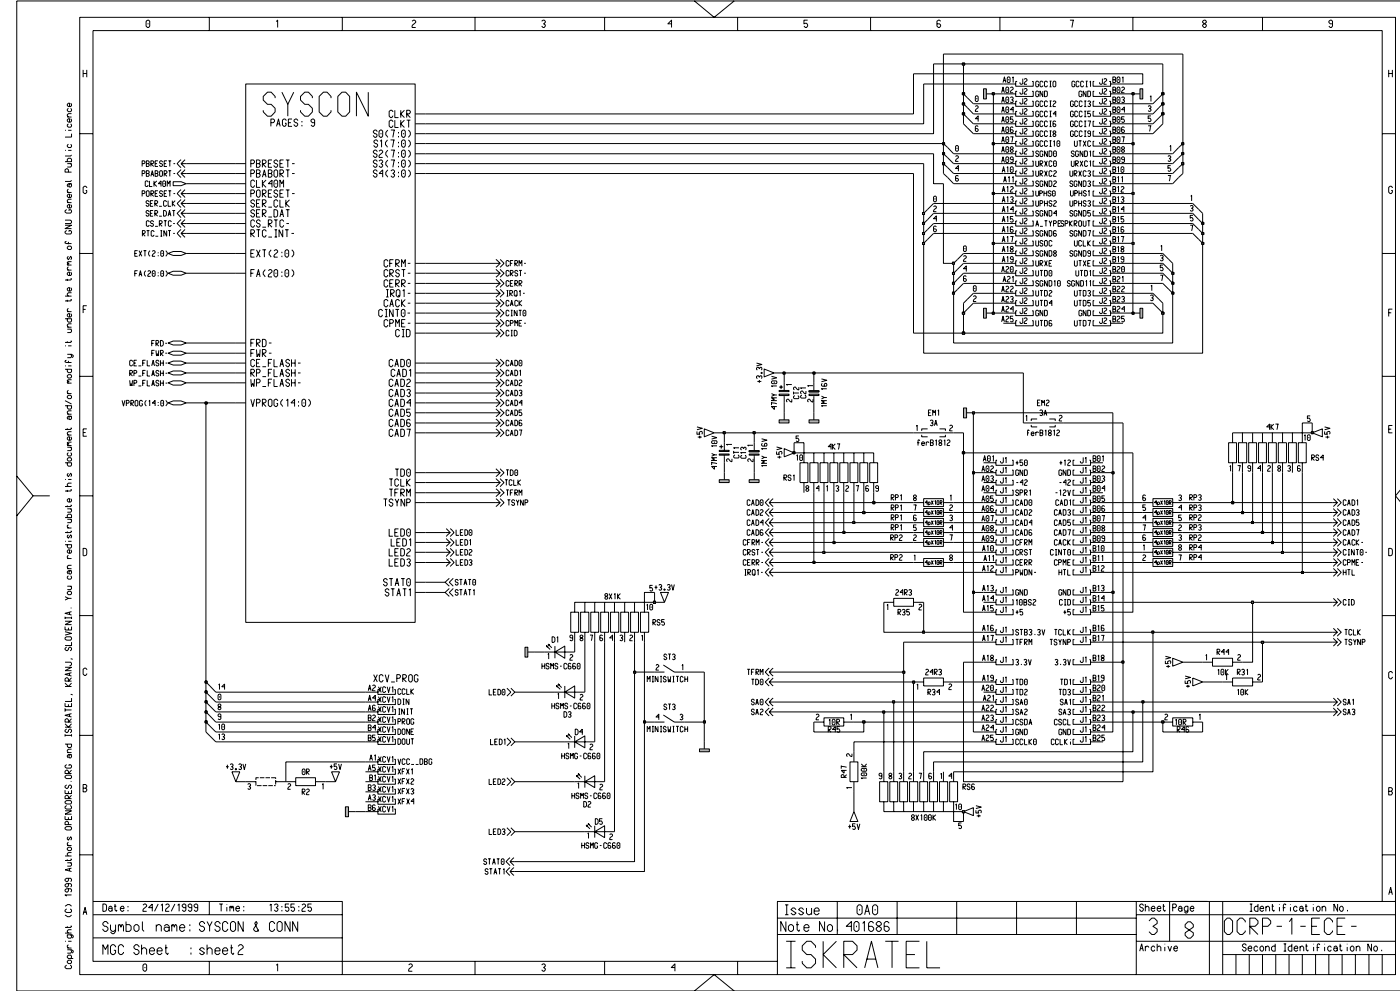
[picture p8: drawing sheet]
<svg xmlns="http://www.w3.org/2000/svg" width="420mm" height="297mm" viewBox="0 0 420 297" stroke-linecap="round" stroke-linejoin="round" font-family="sans-serif">
<path d="M50.4 108.8a6.5 6.5 0 0 1 5.4 0l-1.5 .6h-2.4zM50.4 111.8a6.5 6.5 0 0 1 5.4 0l-1.5 .6h-2.4z" fill="none" stroke="#000" stroke-width=".3"/>
<path d="M288.9 122.3h.9v3h-.9z" fill-rule="evenodd" fill="#b3b3b3" stroke="#000" stroke-width=".3"/>
<g fill="none" stroke="#000" stroke-width=".3">
<path d="M73.7 25.2h50.8v161.3h-50.8zM124.5 34.1h3M124.5 37.1h3M328.1 27.4h-.3v1.5h5.2v-1.5h-.4M333 28.1h3.7M348.7 37.1l-3 3M70.7 58h3M70.7 49.1h3M70.7 52h3M70.7 55.1h3M124.5 40.1h3M124.5 49.1h3"/>
<path d="M124.5 52h3M124.5 43h3M124.5 46.1h3M328.1 45.3h-.3v1.5h5.2v-1.5h-.4M333 46.1h3.7M70.7 64h3M70.7 61h3M70.7 70h3M70.7 67h3M70.7 76h3M124.5 78.9h3M300.8 64h3.8"/>
<path d="M305 63.3h-.4v1.4h5.2v-1.4h-.3M328.1 78.2h-.3v1.5h5.2v-1.5h-.4M333 78.9h3.7M70.7 81.9h3M124.5 87.9h3M124.5 90.9h3M124.5 93.8h3M124.5 99.9h3M124.5 96.9h3M124.5 81.9h3M124.5 84.9h3M70.7 108.8h3"/>
<path d="M70.7 111.8h3M70.7 114.8h3M70.7 102.8h3M70.7 105.9h3M124.5 117.8h3M124.5 108.8h3M124.5 111.8h3M124.5 114.8h3M148.7 119.6l1.3 1.2-1.3 1.1M150 119.6l1.2 1.2-1.2 1.1M70.7 120.8h3M124.5 123.7h3"/>
<path d="M124.5 120.8h3M124.5 129.7h3M124.5 126.8h3M148.4 120.8h1.6M289.8 123.7h2.1M124.5 150.7h3M124.5 147.7h3M124.5 141.7h3M124.5 144.6h3M124.5 159.6h3M273.9 150.7h3.1M273.9 156.7h3.1"/>
<path d="M277 149.5h5.9v2.3h-5.9zM277 155.4h5.9v2.4h-5.9zM282.9 150.7h3M282.9 156.7h3M294.9 156.7h3.7M294.9 147.7h3.7M299 155.9h-.4v1.4h5.2v-1.4h-.3M299 146.9h-.4v1.5h5.2v-1.5h-.3M322.2 146.9h-.4v1.5h5.2v-1.5h-.3M327 147.7h3.7M124.5 168.6h3M124.5 162.6h3"/>
<path d="M124.5 165.6h3M124.5 177.6h3M124.5 174.5h3M294.9 171.6h3.7M299 170.8h-.4v1.5h5.2v-1.5h-.3M109.6 210.4h3.7M113.7 209.7h-.4v1.5h5.3v-1.5h-.4M399.5 210.4h1.5M399.8 209.2l1.2 1.2-1.2 1.2M401 209.2l1.2 1.2-1.2 1.2"/>
</g>
<path d="M242.6 125.8h3v1h-3z" fill-rule="evenodd" fill="#b3b3b3" stroke="#000" stroke-width=".3"/>
<g fill="none" stroke="#000" stroke-width=".3">
<path d="M328.1 60.2h-.3v1.6h5.2v-1.6h-.4M333 61h3.7M148.4 129.7h1.6M148.7 128.6l1.3 1.1-1.3 1.2M150 128.6l1.2 1.1-1.2 1.2M244 123.7v2.1M342.7 159.6h3M345.7 158.4h5.9v2.4h-5.9zM351.6 159.6h3.1M294.9 198.5h3.7M294.9 183.5h3.7M299 197.7h-.4v1.5h5.2v-1.5h-.3"/>
<path d="M299 182.7h-.4v1.6h5.2v-1.6h-.3M322.2 197.7h-.4v1.5h5.2v-1.5h-.3M322.2 188.8h-.4v1.5h5.2v-1.5h-.3M327 198.5h3.7M327 189.5h3.7M230.7 200.3l-1.2 1.2 1.2 1.1M230.7 201.5h1.4M231.8 200.3l-1.1 1.2 1.1 1.1M256.1 243.3l1.1 2.9h-2.3z"/>
</g>
<path d="M215.7 143.8h2.9v.8h-2.9z" fill-rule="evenodd" fill="#b3b3b3" stroke="#000" stroke-width=".3"/>
<g fill="none" stroke="#000" stroke-width=".3">
<path d="M288.9 28.1l3 3M300.8 34.1h3.8M300.8 31.1h3.8M305 33.4h-.4v1.4h5.2v-1.4h-.3M305 30.3h-.4v1.6h5.2v-1.6h-.3M300.8 67h3.8M305 66.2h-.4v1.6h5.2v-1.6h-.3M300.8 81.9h3.8M305 81.1h-.4v1.6h5.2v-1.6h-.3M50.4 114.8a6.5 6.5 0 0 1 5.4 0l-1.5 .6h-2.4zM235.1 118.9v1.9M217.2 141.7v2.1"/>
<path d="M322.2 158.9h-.4v1.5h5.2v-1.5h-.3M327 159.6h3.7M273.9 162.6h3.1M277 161.4h5.9v2.4h-5.9zM282.9 162.6h3M322.2 164.9h-.4v1.4h5.2v-1.4h-.3M327 165.6h3.7M61.8 219.4l2.9 3M69.5 231.3h2.4l-1.2 3zM70.6 230.4l.3 .1-.1 .2h-.2zM294.9 222.4h3.7M299 221.6h-.4v1.5h5.2v-1.5h-.3"/>
</g>
<path d="M233.6 118.1h3v.5h-3z" fill-rule="evenodd" fill="#b3b3b3" stroke="#000" stroke-width=".3"/>
<g fill="none" stroke="#000" stroke-width=".3">
<path d="M300.8 84.9h3.8M305 84.2h-.4v1.4h5.2v-1.4h-.3M328.1 96.1h-.3v1.5h5.2v-1.5h-.4M333 96.9h3.7M148.4 111.8h1.6M148.7 110.6l1.3 1.2-1.3 1.2M150 110.6l1.2 1.2-1.2 1.2M228.2 111.7l.3-.1v.3l-.2 .1zM229.1 110.6l3 1.2-3 1.2zM233.6 116h1.2M234.2 115.4v1.2M235.1 114.8v2.2h1.5v.4h-3v-.4h1.5"/>
<path d="M235.1 118.6v.3M299 179.8h-.4v1.5h5.2v-1.5h-.3M322.2 167.8h-.4v1.6h5.2v-1.6h-.3M327 168.6h3.7M342.7 165.6h3M345.7 164.4h5.9v2.4h-5.9zM351.6 165.6h3.1M294.9 180.5h3.7M230.7 209.2l-1.2 1.2 1.2 1.2M230.7 210.4h1.4M231.8 209.2l-1.1 1.2 1.1 1.2M353.9 270.2h8.2"/>
</g>
<path d="M294.9 92.4h.9v3h-.9z" fill-rule="evenodd" fill="#b3b3b3" stroke="#000" stroke-width=".3"/>
<g fill="none" stroke="#000" stroke-width=".3">
<path d="M288.9 31.1l3 3M288.9 34.1l3 3M300.8 37.1h3.8M300.8 28.1h3.8M300.8 25.2h3.8M305 36.4h-.4v1.5h5.2v-1.5h-.3M305 27.4h-.4v1.5h5.2v-1.5h-.3M305 24.4h-.4v1.5h5.2v-1.5h-.3M328.1 39.3h-.3v1.5h5.2v-1.5h-.4M328.1 33.4h-.3v1.4h5.2v-1.4h-.4M333 34.1h3.7M282.9 43l3 3.1"/>
<path d="M282.9 46.1l3 3M300.8 52h3.8M305 51.3h-.4v1.5h5.2v-1.5h-.3M328.1 48.3h-.3v1.5h5.2v-1.5h-.4M328.1 57.3h-.3v1.5h5.2v-1.5h-.4M333 40.1h3.7M333 49.1h3.7M333 58h3.7M354.7 52l-3.1 3.1M148.4 78.9h1.6M148.7 77.8l1.3 1.1-1.3 1.2M150 77.8l1.2 1.1-1.2 1.2"/>
<path d="M279.9 67l-2.9 3M279.9 70l-2.9 2.9M288.9 76l-3 2.9M288.9 78.9l-3 3M300.8 70h3.8M305 69.2h-.4v1.5h5.2v-1.5h-.3M328.1 69.2h-.3v1.5h5.2v-1.5h-.4M328.1 72.2h-.3v1.5h5.2v-1.5h-.4M333 70h3.7M333 72.9h3.7M148.4 96.9h1.6M148.7 95.7l1.3 1.2-1.3 1.2"/>
<path d="M150 95.7l1.2 1.2-1.2 1.2M288.9 81.9l-3 3M295.8 93.8h2.1M300.8 93.8h3.8M300.8 96.9h3.8M300.8 90.9h3.8M305 96.1h-.4v1.5h5.2v-1.5h-.3M305 93.2h-.4v1.4h5.2v-1.4h-.3M305 90.1h-.4v1.5h5.2v-1.5h-.3M328.1 84.2h-.3v1.4h5.2v-1.4h-.4M328.1 87.2h-.3v1.5h5.2v-1.5h-.4M333 84.9h3.7"/>
<path d="M333 87.9h3.7M345.7 90.9l3 2.9M148.4 108.8h1.6M148.4 114.8h1.6M148.7 107.6l1.3 1.2-1.3 1.2M148.7 113.6l1.3 1.2-1.3 1.2M150 113.6l1.2 1.2-1.2 1.2M150 107.6l1.2 1.2-1.2 1.2M50.4 120.8a6.5 6.5 0 0 1 5.4 0l-1.5 .6h-2.4zM235.1 134.5l3 1.2-3 1.2zM230.7 155.4l-1.2 1.3 1.2 1.1M230.7 158.4l-1.2 1.2 1.2 1.2"/>
<path d="M230.7 159.6h1.4M230.7 156.7h1.4M231.8 155.4l-1.1 1.3 1.1 1.1M231.8 158.4l-1.1 1.2 1.1 1.2M273.9 153.6h3.1M273.9 159.6h3.1M277 152.4h5.9v2.4h-5.9zM277 158.4h5.9v2.4h-5.9zM282.9 153.6h3M282.9 159.6h3M342.7 156.7h3M345.7 155.4h5.9v2.4h-5.9z"/>
<path d="M351.6 156.7h3.1M399.5 159.6h1.5M399.5 156.7h1.5M399.8 158.4l1.2 1.2-1.2 1.2M399.8 155.4l1.2 1.3-1.2 1.1M401 158.4l1.2 1.2-1.2 1.2M401 155.4l1.2 1.3-1.2 1.1M230.7 167.4l-1.2 1.2 1.2 1.2M230.7 168.6h1.4M231.8 167.4l-1.1 1.2 1.1 1.2M294.9 168.6h3.7M294.9 165.6h3.7"/>
<path d="M299 167.8h-.4v1.6h5.2v-1.6h-.3M299 164.9h-.4v1.4h5.2v-1.4h-.3M342.7 162.6h3M345.7 161.4h5.9v2.4h-5.9zM351.6 162.6h3.1M399.5 162.6h1.5M399.5 165.6h1.5M399.8 164.4l1.2 1.2-1.2 1.2M399.8 161.4l1.2 1.2-1.2 1.2M401 164.4l1.2 1.2-1.2 1.2M401 161.4l1.2 1.2-1.2 1.2M294.9 189.5h3.7"/>
<path d="M299 188.8h-.4v1.5h5.2v-1.5h-.3M322.2 191.7h-.4v1.5h5.2v-1.5h-.3M327 192.5h3.7M61.8 216.4l2.9 3M230.7 212.2l-1.2 1.2 1.2 1.2M230.7 213.4h1.4M231.8 212.2l-1.1 1.2 1.1 1.2M273.9 204.4h3.1M277 203.2h5.9v2.4h-5.9zM282.9 204.4h3M294.9 204.4h3.7M294.9 219.4h3.7"/>
<path d="M299 203.7h-.4v1.5h5.2v-1.5h-.3M299 218.6h-.4v1.6h5.2v-1.6h-.3M322.2 206.7h-.4v1.4h5.2v-1.4h-.3M327 207.5h3.7M348.7 216.4h2.9M351.6 215.2h6.1v2.4h-6.1zM357.7 216.4h2.9M399.5 213.4h1.5M399.8 212.2l1.2 1.2-1.2 1.2M401 212.2l1.2 1.2-1.2 1.2M99.4 231.3h2.4l-1.2 3z"/>
</g>
<path d="M224.6 143.8h3v.8h-3z" fill-rule="evenodd" fill="#b3b3b3" stroke="#000" stroke-width=".3"/>
<g fill="none" stroke="#000" stroke-width=".3">
<path d="M328.1 30.3h-.3v1.6h5.2v-1.6h-.4M333 31.1h3.7M282.9 49.1l3 2.9M282.9 52l3 3.1M300.8 46.1h3.8M300.8 58h3.8M305 45.3h-.4v1.5h5.2v-1.5h-.3M305 57.3h-.4v1.5h5.2v-1.5h-.3M328.1 42.4h-.3v1.4h5.2v-1.4h-.4M333 43h3.7M279.9 61l-2.9 3M279.9 64l-2.9 3"/>
<path d="M357.7 64l2.9 3M357.7 61l2.9 3M328.1 93.2h-.3v1.4h5.2v-1.4h-.4M333 93.8h3.7M294.9 138.7h3.7M299 138h-.4v1.5h5.2v-1.5h-.3M368.4 132.7h2.4v6h-2.4zM369.6 138.7v3M371.4 132.7h2.4v6h-2.4zM372.6 129.7v3M372.6 138.7v3M374.4 132.7h2.4v6h-2.4z"/>
<path d="M375.6 129.7v3M375.6 138.7v3M377.4 132.7h2.4v6h-2.4zM378.6 129.7h14.9l3 1.2v-2.3l-3 1.1M378.6 129.7h-9v3M378.6 129.7v3M378.6 138.7v3M380.4 132.7h2.3v6h-2.3zM381.5 129.7v3M381.5 138.7v3M383.3 132.7h2.5v6h-2.5zM384.6 129.7v3"/>
<path d="M384.6 138.7v3M386.4 132.7h2.3v6h-2.3zM387.5 129.7v3M387.5 138.7v3M389.3 132.7h2.4v6h-2.4zM390.5 138.7v3M393.5 126.8h-3v5.9M148.4 141.7h1.6M148.4 147.7h1.6M148.7 140.5l1.3 1.2-1.3 1.2M148.7 146.5l1.3 1.2-1.3 1.2M150 146.5l1.2 1.2-1.2 1.2"/>
<path d="M150 140.5l1.2 1.2-1.2 1.2M226.2 141.7v2.1M399.5 150.7h1.5M399.8 149.5l1.2 1.2-1.2 1.1M401 149.5l1.2 1.2-1.2 1.1M230.7 164.4l-1.2 1.2 1.2 1.2M230.7 165.6h1.4M231.8 164.4l-1.1 1.2 1.1 1.2M399.5 189.5h1.5M399.5 192.5h1.5M399.8 188.3l1.2 1.2-1.2 1.2M399.8 191.3l1.2 1.2-1.2 1.2"/>
<path d="M401 188.3l1.2 1.2-1.2 1.2M401 191.3l1.2 1.2-1.2 1.2M244 216.4h3.1M247.1 215.2h5.9v2.4h-5.9zM253 216.4h3.1M294.9 213.4h3.7M299 212.6h-.4v1.6h5.2v-1.6h-.3M322.2 215.7h-.4v1.4h5.2v-1.4h-.3M322.2 212.6h-.4v1.6h5.2v-1.6h-.3M327 216.4h3.7M327 213.4h3.7M366.6 204.4h3"/>
<path d="M369.6 203.2h6v2.4h-6zM375.6 204.4h3"/>
</g>
<path d="M341.8 92.4h.9v3h-.9z" fill-rule="evenodd" fill="#b3b3b3" stroke="#000" stroke-width=".3"/>
<g fill="none" stroke="#000" stroke-width=".3">
<path d="M328.1 36.4h-.3v1.5h5.2v-1.5h-.4M333 37.1h3.7M300.8 55.1h3.8M305 54.3h-.4v1.4h5.2v-1.4h-.3M328.1 54.3h-.3v1.4h5.2v-1.4h-.4M333 55.1h3.7M300.8 78.9h3.8M305 78.2h-.4v1.5h5.2v-1.5h-.3M328.1 81.1h-.3v1.6h5.2v-1.6h-.4M333 81.9h3.7M339.7 93.8h2.1M217.2 136.8v1.9"/>
<path d="M148.4 144.6h1.6M148.7 143.5l1.3 1.1-1.3 1.3M150 143.5l1.2 1.1-1.2 1.3M230.7 149.5l-1.2 1.2 1.2 1.1M230.7 150.7h1.4M231.8 149.5l-1.1 1.2 1.1 1.1M294.9 150.7h3.7M299 149.9h-.4v1.5h5.2v-1.5h-.3M322.2 140.9h-.4v1.5h5.2v-1.5h-.3M327 141.7h3.7M230.7 170.4l-1.2 1.2 1.2 1.1M230.7 171.6h1.4"/>
<path d="M231.8 170.4l-1.1 1.2 1.1 1.1M399.5 168.6h1.5M399.8 167.4l1.2 1.2-1.2 1.2M401 167.4l1.2 1.2-1.2 1.2M294.9 207.5h3.7M299 206.7h-.4v1.4h5.2v-1.4h-.3M322.2 209.7h-.4v1.5h5.2v-1.5h-.3M327 210.4h3.7M288.9 243.3l3-1.2v2.4z"/>
</g>
<path d="M215.7 136.1h2.9v.3h-2.9z" fill-rule="evenodd" fill="#b3b3b3" stroke="#000" stroke-width=".3"/>
<g fill="none" stroke="#000" stroke-width=".3">
<path d="M305 39.3h-.4v1.5h5.2v-1.5h-.3M348.7 31.1l-3 3M348.7 28.1l-3 3M348.7 34.1l-3 3M300.8 43h3.8M300.8 40.1h3.8M305 42.4h-.4v1.4h5.2v-1.4h-.3M328.1 51.3h-.3v1.5h5.2v-1.5h-.4M333 52h3.7M215.7 133.9h1.2M216.3 133.3v1.2M217.2 132.7v2.3h1.4v.3h-2.9v-.3h1.5"/>
<path d="M217.2 136.4v.4M238.1 135.7h23.9v3M238.1 132.7h3v6M239.9 138.7h2.4v5.9h-2.4zM242.9 138.7h2.4v5.9h-2.4zM244 135.7v3M245.9 138.7h2.4v5.9h-2.4zM247.1 135.7v3M248.9 138.7h2.3v5.9h-2.3zM250 135.7v3M251.8 138.7h2.5v5.9h-2.5zM253 135.7v3"/>
<path d="M254.9 138.7h2.3v5.9h-2.3zM256.1 135.7v3M257.8 138.7h2.4v5.9h-2.4zM259 135.7v3M260.8 138.7h2.4v5.9h-2.4zM133.5 159.6h1.5M133.8 158.4l1.2 1.2-1.2 1.2M135 158.4l1.2 1.2-1.2 1.2M241.1 144.6v3.1M244 144.6v3.1M247.1 144.6v3.1M250 144.6v3.1"/>
<path d="M253 144.6v3.1M256.1 144.6v3.1M259 144.6v3.1M262 144.6v3.1M322.2 152.9h-.4v1.5h5.2v-1.5h-.3M322.2 144h-.4v1.4h5.2v-1.4h-.3M327 153.6h3.7M327 144.6h3.7M342.7 150.7h3M345.7 149.5h5.9v2.3h-5.9zM351.6 150.7h3.1M133.5 168.6h1.5"/>
<path d="M133.8 167.4l1.2 1.2-1.2 1.2M134.7 176.4l-1.2 1.2 1.2 1.2M135 167.4l1.2 1.2-1.2 1.2M135.9 176.4l-1.2 1.2 1.2 1.2M322.2 161.8h-.4v1.6h5.2v-1.6h-.3M327 162.6h3.7M294.9 192.5h3.7M299 191.7h-.4v1.5h5.2v-1.5h-.3M351.6 197.3l3.1 1.2-3.1 1.2zM196.3 216.4h2.9M198.9 214.3l3.3 2.1h3.1M322.2 218.6h-.4v1.6h5.2v-1.6h-.3"/>
<path d="M327 219.4h3.7M357.7 203.2l2.9 1.2-2.9 1.2zM152 233.1l1.2 1.2-1.2 1.2M153.2 233.1l1.2 1.2-1.2 1.2M254.9 228.4h2.3v5.9h-2.3zM256.1 225.3v3.1M256.1 234.3v3M152.9 257.1l-1.1 1.2 1.1 1.1M152.9 258.3h1.5M154.1 257.1l-1.2 1.2 1.2 1.1M175.4 249.3h8.9M175.8 247.3l.3 .4"/>
<path d="M175.9 247.4l1 1M176.3 246.9l.4 .2-.1 .2zM176.3 246.9l.3 .3M176.4 246.9l1 1M178.3 249.3l3-1.8v3.6zM178.3 247.5v3.6"/>
</g>
<path d="M233.6 125.8h3v1h-3z" fill-rule="evenodd" fill="#b3b3b3" stroke="#000" stroke-width=".3"/>
<path d="M328.1 63.3h-.3v1.4h5.2v-1.4h-.4M333 64h3.7M226.2 136.8v1.9M235.1 123.7v2.1" fill="none" stroke="#000" stroke-width=".3"/>
<path d="M224.6 136.1h3v.3h-3z" fill-rule="evenodd" fill="#b3b3b3" stroke="#000" stroke-width=".3"/>
<path d="M226.2 136.4v.4" fill="none" stroke="#000" stroke-width=".3"/>
<g fill="#b3b3b3" stroke="#000" stroke-width=".3">
<path d="M224.6 135.1h3v.3h-3z" fill-rule="evenodd"/>
<path d="M224.6 135.1h3v.3h-3z" fill-rule="evenodd"/>
</g>
<path d="M244 118.9v1.9M226.2 132.7v2.4" fill="none" stroke="#000" stroke-width=".3"/>
<path d="M242.6 118.1h3v.5h-3z" fill-rule="evenodd" fill="#b3b3b3" stroke="#000" stroke-width=".3"/>
<path d="M244 118.6v.3" fill="none" stroke="#000" stroke-width=".3"/>
<g fill="#b3b3b3" stroke="#000" stroke-width=".3">
<path d="M242.6 117.1h3v.4h-3z" fill-rule="evenodd"/>
<path d="M242.6 117.1h3v.4h-3z" fill-rule="evenodd"/>
</g>
<g fill="none" stroke="#000" stroke-width=".3">
<path d="M328.1 24.4h-.3v1.5h5.2v-1.5h-.4M333 25.2h3.7M300.8 49.1h3.8M305 48.3h-.4v1.5h5.2v-1.5h-.3M300.8 61h3.8M300.8 72.9h3.8M300.8 76h3.8M305 60.2h-.4v1.6h5.2v-1.6h-.3M305 72.2h-.4v1.5h5.2v-1.5h-.3M305 75.2h-.4v1.5h5.2v-1.5h-.3M348.7 76l2.9 2.9M348.7 78.9l2.9 3"/>
<path d="M357.7 67l2.9 3M357.7 70l2.9 2.9M148.4 84.9h1.6M148.7 83.7l1.3 1.2-1.3 1.2M150 83.7l1.2 1.2-1.2 1.2M300.8 87.9h3.8M305 87.2h-.4v1.5h5.2v-1.5h-.3M328.1 90.1h-.3v1.5h5.2v-1.5h-.4M333 90.9h3.7M348.7 81.9l2.9 3M348.7 84.9l2.9 3M50.4 105.9a6.5 6.5 0 0 1 5.4 0l-1.5 .6h-2.4z"/>
<path d="M244 114.8v2.4M148.4 126.8h1.6M148.7 125.6l1.3 1.2-1.3 1.2M150 125.6l1.2 1.2-1.2 1.2M322.2 138h-.4v1.5h5.2v-1.5h-.3M327 138.7h3.7M294.9 141.7h3.7M299 140.9h-.4v1.5h5.2v-1.5h-.3M322.2 155.9h-.4v1.4h5.2v-1.4h-.3M327 156.7h3.7M342.7 153.6h3M345.7 152.4h5.9v2.4h-5.9z"/>
<path d="M351.6 153.6h3.1M230.7 161.4l-1.2 1.2 1.2 1.2M230.7 162.6h1.4M231.8 161.4l-1.1 1.2 1.1 1.2M360.6 198.5h3M363.6 197.3h6v2.4h-6zM369.6 198.5h3M61.8 213.4l2.9 3M61.8 210.4l2.9 3"/>
</g>
<path d="M341.8 26.6h.9v3.1h-.9z" fill-rule="evenodd" fill="#b3b3b3" stroke="#000" stroke-width=".3"/>
<path d="M339.7 28.1h2.1" fill="none" stroke="#000" stroke-width=".3"/>
<path d="M294.9 26.6h.9v3.1h-.9z" fill-rule="evenodd" fill="#b3b3b3" stroke="#000" stroke-width=".3"/>
<g fill="none" stroke="#000" stroke-width=".3">
<path d="M295.8 28.1h2.1M328.1 66.2h-.3v1.6h5.2v-1.6h-.4M333 67h3.7M148.4 99.9h1.6M148.4 93.8h1.6M148.4 90.9h1.6M148.7 98.7l1.3 1.2-1.3 1.1M148.7 92.7l1.3 1.1-1.3 1.3M148.7 89.7l1.3 1.2-1.3 1.2M150 98.7l1.2 1.2-1.2 1.1M150 92.7l1.2 1.1-1.2 1.3M150 89.7l1.2 1.2-1.2 1.2"/>
<path d="M148.4 117.8h1.6M148.7 116.6l1.3 1.2-1.3 1.2M150 116.6l1.2 1.2-1.2 1.2M148.4 123.7h1.6M148.7 122.5l1.3 1.2-1.3 1.2M150 122.5l1.2 1.2-1.2 1.2M273.9 129.7h12M276.4 130.3v.6h1.8M278.2 128.6h-1.8v.5M281.7 128.6h1.8v.5M283.5 130.3v.6h-1.8M306.9 126.8h11.9"/>
<path d="M309.2 127.4v.6h1.8M311 125.6h-1.8v.6M314.6 125.6h1.8v.6M316.4 127.4v.6h-1.8M148.4 150.7h1.6M148.7 149.5l1.3 1.2-1.3 1.1M150 149.5l1.2 1.2-1.2 1.1M294.9 159.6h3.7M299 158.9h-.4v1.5h5.2v-1.5h-.3M399.5 153.6h1.5M399.8 152.4l1.2 1.2-1.2 1.2M401 152.4l1.2 1.2-1.2 1.2"/>
<path d="M133.5 165.6h1.5M133.8 164.4l1.2 1.2-1.2 1.2M135 164.4l1.2 1.2-1.2 1.2M294.9 162.6h3.7M294.9 177.6h3.7M299 161.8h-.4v1.6h5.2v-1.6h-.3M299 176.8h-.4v1.5h5.2v-1.5h-.3M322.2 179.8h-.4v1.5h5.2v-1.5h-.3M322.2 170.8h-.4v1.5h5.2v-1.5h-.3M322.2 176.8h-.4v1.5h5.2v-1.5h-.3M327 171.6h3.7M327 177.6h3.7"/>
<path d="M399.8 179.4l1.2 1.1-1.2 1.2M401 179.4l1.2 1.1-1.2 1.2M327 180.5h3.7M399.5 180.5h1.5M322.2 203.7h-.4v1.5h5.2v-1.5h-.3M327 204.4h3.7M263.8 234.3h2.4v6h-2.4zM265 231.3v3M266.8 234.3h2.4v6h-2.4zM268 231.3v3M269.8 234.3h2.3v6h-2.3zM271 231.3v3"/>
<path d="M272.7 234.3h2.5v6h-2.5zM273.9 231.3v3M275.8 234.3h2.4v6h-2.4zM277 231.3v3M278.8 234.3h2.3v6h-2.3zM279.9 231.3v3M281.7 234.3h2.5v6h-2.5zM282.9 231.3v3M284.8 234.3h2.3v6h-2.3zM285.9 231.3v3M265 240.3v3h23.9M268 240.3v3"/>
<path d="M271 240.3v3M273.9 240.3v3M277 240.3v3M279.9 240.3v3M282.9 240.3v3M285.9 240.3v5.9h3"/>
</g>
<path d="M209.7 224.5h3v.8h-3z" fill-rule="evenodd" fill="#b3b3b3" stroke="#000" stroke-width=".3"/>
<g fill="none" stroke="#000" stroke-width=".3">
<path d="M51.9 54.5h2.4l1.5 .6-1.5 .6h-2.4zM54.3 56.8l-1.2 1.2 1.2 1.2M54.3 58h1.5M55.5 56.8l-1.2 1.2 1.2 1.2M50.4 76a6.5 6.5 0 0 1 5.4 0l-1.5 .6h-2.4zM54.3 62.8l-1.2 1.2 1.2 1.2M54.3 64h1.5M54.3 68.8l-1.2 1.2 1.2 1.1M54.3 70h1.5M55.5 62.8l-1.2 1.2 1.2 1.2M55.5 68.8l-1.2 1.2 1.2 1.1M148.4 81.9h1.6"/>
<path d="M148.4 87.9h1.6M148.7 80.7l1.3 1.2-1.3 1.2M148.7 86.7l1.3 1.2-1.3 1.2M150 80.7l1.2 1.2-1.2 1.2M150 86.7l1.2 1.2-1.2 1.2M291.9 87.9l-3 3M211.2 128.6l3 1.1-3 1.2zM294.9 144.6h3.7M294.9 153.6h3.7M299 144h-.4v1.4h5.2v-1.4h-.3M299 152.9h-.4v1.5h5.2v-1.5h-.3M322.2 149.9h-.4v1.5h5.2v-1.5h-.3"/>
<path d="M327 150.7h3.7M133.5 162.6h1.5M133.8 161.4l1.2 1.2-1.2 1.2M134.7 173.3l-1.2 1.2 1.2 1.2M135 161.4l1.2 1.2-1.2 1.2M135.9 173.3l-1.2 1.2 1.2 1.2M342.7 168.6h3M345.7 167.4h5.9v2.4h-5.9zM351.6 168.6h3.1M198.9 199.3l3.3 2.2h3.1M322.2 182.7h-.4v1.6h5.2v-1.6h-.3M327 183.5h3.7"/>
<path d="M109.6 219.4h3.7M113.7 218.6h-.4v1.6h5.3v-1.6h-.4M196.3 201.5h2.9M294.9 210.4h3.7M294.9 216.4h3.7M299 209.7h-.4v1.5h5.2v-1.5h-.3M299 215.7h-.4v1.4h5.2v-1.4h-.3M73.7 234.3h3M76.7 234.1v1.4M77.1 235.5h1.3M77.6 233.1h-.9v.7M77.9 233.1h1.4"/>
<path d="M78.8 235.5h1.3M79.6 233.1h1.4M80.5 235.5h1.3M81.3 233.1h1.4v.4M82.2 235.5h.5M82.7 234.3h6M82.7 233.8v1.3M88.7 233.1h5.9v2.4h-5.9zM94.6 234.3h3M109.6 234.3h3.7M109.6 228.4h3.7M109.6 231.3h3.7"/>
<path d="M109.6 237.3h3.7M113.7 227.6h-.4v1.5h5.3v-1.5h-.4M113.7 230.6h-.4v1.5h5.3v-1.5h-.4M113.7 233.5h-.4v1.6h5.3v-1.6h-.4M113.7 236.6h-.4v1.4h5.3v-1.4h-.4M113.7 239.6h-.4v1.5h5.3v-1.5h-.4M172.3 234.3h9M172.8 232.4l.5 .2-.2 .3-.3-.5 .4 .3M172.9 232.5l1 1M173.3 231.9l1.1 1.1M173.3 231.9l.5 .2-.3 .3zM175.4 234.3l2.9-1.8v3.6z"/>
<path d="M175.4 232.5v3.6M211.2 222.4v2.1M322.2 221.6h-.4v1.5h5.2v-1.5h-.3M327 222.4h3.7M109.6 240.3h3.7M109.6 243.3h3.7M113.7 242.5h-.4v1.5h5.3v-1.5h-.4M152 248.1l1.2 1.2-1.2 1.2M153.2 248.1l1.2 1.2-1.2 1.2M152.9 260l-1.1 1.2 1.1 1.2M152.9 261.2h1.5M154.1 260l-1.2 1.2 1.2 1.2"/>
</g>
<path d="M103.6 241.8h.9v3h-.9z" fill-rule="evenodd" fill="#b3b3b3" stroke="#000" stroke-width=".3"/>
<g fill="none" stroke="#000" stroke-width=".3">
<path d="M288.9 37.1l3 3M54.3 59.8l-1.2 1.2 1.2 1.2M55.5 59.8l-1.2 1.2 1.2 1.2M354.7 43l-3.1 3.1M354.7 46.1l-3.1 3M354.7 49.1l-3.1 2.9M54.3 65.8l-1.2 1.2 1.2 1.2M54.3 61h1.5M54.3 67h1.5M55.5 65.8l-1.2 1.2 1.2 1.2M328.1 75.2h-.3v1.5h5.2v-1.5h-.4M333 76h3.7"/>
<path d="M50.4 81.9a6.5 6.5 0 0 1 5.4 0l-1.5 .6h-2.4zM288.9 84.9l-3 3M291.9 90.9l-3 2.9M345.7 87.9l3 3M50.4 102.8a6.5 6.5 0 0 1 5.4 0l-1.5 .6h-2.4zM230.7 152.4l-1.2 1.2 1.2 1.2M230.7 153.6h1.4M231.8 152.4l-1.1 1.2 1.1 1.2M196.3 177.6h-3.1v5.9M198.1 177.6h2.3l-1.2 2.9zM199.1 176.6h.2l.1 .2-.2 .1zM399.5 171.6h1.5"/>
<path d="M399.8 170.4l1.2 1.2-1.2 1.1M401 170.4l1.2 1.2-1.2 1.1M163.4 195.4h8.9M163.9 193.6l.4 .1-.2 .3-.2-.4 .3 .3M163.9 193.7l1.1 1M164.4 193.1l1.1 1.1M164.4 193.1l.4 .2-.2 .2zM166.4 195.4l3-1.7v3.6zM166.4 193.7v3.6M171.1 183.5h2.4v6h-2.4zM172.3 189.5v3M174.1 183.5h2.5v6h-2.5z"/>
<path d="M175.4 180.5v3M175.4 189.5v3M177.2 183.5h2.3v6h-2.3zM178.3 180.5v3M178.3 189.5v3M180.1 183.5h2.4v6h-2.4zM181.3 180.5v3M181.3 189.5v3M183.1 183.5h2.4v6h-2.4zM184.3 180.5v3M184.3 189.5v3M186.1 183.5h2.4v6h-2.4z"/>
<path d="M187.3 180.5v3M187.3 189.5v3M189.1 183.5h2.4v6h-2.4zM190.3 180.5v3M190.3 189.5v3M192.1 183.5h2.4v6h-2.4zM193.2 189.5v3M196.3 180.5h-24v3M61.8 207.5l2.9 2.9M61.8 204.4l2.9 3.1M109.6 207.5h3.7M109.6 213.4h3.7"/>
<path d="M109.6 216.4h3.7M113.7 206.7h-.4v1.4h5.3v-1.4h-.4M113.7 212.6h-.4v1.6h5.3v-1.6h-.4M113.7 215.7h-.4v1.4h5.3v-1.4h-.4M166.4 207.5h9M166.9 205.5l.3 .4M166.9 205.6l1.1 1M167.3 205l1.1 1.1M167.3 205l.5 .3-.2 .1zM169.4 207.5l2.9-1.9v3.6zM169.4 205.6v3.6M170.4 220l1.1 1.1"/>
<path d="M170.4 220l.3 .2-.2 .2zM230.7 203.2l-1.2 1.2 1.2 1.2M230.7 204.4h1.4M231.8 203.2l-1.1 1.2 1.1 1.2M109.6 222.4h3.7M113.7 221.6h-.4v1.5h5.3v-1.5h-.4M169.4 222.4h8.9M170.1 220.8l-.2-.3 .1 .3 .3-.1-.4-.2 1.1 1.1M172.3 222.4l3.1-1.8v3.5zM172.3 220.6v3.5M104.5 243.3h2.1"/>
</g>
<path d="M157.4 194h.9v3h-.9z" fill-rule="evenodd" fill="#b3b3b3" stroke="#000" stroke-width=".3"/>
<g fill="none" stroke="#000" stroke-width=".3">
<path d="M54.3 47.9l-1.2 1.2 1.2 1.1M54.3 50.8l-1.2 1.2 1.2 1.2M54.3 49.1h1.5M54.3 52h1.5M55.5 47.9l-1.2 1.2 1.2 1.1M55.5 50.8l-1.2 1.2 1.2 1.2M268 179.4h5.9v2.3h-5.9zM273.9 168.6h3.1M277 167.4h5.9v2.4h-5.9zM282.9 168.6h3M158.3 195.4h2.1M184.3 192.5v56.8"/>
<path d="M265 180.5h3M273.9 180.5h3.1M152 206.3l1.2 1.2-1.2 1.1M153.2 206.3l1.2 1.2-1.2 1.1M190.3 201.5v56.8h-35.9M193.2 216.4v44.8h-38.8M152 221.2l1.2 1.2-1.2 1.1M153.2 221.2l1.2 1.2-1.2 1.1M256.1 237.3v6M106.6 243.3h3M154.4 249.3h21M288.9 243.3v2.9"/>
</g>
<path d="M288.6 243h.6v.6h-.6z" fill-rule="evenodd" fill="#c2c2c2" stroke="#000" stroke-width=".3"/>
<g fill="none" stroke="#000" stroke-width=".3">
<path d="M291.9 177.6v41.8h3M333.7 177.6v41.8h-3M178.3 192.5v29.9M181.3 192.5v41.8M288.9 198.5v35.8h47.8v-35.8M345.7 189.5v41.8h-59.8M61.8 216.4v3M64.7 219.4h44.9M211.2 216.4v6M244 216.4v3h15v-3M265 213.4v17.9M268 210.4v20.9"/>
<path d="M271 201.5v29.8M273.9 204.4v26.9M339.7 213.4v11.9h-62.7v6M342.7 210.4v18h-62.8v2.9M348.7 216.4v3h11.9v-3M64.7 222.4h44.9M70.7 234.3h3M97.6 234.3h3M109.6 228.4h-23.9v5.9M154.4 234.3h17.9M154.4 222.4h15M294.9 222.4h-38.8v2.9"/>
<path d="M288.6 243h.6v.6h-.6z"/>
</g>
<path d="M61.5 216.1h.6v.6h-.6z" fill-rule="evenodd" fill="#c2c2c2" stroke="#000" stroke-width=".3"/>
<path d="M61.5 216.1h.6v.6h-.6zM61.8 213.4v3M64.7 216.4h44.9" fill="none" stroke="#000" stroke-width=".3"/>
<path d="M193 216.1h.6v.6h-.6z" fill-rule="evenodd" fill="#c2c2c2" stroke="#000" stroke-width=".3"/>
<path d="M193.2 192.5v23.9h3.1M193 216.1h.6v.6h-.6zM205.3 216.4h5.9" fill="none" stroke="#000" stroke-width=".3"/>
<path d="M210.9 216.1h.6v.6h-.6z" fill-rule="evenodd" fill="#c2c2c2" stroke="#000" stroke-width=".3"/>
<path d="M210.9 216.1h.6v.6h-.6zM211.2 201.5v14.9M256.1 216.4h2.9" fill="none" stroke="#000" stroke-width=".3"/>
<path d="M258.7 216.1h.7v.6h-.7z" fill-rule="evenodd" fill="#c2c2c2" stroke="#000" stroke-width=".3"/>
<path d="M258.7 216.1h.7v.6h-.7zM259 216.4h35.9M330.7 216.4h18" fill="none" stroke="#000" stroke-width=".3"/>
<path d="M348.3 216.1h.7v.6h-.7z" fill-rule="evenodd" fill="#c2c2c2" stroke="#000" stroke-width=".3"/>
<path d="M348.3 216.1h.7v.6h-.7z" fill="none" stroke="#000" stroke-width=".3"/>
<path d="M61.5 213.1h.6v.6h-.6z" fill-rule="evenodd" fill="#c2c2c2" stroke="#000" stroke-width=".3"/>
<path d="M61.5 213.1h.6v.6h-.6zM61.8 210.4v3M64.7 213.4h44.9M232.1 213.4h32.9" fill="none" stroke="#000" stroke-width=".3"/>
<path d="M264.7 213.1h.6v.6h-.6z" fill-rule="evenodd" fill="#c2c2c2" stroke="#000" stroke-width=".3"/>
<path d="M264.7 213.1h.6v.6h-.6zM265 213.4h29.9M330.7 213.4h9" fill="none" stroke="#000" stroke-width=".3"/>
<path d="M339.5 213.1h.5v.6h-.5z" fill-rule="evenodd" fill="#c2c2c2" stroke="#000" stroke-width=".3"/>
<path d="M339.5 213.1h.5v.6h-.5zM339.7 213.4h59.8" fill="none" stroke="#000" stroke-width=".3"/>
<path d="M61.5 210.1h.6v.6h-.6z" fill-rule="evenodd" fill="#c2c2c2" stroke="#000" stroke-width=".3"/>
<path d="M61.5 210.1h.6v.6h-.6zM61.8 207.5v2.9M64.7 210.4h44.9M232.1 210.4h35.9" fill="none" stroke="#000" stroke-width=".3"/>
<path d="M267.7 210.1h.6v.6h-.6z" fill-rule="evenodd" fill="#c2c2c2" stroke="#000" stroke-width=".3"/>
<path d="M267.7 210.1h.6v.6h-.6zM268 210.4h26.9M330.7 210.4h12" fill="none" stroke="#000" stroke-width=".3"/>
<path d="M342.4 210.1h.6v.6h-.6z" fill-rule="evenodd" fill="#c2c2c2" stroke="#000" stroke-width=".3"/>
<path d="M342.4 210.1h.6v.6h-.6zM342.7 210.4h56.8" fill="none" stroke="#000" stroke-width=".3"/>
<path d="M61.5 207.1h.6v.6h-.6z" fill-rule="evenodd" fill="#c2c2c2" stroke="#000" stroke-width=".3"/>
<path d="M175.4 192.5v15M61.5 207.1h.6v.6h-.6zM61.8 204.4v3.1M64.7 207.5h44.9M154.4 207.5h12" fill="none" stroke="#000" stroke-width=".3"/>
<path d="M61.5 204.2h.6v.6h-.6z" fill-rule="evenodd" fill="#c2c2c2" stroke="#000" stroke-width=".3"/>
<path d="M61.8 120.8v83.6M61.5 204.2h.6v.6h-.6zM232.1 204.4h41.8" fill="none" stroke="#000" stroke-width=".3"/>
<path d="M273.7 204.2h.6v.6h-.6z" fill-rule="evenodd" fill="#c2c2c2" stroke="#000" stroke-width=".3"/>
<path d="M378.6 192.5v11.9M273.7 204.2h.6v.6h-.6zM285.9 204.4h9M360.6 204.4h6" fill="none" stroke="#000" stroke-width=".3"/>
<path d="M190 201.2h.6v.6h-.6z" fill-rule="evenodd" fill="#c2c2c2" stroke="#000" stroke-width=".3"/>
<path d="M190.3 192.5v9h6M190 201.2h.6v.6h-.6zM205.3 201.5h5.9M232.1 201.5h38.9" fill="none" stroke="#000" stroke-width=".3"/>
<path d="M270.7 201.2h.6v.6h-.6z" fill-rule="evenodd" fill="#c2c2c2" stroke="#000" stroke-width=".3"/>
<path d="M271 192.5v9M288.9 198.5h6M330.7 198.5h6M270.7 201.2h.6v.6h-.6z" fill="none" stroke="#000" stroke-width=".3"/>
<path d="M336.4 198.1h.6v.6h-.6z" fill-rule="evenodd" fill="#c2c2c2" stroke="#000" stroke-width=".3"/>
<path d="M336.7 126.8v71.7M160.4 195.4h3M172.3 192.5v2.9M271 192.5h23.9M330.7 192.5h47.9M336.4 198.1h.6v.6h-.6zM354.7 198.5h5.9M375.6 180.5v18h-3" fill="none" stroke="#000" stroke-width=".3"/>
<path d="M378.2 192.2h.7v.6h-.7z" fill-rule="evenodd" fill="#c2c2c2" stroke="#000" stroke-width=".3"/>
<path d="M265 180.5v9h12M378.2 192.2h.7v.6h-.7zM378.6 192.5h20.9" fill="none" stroke="#000" stroke-width=".3"/>
<path d="M276.6 189.2h.6v.6h-.6z" fill-rule="evenodd" fill="#c2c2c2" stroke="#000" stroke-width=".3"/>
<path d="M276.6 189.2h.6v.6h-.6zM277 180.5v9h17.9M330.7 189.5h15" fill="none" stroke="#000" stroke-width=".3"/>
<path d="M345.4 189.2h.6v.6h-.6z" fill-rule="evenodd" fill="#c2c2c2" stroke="#000" stroke-width=".3"/>
<path d="M288.9 135.7v47.8h6M339.7 135.7v47.8h-9M345.4 189.2h.6v.6h-.6zM345.7 189.5h53.8" fill="none" stroke="#000" stroke-width=".3"/>
<path d="M195.9 180.2h.6v.7h-.6z" fill-rule="evenodd" fill="#c2c2c2" stroke="#000" stroke-width=".3"/>
<path d="M196.3 177.6v2.9h2.9M195.9 180.2h.6v.7h-.6zM330.7 180.5h44.9" fill="none" stroke="#000" stroke-width=".3"/>
<path d="M375.3 180.2h.6v.7h-.6z" fill-rule="evenodd" fill="#c2c2c2" stroke="#000" stroke-width=".3"/>
<path d="M127.5 177.6h6M375.3 180.2h.6v.7h-.6zM375.6 180.5h23.9" fill="none" stroke="#000" stroke-width=".3"/>
<path d="M291.6 177.2h.6v.6h-.6z" fill-rule="evenodd" fill="#c2c2c2" stroke="#000" stroke-width=".3"/>
<path d="M291.9 141.7v35.9h3M291.6 177.2h.6v.6h-.6zM330.7 177.6h3" fill="none" stroke="#000" stroke-width=".3"/>
<path d="M333.4 177.2h.6v.6h-.6z" fill-rule="evenodd" fill="#c2c2c2" stroke="#000" stroke-width=".3"/>
<path d="M333.7 141.7v35.9M127.5 174.5h6M232.1 171.6h62.8M330.7 171.6h59.8M333.4 177.2h.6v.6h-.6z" fill="none" stroke="#000" stroke-width=".3"/>
<path d="M390.3 171.3h.5v.6h-.5z" fill-rule="evenodd" fill="#c2c2c2" stroke="#000" stroke-width=".3"/>
<path d="M390.5 141.7v29.9h9M127.5 168.6h6M232.1 168.6h11.9M390.3 171.3h.5v.6h-.5z" fill="none" stroke="#000" stroke-width=".3"/>
<path d="M243.8 168.3h.6v.6h-.6z" fill-rule="evenodd" fill="#c2c2c2" stroke="#000" stroke-width=".3"/>
<path d="M244 147.7v20.9h29.9M127.5 165.6h6M232.1 165.6h15M243.8 168.3h.6v.6h-.6zM285.9 168.6h9M330.7 168.6h12M354.7 168.6h44.8" fill="none" stroke="#000" stroke-width=".3"/>
<path d="M246.7 165.3h.6v.6h-.6z" fill-rule="evenodd" fill="#c2c2c2" stroke="#000" stroke-width=".3"/>
<path d="M247.1 147.7v17.9h47.8M246.7 165.3h.6v.6h-.6zM330.7 165.6h12M354.7 165.6h29.9" fill="none" stroke="#000" stroke-width=".3"/>
<path d="M384.2 165.3h.6v.6h-.6z" fill-rule="evenodd" fill="#c2c2c2" stroke="#000" stroke-width=".3"/>
<path d="M384.6 141.7v23.9h14.9M127.5 162.6h6M232.1 162.6h17.9M384.2 165.3h.6v.6h-.6z" fill="none" stroke="#000" stroke-width=".3"/>
<path d="M249.8 162.3h.6v.6h-.6z" fill-rule="evenodd" fill="#c2c2c2" stroke="#000" stroke-width=".3"/>
<path d="M250 147.7v14.9h23.9M249.8 162.3h.6v.6h-.6zM285.9 162.6h9M330.7 162.6h12M354.7 162.6h26.8" fill="none" stroke="#000" stroke-width=".3"/>
<path d="M381.3 162.3h.6v.6h-.6z" fill-rule="evenodd" fill="#c2c2c2" stroke="#000" stroke-width=".3"/>
<path d="M127.5 159.6h6M232.1 159.6h20.9M381.5 141.7v20.9h18M381.3 162.3h.6v.6h-.6z" fill="none" stroke="#000" stroke-width=".3"/>
<path d="M252.8 159.3h.6v.6h-.6z" fill-rule="evenodd" fill="#c2c2c2" stroke="#000" stroke-width=".3"/>
<path d="M252.8 159.3h.6v.6h-.6zM253 147.7v11.9h20.9M285.9 159.6h9M330.7 159.6h12M354.7 159.6h23.9" fill="none" stroke="#000" stroke-width=".3"/>
<path d="M378.2 159.3h.7v.6h-.7z" fill-rule="evenodd" fill="#c2c2c2" stroke="#000" stroke-width=".3"/>
<path d="M232.1 156.7h24M378.2 159.3h.7v.6h-.7zM378.6 141.7v17.9h20.9" fill="none" stroke="#000" stroke-width=".3"/>
<path d="M255.7 156.3h.6v.6h-.6z" fill-rule="evenodd" fill="#c2c2c2" stroke="#000" stroke-width=".3"/>
<path d="M255.7 156.3h.6v.6h-.6zM256.1 147.7v9h17.8M285.9 156.7h9M330.7 156.7h12M354.7 156.7h20.9" fill="none" stroke="#000" stroke-width=".3"/>
<path d="M375.3 156.3h.6v.6h-.6z" fill-rule="evenodd" fill="#c2c2c2" stroke="#000" stroke-width=".3"/>
<path d="M232.1 153.6h26.9M375.3 156.3h.6v.6h-.6zM375.6 141.7v15h23.9" fill="none" stroke="#000" stroke-width=".3"/>
<path d="M258.7 153.4h.7v.6h-.7z" fill-rule="evenodd" fill="#c2c2c2" stroke="#000" stroke-width=".3"/>
<path d="M258.7 153.4h.7v.6h-.7zM259 147.7v5.9h14.9M285.9 153.6h9M330.7 153.6h12M354.7 153.6h17.9" fill="none" stroke="#000" stroke-width=".3"/>
<path d="M372.3 153.4h.6v.6h-.6z" fill-rule="evenodd" fill="#c2c2c2" stroke="#000" stroke-width=".3"/>
<path d="M127.5 150.7h20.9M232.1 150.7h29.9M372.3 153.4h.6v.6h-.6zM372.6 141.7v11.9h26.9" fill="none" stroke="#000" stroke-width=".3"/>
<path d="M261.7 150.3h.6v.7h-.6z" fill-rule="evenodd" fill="#c2c2c2" stroke="#000" stroke-width=".3"/>
<path d="M261.7 150.3h.6v.7h-.6zM262 147.7v3h11.9M285.9 150.7h9M330.7 150.7h12M354.7 150.7h14.9" fill="none" stroke="#000" stroke-width=".3"/>
<path d="M369.3 150.3h.6v.7h-.6z" fill-rule="evenodd" fill="#c2c2c2" stroke="#000" stroke-width=".3"/>
<path d="M217.2 138.7v3M226.2 138.7v3M127.5 147.7h20.9M127.5 144.6h20.9M127.5 141.7h20.9M369.3 150.3h.6v.7h-.6zM369.6 141.7v9h29.9" fill="none" stroke="#000" stroke-width=".3"/>
<path d="M291.6 141.4h.6v.6h-.6z" fill-rule="evenodd" fill="#c2c2c2" stroke="#000" stroke-width=".3"/>
<path d="M291.9 123.7v18h3M291.6 141.4h.6v.6h-.6zM330.7 141.7h3" fill="none" stroke="#000" stroke-width=".3"/>
<path d="M333.4 141.4h.6v.6h-.6z" fill-rule="evenodd" fill="#c2c2c2" stroke="#000" stroke-width=".3"/>
<path d="M333.7 123.7v18M333.4 141.4h.6v.6h-.6z" fill="none" stroke="#000" stroke-width=".3"/>
<path d="M237.8 135.4h.6v.6h-.6z" fill-rule="evenodd" fill="#c2c2c2" stroke="#000" stroke-width=".3"/>
<path d="M237.8 135.4h.6v.6h-.6zM238.1 132.7v3" fill="none" stroke="#000" stroke-width=".3"/>
<path d="M288.6 135.4h.6v.6h-.6z" fill-rule="evenodd" fill="#c2c2c2" stroke="#000" stroke-width=".3"/>
<path d="M127.5 129.7h20.9M214.2 129.7h3v3M226.2 129.7v3M288.6 135.4h.6v.6h-.6zM288.9 129.7v6h50.8" fill="none" stroke="#000" stroke-width=".3"/>
<path d="M216.9 129.4h.6v.6h-.6z" fill-rule="evenodd" fill="#c2c2c2" stroke="#000" stroke-width=".3"/>
<path d="M216.9 129.4h.6v.6h-.6zM217.2 129.7h9" fill="none" stroke="#000" stroke-width=".3"/>
<path d="M225.8 129.4h.6v.6h-.6z" fill-rule="evenodd" fill="#c2c2c2" stroke="#000" stroke-width=".3"/>
<path d="M225.8 129.4h.6v.6h-.6zM226.2 129.7h47.7M285.9 129.7h3" fill="none" stroke="#000" stroke-width=".3"/>
<path d="M393.2 129.4h.6v.6h-.6z" fill-rule="evenodd" fill="#c2c2c2" stroke="#000" stroke-width=".3"/>
<path d="M306.9 111.8v15M127.5 126.8h20.9M127.5 123.7h20.9M235.1 120.8v2.9M244 120.8v2.9M318.8 126.8h17.9M393.2 129.4h.6v.6h-.6zM393.5 126.8v2.9" fill="none" stroke="#000" stroke-width=".3"/>
<path d="M291.6 123.5h.6v.6h-.6z" fill-rule="evenodd" fill="#c2c2c2" stroke="#000" stroke-width=".3"/>
<path d="M55.8 120.8h6M291.6 123.5h.6v.6h-.6zM291.9 123.7h41.8" fill="none" stroke="#000" stroke-width=".3"/>
<path d="M61.5 120.5h.6v.6h-.6z" fill-rule="evenodd" fill="#c2c2c2" stroke="#000" stroke-width=".3"/>
<path d="M55.8 114.8h14.9M55.8 111.8h14.9M127.5 117.8h20.9M127.5 114.8h20.9M127.5 111.8h20.9M232.1 111.8h3v3M244 111.8v3M61.5 120.5h.6v.6h-.6zM61.8 120.8h8.9M127.5 120.8h20.9" fill="none" stroke="#000" stroke-width=".3"/>
<path d="M234.8 111.5h.6v.6h-.6z" fill-rule="evenodd" fill="#c2c2c2" stroke="#000" stroke-width=".3"/>
<path d="M234.8 111.5h.6v.6h-.6zM235.1 111.8h8.9" fill="none" stroke="#000" stroke-width=".3"/>
<path d="M243.8 111.5h.6v.6h-.6z" fill-rule="evenodd" fill="#c2c2c2" stroke="#000" stroke-width=".3"/>
<path d="M273.9 52v47.9h15M277 72.9v33h83.6v-33M127.5 99.9h20.9M285.9 87.9v14.9h65.7v-14.9M55.8 108.8h14.9M55.8 105.9h14.9M55.8 102.8h14.9M127.5 108.8h20.9M243.8 111.5h.6v.6h-.6zM244 111.8h62.9" fill="none" stroke="#000" stroke-width=".3"/>
<path d="M288.6 99.5h.6v.7h-.6z" fill-rule="evenodd" fill="#c2c2c2" stroke="#000" stroke-width=".3"/>
<path d="M127.5 96.9h20.9M127.5 93.8h20.9M288.6 99.5h.6v.7h-.6zM288.9 93.8v6.1h59.8v-6.1" fill="none" stroke="#000" stroke-width=".3"/>
<path d="M288.6 93.6h.6v.6h-.6z" fill-rule="evenodd" fill="#c2c2c2" stroke="#000" stroke-width=".3"/>
<path d="M288.6 93.6h.6v.6h-.6zM288.9 90.9v2.9" fill="none" stroke="#000" stroke-width=".3"/>
<path d="M297.5 93.6h.6v.6h-.6z" fill-rule="evenodd" fill="#c2c2c2" stroke="#000" stroke-width=".3"/>
<path d="M297.9 72.9v20.9h2.9M297.5 93.6h.6v.6h-.6zM336.7 93.8h3" fill="none" stroke="#000" stroke-width=".3"/>
<path d="M339.5 93.6h.5v.6h-.5z" fill-rule="evenodd" fill="#c2c2c2" stroke="#000" stroke-width=".3"/>
<path d="M339.7 72.9v20.9M339.5 93.6h.5v.6h-.5z" fill="none" stroke="#000" stroke-width=".3"/>
<path d="M348.3 93.6h.7v.6h-.7z" fill-rule="evenodd" fill="#c2c2c2" stroke="#000" stroke-width=".3"/>
<path d="M127.5 90.9h20.9M127.5 87.9h20.9M291.9 90.9h8.9M336.7 90.9h9M348.3 93.6h.7v.6h-.7zM348.7 90.9v2.9" fill="none" stroke="#000" stroke-width=".3"/>
<path d="M285.6 87.6h.6v.6h-.6z" fill-rule="evenodd" fill="#c2c2c2" stroke="#000" stroke-width=".3"/>
<path d="M285.6 87.6h.6v.6h-.6zM285.9 84.9v3M291.9 87.9h8.9M336.7 87.9h9" fill="none" stroke="#000" stroke-width=".3"/>
<path d="M351.4 87.6h.6v.6h-.6z" fill-rule="evenodd" fill="#c2c2c2" stroke="#000" stroke-width=".3"/>
<path d="M127.5 84.9h20.9M351.4 87.6h.6v.6h-.6zM351.6 84.9v3" fill="none" stroke="#000" stroke-width=".3"/>
<path d="M285.6 84.6h.6v.6h-.6z" fill-rule="evenodd" fill="#c2c2c2" stroke="#000" stroke-width=".3"/>
<path d="M285.6 84.6h.6v.6h-.6zM285.9 81.9v3M288.9 84.9h11.9M336.7 84.9h12" fill="none" stroke="#000" stroke-width=".3"/>
<path d="M351.4 84.6h.6v.6h-.6z" fill-rule="evenodd" fill="#c2c2c2" stroke="#000" stroke-width=".3"/>
<path d="M55.8 81.9h14.9M127.5 81.9h20.9M351.4 84.6h.6v.6h-.6zM351.6 81.9v3" fill="none" stroke="#000" stroke-width=".3"/>
<path d="M285.6 81.6h.6v.6h-.6z" fill-rule="evenodd" fill="#c2c2c2" stroke="#000" stroke-width=".3"/>
<path d="M285.9 78.9v3M285.6 81.6h.6v.6h-.6zM288.9 81.9h11.9M336.7 81.9h12" fill="none" stroke="#000" stroke-width=".3"/>
<path d="M351.4 81.6h.6v.6h-.6z" fill-rule="evenodd" fill="#c2c2c2" stroke="#000" stroke-width=".3"/>
<path d="M282.9 55.1v23.8h3M127.5 78.9h20.9M351.6 78.9v3M351.4 81.6h.6v.6h-.6z" fill="none" stroke="#000" stroke-width=".3"/>
<path d="M285.6 78.6h.6v.6h-.6z" fill-rule="evenodd" fill="#c2c2c2" stroke="#000" stroke-width=".3"/>
<path d="M55.8 76h14.9M285.6 78.6h.6v.6h-.6zM288.9 78.9h11.9M288.9 76h11.9M336.7 78.9h12M336.7 76h12" fill="none" stroke="#000" stroke-width=".3"/>
<path d="M276.6 72.7h.6v.6h-.6z" fill-rule="evenodd" fill="#c2c2c2" stroke="#000" stroke-width=".3"/>
<path d="M276.6 72.7h.6v.6h-.6zM277 70v2.9" fill="none" stroke="#000" stroke-width=".3"/>
<path d="M297.5 72.7h.6v.6h-.6z" fill-rule="evenodd" fill="#c2c2c2" stroke="#000" stroke-width=".3"/>
<path d="M297.9 58v14.9h2.9M297.5 72.7h.6v.6h-.6zM336.7 72.9h3" fill="none" stroke="#000" stroke-width=".3"/>
<path d="M339.5 72.7h.5v.6h-.5z" fill-rule="evenodd" fill="#c2c2c2" stroke="#000" stroke-width=".3"/>
<path d="M339.7 58v14.9M339.5 72.7h.5v.6h-.5z" fill="none" stroke="#000" stroke-width=".3"/>
<path d="M360.4 72.7h.6v.6h-.6z" fill-rule="evenodd" fill="#c2c2c2" stroke="#000" stroke-width=".3"/>
<path d="M55.8 70h14.9M360.4 72.7h.6v.6h-.6zM360.6 70v2.9" fill="none" stroke="#000" stroke-width=".3"/>
<path d="M276.6 69.7h.6v.6h-.6z" fill-rule="evenodd" fill="#c2c2c2" stroke="#000" stroke-width=".3"/>
<path d="M276.6 69.7h.6v.6h-.6zM277 67v3M279.9 70h20.9M336.7 70h21" fill="none" stroke="#000" stroke-width=".3"/>
<path d="M360.4 69.7h.6v.6h-.6z" fill-rule="evenodd" fill="#c2c2c2" stroke="#000" stroke-width=".3"/>
<path d="M55.8 67h14.9M360.4 69.7h.6v.6h-.6zM360.6 67v3" fill="none" stroke="#000" stroke-width=".3"/>
<path d="M276.6 66.7h.6v.6h-.6z" fill-rule="evenodd" fill="#c2c2c2" stroke="#000" stroke-width=".3"/>
<path d="M276.6 66.7h.6v.6h-.6zM277 64v3M279.9 67h20.9M336.7 67h21" fill="none" stroke="#000" stroke-width=".3"/>
<path d="M360.4 66.7h.6v.6h-.6z" fill-rule="evenodd" fill="#c2c2c2" stroke="#000" stroke-width=".3"/>
<path d="M55.8 64h14.9M360.4 66.7h.6v.6h-.6zM360.6 64v3" fill="none" stroke="#000" stroke-width=".3"/>
<path d="M276.6 63.7h.6v.6h-.6z" fill-rule="evenodd" fill="#c2c2c2" stroke="#000" stroke-width=".3"/>
<path d="M55.8 58h14.9M277 49.1v14.9M55.8 61h14.9M276.6 63.7h.6v.6h-.6zM279.9 64h20.9M279.9 61h20.9M336.7 64h21M336.7 61h21" fill="none" stroke="#000" stroke-width=".3"/>
<path d="M297.5 57.7h.6v.6h-.6z" fill-rule="evenodd" fill="#c2c2c2" stroke="#000" stroke-width=".3"/>
<path d="M297.5 57.7h.6v.6h-.6zM297.9 43v15h2.9M336.7 58h3" fill="none" stroke="#000" stroke-width=".3"/>
<path d="M339.5 57.7h.5v.6h-.5z" fill-rule="evenodd" fill="#c2c2c2" stroke="#000" stroke-width=".3"/>
<g fill="none" stroke="#000" stroke-width=".3">
<path d="M55.8 55.1h14.9M55.8 52h14.9M55.8 49.1h14.9M127.5 52h146.4M127.5 49.1h149.5M279.9 46.1v9h3M282.9 49.1v2.9M285.9 55.1h14.9M285.9 52h14.9M336.7 55.1h14.9M336.7 52h14.9M339.5 57.7h.5v.6h-.5z"/>
<path d="M339.7 43v15M354.7 49.1v2.9"/>
</g>
<path d="M282.6 48.7h.6v.7h-.6z" fill-rule="evenodd" fill="#c2c2c2" stroke="#000" stroke-width=".3"/>
<path d="M282.6 48.7h.6v.7h-.6zM282.9 46.1v3M285.9 49.1h14.9M336.7 49.1h14.9" fill="none" stroke="#000" stroke-width=".3"/>
<path d="M354.4 48.7h.6v.7h-.6z" fill-rule="evenodd" fill="#c2c2c2" stroke="#000" stroke-width=".3"/>
<path d="M127.5 46.1h152.4M354.4 48.7h.6v.7h-.6zM354.7 46.1v3" fill="none" stroke="#000" stroke-width=".3"/>
<path d="M282.6 45.7h.6v.6h-.6z" fill-rule="evenodd" fill="#c2c2c2" stroke="#000" stroke-width=".3"/>
<path d="M282.6 45.7h.6v.6h-.6zM282.9 43v3.1M285.9 46.1h14.9M336.7 46.1h14.9" fill="none" stroke="#000" stroke-width=".3"/>
<path d="M354.4 45.7h.6v.6h-.6z" fill-rule="evenodd" fill="#c2c2c2" stroke="#000" stroke-width=".3"/>
<path d="M127.5 43h155.4M354.4 45.7h.6v.6h-.6zM354.7 43v3.1" fill="none" stroke="#000" stroke-width=".3"/>
<path d="M282.6 42.8h.6v.6h-.6z" fill-rule="evenodd" fill="#c2c2c2" stroke="#000" stroke-width=".3"/>
<path d="M282.9 16.2v26.8M282.6 42.8h.6v.6h-.6z" fill="none" stroke="#000" stroke-width=".3"/>
<path d="M297.5 42.8h.6v.6h-.6z" fill-rule="evenodd" fill="#c2c2c2" stroke="#000" stroke-width=".3"/>
<path d="M297.9 28.1v14.9h2.9M297.5 42.8h.6v.6h-.6zM336.7 43h3" fill="none" stroke="#000" stroke-width=".3"/>
<path d="M339.5 42.8h.5v.6h-.5z" fill-rule="evenodd" fill="#c2c2c2" stroke="#000" stroke-width=".3"/>
<path d="M339.7 28.1v14.9M339.5 42.8h.5v.6h-.5z" fill="none" stroke="#000" stroke-width=".3"/>
<path d="M354.4 42.8h.6v.6h-.6z" fill-rule="evenodd" fill="#c2c2c2" stroke="#000" stroke-width=".3"/>
<path d="M279.9 19.2v20.9h-152.4M354.7 16.2v26.8M273.9 22.1v12h-146.4M277 25.2v11.9h-149.5M288.9 34.1v3M291.9 37.1h8.9M336.7 37.1h9M348.7 34.1v3M291.9 40.1h8.9M336.7 40.1h9M354.4 42.8h.6v.6h-.6z" fill="none" stroke="#000" stroke-width=".3"/>
<path d="M288.6 33.8h.6v.6h-.6z" fill-rule="evenodd" fill="#c2c2c2" stroke="#000" stroke-width=".3"/>
<path d="M288.6 33.8h.6v.6h-.6zM288.9 31.1v3M291.9 34.1h8.9M336.7 34.1h9" fill="none" stroke="#000" stroke-width=".3"/>
<path d="M348.3 33.8h.7v.6h-.7z" fill-rule="evenodd" fill="#c2c2c2" stroke="#000" stroke-width=".3"/>
<path d="M348.3 33.8h.7v.6h-.7zM348.7 31.1v3" fill="none" stroke="#000" stroke-width=".3"/>
<path d="M288.6 30.8h.6v.6h-.6z" fill-rule="evenodd" fill="#c2c2c2" stroke="#000" stroke-width=".3"/>
<path d="M288.6 30.8h.6v.6h-.6zM288.9 28.1v3M291.9 31.1h8.9M336.7 31.1h9" fill="none" stroke="#000" stroke-width=".3"/>
<path d="M348.3 30.8h.7v.6h-.7z" fill-rule="evenodd" fill="#c2c2c2" stroke="#000" stroke-width=".3"/>
<path d="M348.3 30.8h.7v.6h-.7zM348.7 28.1v3" fill="none" stroke="#000" stroke-width=".3"/>
<path d="M288.6 27.8h.6v.6h-.6z" fill-rule="evenodd" fill="#c2c2c2" stroke="#000" stroke-width=".3"/>
<path d="M288.9 19.2v8.9M288.6 27.8h.6v.6h-.6z" fill="none" stroke="#000" stroke-width=".3"/>
<path d="M297.5 27.8h.6v.6h-.6z" fill-rule="evenodd" fill="#c2c2c2" stroke="#000" stroke-width=".3"/>
<path d="M297.5 27.8h.6v.6h-.6zM297.9 28.1h2.9M336.7 28.1h3" fill="none" stroke="#000" stroke-width=".3"/>
<path d="M339.5 27.8h.5v.6h-.5z" fill-rule="evenodd" fill="#c2c2c2" stroke="#000" stroke-width=".3"/>
<path d="M339.5 27.8h.5v.6h-.5z" fill="none" stroke="#000" stroke-width=".3"/>
<path d="M348.3 27.8h.7v.6h-.7z" fill-rule="evenodd" fill="#c2c2c2" stroke="#000" stroke-width=".3"/>
<path d="M279.9 19.2h9M348.7 19.2v8.9M273.9 22.1h68.8v3.1h-6M277 25.2h23.8M348.3 27.8h.7v.6h-.7z" fill="none" stroke="#000" stroke-width=".3"/>
<path d="M288.6 18.9h.6v.6h-.6z" fill-rule="evenodd" fill="#c2c2c2" stroke="#000" stroke-width=".3"/>
<g fill="none" stroke="#000" stroke-width=".3">
<path d="M23.9 5.2h394.6v286.9h-394.6zM43.8 6.4l.4-.4h.4l.3 .4v1.4l-.3 .4h-.4l-.4-.4zM44.4 7v.3M62.8 5.2v4M82.8 6.5l.5-.5v2.2M102.6 5.2v4M123.6 6.4l.4-.4h.3l.4 .4v.3l-1.1 1.1v.4h1.1M142.4 5.2v4M162.4 6.4l.4-.4h.4l.3 .4v.3l-.5 .4 .5 .4v.3l-.3 .4h-.4l-.4-.4M181.3 5.2v4M201.4 7.1h-1.1l1.1-1.1v2.2M208.2 .3l6 4.9 6-4.9"/>
<path d="M221.2 5.2v4M242.2 6h-1.1v1.1l.7-.1 .4 .5-.4 .7h-.3l-.4-.4M261.1 5.2v4M282.1 6.4l-.4-.4-.7 .4v1.4l.4 .4h.3l.4-.7-.4-.4h-.7M282.9 16.2h71.8M288.6 18.9h.6v.6h-.6zM288.9 19.2h59.8M299.8 5.2v4M320.8 6h1.1l-.5 2.2M339.7 5.2v4M360.6 6.4v.3l1.1 .8-.3 .7h-.4l-.4-.4v-.3l1.1-.8v-.3l-.3-.4zM378.6 5.2v4"/>
<path d="M399.6 7.1h-.7l-.4-.4v-.3l.4-.4h.3l.4 .4v1.4l-.4 .4h-.3l-.4-.4M419.9 .3h-414.9v296.7h414.9M19.5 39.1h.3M20.2 35.1h1.2M20.4 39.1h1M20.5 37.1l-.3 .4v.3l.3 .3h.7l.2-.3-.2-.7M20.5 32.5l-.3 .3v.3l.3 .4h.7l.2-.4-.2-.6M21.2 35.6l.2 .3-.2 .7h-.7l-.3-.3v-.4l.3-.3h.4v1M21.2 30.9l.2 .4-.2 .6h-.7l-.3-.3v-.3l.3-.4h.4v1M21.4 34.1h-.9l-.3 .3v.3l.3 .4M24.9 20.9v2.2M24.9 22h1.1"/>
<path d="M26 20.9v2.2M81.2 36.8h.8l.3-.4v-.4l-.3-.3h-.8v2.2M82.5 29.4v-.5l-1.2-1.3h-1.1l-1.3 1.3v1.1l1.3 1.3h1.1l1.2 1.2v1.1l-1.2 1.2h-1.1l-1.3-1.2v-.6M82.9 37.9l.6-2.2 .5 2.2M83.1 37.1h.7M84.5 27.6l1.8 3.7v3.5M85.8 36.2l-.3-.5-.8 .3v1.5l.4 .4h.4l.3-.4v-.6h-.3M86.5 36.8h.7M87.6 35.7h-1.1v2.2h1.1M88.1 27.6l-1.8 3.7M89.3 36.2l-.4-.5-.7 .3v.4l.4 .4h.3l.4 .3-.4 .8h-.3l-.4-.6M90.5 36.3v.4"/>
<path d="M90.5 37.5v.4M93.7 29.4v-.5l-1.2-1.3h-1.1l-1.3 1.3v1.1l1.3 1.3h1.1l1.2 1.2v1.1l-1.2 1.2h-1.1l-1.3-1.2v-.6M94.3 36.8h-.6l-.5-.4v-.4l.5-.3h.3l.3 .3v1.5l-.3 .4h-.3l-.5-.4M99.3 29.4v-.5l-1.2-1.3h-1.1l-1.3 1.3v4.7l1.3 1.2h1.1l1.2-1.2v-.6M101.3 28.9l1.3-1.3h1.1l1.1 1.3v4.7l-1.1 1.2h-1.1l-1.3-1.2zM110.4 27.6v7.2l-3.5-7.2v7.2M113.1 39.5l-.4-.5-.7 .3v.4l1.1 .7-.4 .8h-.3l-.4-.6M113.7 39.3l.4-.3h.3l.4 .3v1.5l-.4 .4h-.3l-.4-.4zM114.2 39.9v.3M116.3 39l-.6 .7v.7l.6 .8M117.2 39h1.1l-.5 2.2M117.8 33.6l-.3-.6-.8 .4v1.4l.4 .4h.4l.3-.5"/>
<path d="M117.8 36.5l-.3-.5-.8 .4v1.4l.4 .4h.4l.3-.6M118.4 33v2.2h1.1M118.4 36v2.2h1.1M119.5 39.6v.4M120.2 33v2.2M120.2 36v2.2M120.4 39.3l.4-.3h.4l.3 .3v1.5l-.3 .4h-.4l-.4-.4zM121 39.9v.3M121.3 33l-1.1 1.1 1.1 1.1M121.3 36l-1.1 1.1 1.1 1.1M121.9 35.2v-2.2h.8l.3 .4-.3 .7h-.8l1.1 1.1M121.9 36h1.1"/>
<path d="M122.5 39a1.27 1.27 0 0 1 0 2.2M122.5 36v2.2M292.5 29l.2-.3 .6 .3v1.2l-.2 .2-.6-.2zM292.5 31.9l.2-.2 .6 .2v.4l-.8 .8v.3h.8M292.9 29.4v.3M293.3 35.6h-.8l.8-.9v1.7M293.3 38l-.2-.3-.6 .3v1.1l.6 .3 .2-.6-.2-.2h-.6M300.3 33.7l.5-1.7 .4 1.7M300.3 30.8l.5-1.7 .4 1.7M300.3 27.8l.5-1.7 .4 1.7M300.3 36.7l.5-1.7 .4 1.7M300.3 39.7l.5-1.7 .4 1.7"/>
<path d="M300.5 33.1h.5M300.5 30.2h.5M300.5 27.2h.5M300.5 36.1h.5M300.5 39.1h.5M300.8 24.8l.4-1.7 .4 1.7M300.9 24.2h.5M301.6 29.3l.3-.2 .6 .2v1.2l-.3 .3-.6-.3zM301.6 26.4l.3-.3 .6 .3v1.1l-.3 .3-.6-.3zM301.6 35.2l.3-.2 .6 .2v1.2l-.3 .3-.6-.3zM301.6 38.3l.3-.3 .6 .3v1.2l-.3 .2-.6-.2zM301.9 32l.6 .3v1.2l-.3 .2-.6-.2v-1.2z"/>
<path d="M302 26.8v.3M302 29.7v.4M302 32.7v.3M302 35.7v.3M302 38.7v.4M302.3 23.1l.6 .2v1.2l-.3 .3-.6-.3v-1.2zM302.5 23.7v.4M303 29.3l.2-.2 .6 .2v.4l-.4 .2 .4 .3v.3l-.2 .3-.6-.3M303 26.4l.2-.3 .6 .3v.3l-.8 .8v.3h.8M303.6 23.4l.2-.3v1.7M303.8 35h-.8v.8l.2-.1a.61 .61 0 0 1 .6 .7l-.2 .3-.6-.3M303.8 38.3l-.2-.3-.6 .3v1.2l.6 .2 .2-.6-.2-.2h-.6"/>
<path d="M303.8 32.9h-.8l.8-.9v1.7M306.7 29.5v1.4l-.6 .3-.3-.6M306.7 26.5v1.5l-.6 .2-.3-.6M306.7 23.6v1.4l-.6 .3-.3-.6M306.7 32.5v1.5l-.6 .2-.3-.6M306.7 35.5v1.4l-.6 .3-.3-.6M306.7 38.5v1.4l-.6 .3-.3-.6M307.1 29.7l.3-.2 .6 .2v.4l-.7 .5-.2 .6h.9M307.1 26.8l.3-.3 .6 .3v.3l-.9 .9v.2h.9M307.1 23.8l.3-.2 .6 .2v.4l-.7 .5-.2 .6h.9M307.1 32.8l.3-.3 .6 .3v.3l-.7 .5-.2 .6h.9M307.1 35.8l.3-.3 .6 .3v.3l-.9 .8v.3h.9"/>
<path d="M307.1 38.7l.3-.2 .6 .2v.4l-.7 .5-.2 .6h.9M311.4 33.7l-.2-.4-.6 .3v1.1l.2 .3 .6-.3v-.5h-.2M311.4 30.7l-.2-.4-.6 .2v1.2l.2 .2 .6-.2v-.5h-.2M311.4 27.7l-.2-.4-.6 .2v1.2l.2 .3 .6-.3v-.5h-.2M311.4 24.8l-.2-.5-.6 .3v1.2l.2 .2 .6-.2v-.5h-.2M311.4 36.7l-.2-.4-.6 .2v1.2l.2 .3 .6-.3v-.5h-.2M311.4 39.7l-.2-.5-.6 .3v1.2l.2 .2 .6-.2v-.5h-.2M312.7 33.7l-.3-.4-.5 .3v1.1l.5 .3 .3-.4M312.7 30.7l-.3-.4-.5 .2v1.2l.5 .2 .3-.4M312.7 27.3v1.7l-.8-1.7v1.7M312.7 24.8l-.3-.5-.5 .3v1.2l.5 .2 .3-.4M312.7 36.7l-.3-.4-.5 .2v1.2l.5 .3 .3-.5"/>
<path d="M312.7 39.7l-.3-.5-.5 .3v1.2l.5 .2 .3-.4M313.2 27.3l.8 .1 .1 1.2-.5 .4h-.4zM314.1 33.7l-.3-.4-.6 .3v1.1l.6 .3 .3-.4M314.1 30.7l-.3-.4-.6 .2v1.2l.6 .2 .3-.4M314.1 24.8l-.3-.5-.6 .3v1.2l.6 .2 .3-.4M314.1 36.7l-.3-.4-.6 .2v1.2l.6 .3 .3-.5M314.1 39.7l-.3-.5-.6 .3v1.2l.6 .2 .3-.4M314.7 39.2h.6M314.7 33.3h.6M314.7 35h.6M314.7 30.3h.6M314.7 31.9h.6"/>
<path d="M314.7 24.3h.6M314.7 26h.6M314.7 36.3h.6M314.7 38h.6M315 24.3v1.7M315 30.3v1.6M315 33.3v1.7M315 36.3v1.7M315 39.2v1.7M315.8 30.5l.2-.2 .6 .2v.3l-.6 .4-.2 .7h.8M315.8 24.6l.2-.3 .6 .3v1.2l-.3 .2-.5-.2zM315.8 39.5v.2l.8 .6-.3 .6-.5-.2v-.4l.8-.6v-.2l-.3-.3z"/>
<path d="M316.6 36.5l-.3-.2-.5 .2v1.2l.5 .3 .3-.6-.3-.3h-.5M316.6 34.1h-.8l.8-.8v1.7M321.8 39.7l-.2-.5-.6 .3v1.2l.3 .2 .5-.2v-.5h-.2M321.8 30.7l-.2-.4-.6 .2v1.2l.3 .2 .5-.2v-.5h-.2M321.8 33.7l-.2-.4-.6 .3v1.1l.3 .3 .5-.3v-.5h-.2M321.8 36.7l-.2-.4-.6 .2v1.2l.3 .3 .5-.3v-.5h-.2M322.3 24.8l-.3-.5-.6 .3v1.2l.3 .2 .6-.2v-.5h-.3M323.1 39.7l-.2-.5-.6 .3v1.2l.6 .2 .2-.4M323.1 30.7l-.2-.4-.6 .2v1.2l.6 .2 .2-.4M323.1 33.7l-.2-.4-.6 .3v1.1l.6 .3 .2-.4M323.1 36.7l-.2-.4-.6 .2v1.2l.6 .3 .2-.5M323.5 24.8l-.2-.5-.6 .3v1.2l.6 .2 .2-.4"/>
<path d="M324.4 27.7l-.3-.4-.6 .2v1.2l.3 .3 .6-.3v-.5h-.3M324.5 39.7l-.3-.5-.6 .3v1.2l.6 .2 .3-.4M324.5 30.7l-.3-.4-.6 .2v1.2l.6 .2 .3-.4M324.5 33.7l-.3-.4-.6 .3v1.1l.6 .3 .3-.4M324.5 36.7l-.3-.4-.6 .2v1.2l.6 .3 .3-.5M324.9 24.8l-.3-.5-.6 .3v1.2l.6 .2 .3-.4M325.1 39.2h.6M325.1 33.3h.6M325.1 35h.6M325.1 30.3h.6M325.1 31.9h.6M325.1 36.3h.6"/>
<path d="M325.1 38h.6M325.4 30.3v1.6M325.4 33.3v1.7M325.4 36.3v1.7M325.4 39.2v1.7M325.6 24.3h.6M325.6 26h.6M325.7 27.3v1.7l-.9-1.7v1.7M325.8 24.3v1.7M326.2 27.3l.7 .1 .1 1.2-.4 .4h-.4zM326.2 30.5l.2-.2 .6 .2-.4 .6 .4 .3v.3l-.2 .2-.6-.2M326.2 36.3h.8l-.4 1.7"/>
<path d="M326.8 24.7l.2-.4v1.7M327 33.3h-.8v.8l.6-.1a.55 .55 0 0 1 .2 .6 .55 .55 0 0 1-.6 .4l-.2-.3M330.6 26.5v1.5l-.6 .2-.3-.6M330.6 38.5v1.4l-.6 .3-.3-.6M330.6 29.5v1.4l-.6 .3-.3-.6M330.6 32.5v1.5l-.6 .2-.3-.6M330.6 35.5v1.4l-.6 .3-.3-.6M330.6 23.6v1.4l-.6 .3-.3-.6M331 26.8l.2-.3 .6 .3v.3l-.8 .9v.2h.8M331 38.7l.2-.2 .6 .2v.4l-.6 .5-.2 .6h.8M331 29.7l.2-.2 .6 .2v.4l-.6 .5-.2 .6h.8M331 32.8l.2-.3 .6 .3v.3l-.6 .5-.2 .6h.8"/>
<path d="M331 35.8l.2-.3 .6 .3v.3l-.8 .8v.3h.8M331 23.8l.2-.2 .6 .2v.4l-.6 .5-.2 .6h.8M333.7 27h.6l.2-.3-.2-.6h-.6v1.7h.6l.2-.3-.2-.5M333.7 38.9h.6l.2-.6-.2-.3h-.6v1.7h.6l.2-.2-.2-.6M333.7 29.9h.6l.2-.6-.2-.2h-.6v1.7h.6l.2-.3-.2-.6M333.7 32.9h.6l.2-.3-.2-.6h-.6v1.7h.6l.2-.2-.2-.6M333.7 35.8h.6l.2-.6-.2-.2h-.6v1.7h.6l.2-.3-.2-.6M333.7 23.9h.6l.2-.2-.2-.6h-.6v1.7h.6l.2-.3-.2-.6M335 26.4l.2-.3 .6 .3v1.1l-.2 .3-.6-.3zM335 38.3l.2-.3 .6 .3v1.2l-.2 .2-.6-.2zM335 29.3l.2-.2 .6 .2v1.2l-.2 .3-.6-.3zM335 35.2l.2-.2 .6 .2v1.2l-.2 .3-.6-.3z"/>
<path d="M335.2 32l.6 .3v1.2l-.2 .2-.6-.2v-1.2zM335.2 23.1l.6 .2v1.2l-.2 .3-.6-.3v-1.2zM335.4 23.7v.4M335.4 26.8v.3M335.4 29.7v.4M335.4 32.7v.3M335.4 35.7v.3M335.4 38.7v.4M336.3 26.4l.3-.3 .6 .3v.3l-.7 .5-.2 .6h.9M336.3 29.3l.3-.2 .6 .2v.4l-.5 .2 .5 .3v.3l-.3 .3-.6-.3M336.5 23.4l.2-.3v1.7M337.2 38.3l-.3-.3-.6 .3v1.2l.6 .2 .3-.6-.3-.2h-.6"/>
<path d="M337.2 35h-.9v.8l.3-.1a.61 .61 0 0 1 .6 .7l-.3 .3-.6-.3M337.2 32.9h-.9l.9-.9v1.7M344.3 37.7h.8l-.4 1.7M344.3 31.9l.2-.2 .6 .2v.4l-.4 .2 .4 .3v.3l-.2 .3-.6-.3M344.9 29.1l.2-.4v1.7M345.1 34.7h-.8v.9l.2-.2a.61 .61 0 0 1 .6 .8l-.2 .2-.6-.2M416.4 22h1.1M416.4 20.9v2.2M417.5 20.9v2.2M19.5 48.5h1.9v-.7l-.2-.4h-.7l-.3 .4v.7M19.5 45.1h.3M20.2 57.7h1.2"/>
<path d="M20.2 49.1h1.2M20.4 45.1h1M20.5 56.7l-.3 .3v.3l.3 .4M20.5 51.6v-.7l-.3-.3-.7 .3v.7h1.9M20.5 43.2l-.3 .3v.4l.3 .3h.7l.2-.3-.2-.7M20.9 55.1l-.2 .3 .2 .7h.3l.2-.4-.2-.6M21.2 58.2l.2 .3-.2 .7h-.7l-.3-.3v-.4l.3-.3h.4v1M21.2 49.1l.2 .3-.2 .7h-1M21.4 59.7h-.9l-.3 .4v.3l.3 .3M21.4 55.1h-.9l-.3 .3v.3l.3 .4M21.4 46.4l-.2 .4h-1.7M21.4 40.1v1h-1.9"/>
<path d="M21.4 54l-.2 .4h-1.7M23.9 40.1h4M26 56.3l-.3-.5-.8 .4v1.4l.4 .4h.4l.3-.4v-.5h-.3M42.6 58h.6l.3-.2-.3-.6h-.6v1.7M42.6 49.1h.6l.3-.3-.3-.6h-.6v1.7M42.6 52h.6l.3-.2-.3-.6h-.6v1.7M43.9 49.1h.6l.2-.6-.2-.3h-.6v1.7h.6l.2-.3-.2-.5M43.9 52h.6l.2-.2-.2-.6h-.6v1.7h.6l.2-.3-.2-.6M44.1 57.2l.6 .2v1.2l-.2 .3-.6-.3v-1.2zM44.4 54.6l-.3-.4-.6 .3v1.2l.6 .2 .3-.4M44.8 54.2v1.7h.9M45.2 58.9v-1.7h.6l.3 .2-.3 .6h-.6l.9 .9"/>
<path d="M45.2 49.9v-1.7h.6l.3 .3-.3 .6h-.6l.9 .8M45.2 52.9l.5-1.7 .4 1.7M45.4 52.3h.5M46.2 54.2v1.7M46.5 52h.6l.3-.2-.3-.6h-.6v1.7h.6l.3-.3-.3-.6M46.5 49.1h.6M46.5 58h.6M47 54.2l-.8 .9 .8 .8M47.4 57.2h-.9v1.7h.9M47.4 48.2h-.9v1.7h.9M48.1 51.2l.6 .2v1.2l-.2 .3-.6-.3v-1.2zM48.3 55.1h-.9l.9-.9v1.7"/>
<path d="M48.7 57.6l-.2-.4-.6 .2v.4l.6 .2 .2 .6-.6 .3-.2-.5M48.7 48.6l-.2-.4-.6 .3v.3l.6 .3 .2 .5-.6 .3-.2-.4M48.8 54.5l.3-.3 .5 .3v1.2l-.2 .2-.6-.2zM49.2 52.9v-1.7h.6l.3 .2-.3 .6h-.6l.9 .9M49.2 49.1h.6M49.2 58h.6M49.2 54.9v.3M50.1 57.2h-.9v1.7h.9M50.1 48.2h-.9v1.7h.9M50.2 55.9v-1.7l.4 .9 .4-.9v1.7M50.5 57.2h.8M50.5 48.2h.8"/>
<path d="M50.5 51.2h.8M50.9 48.2v1.7M50.9 51.2v1.7M50.9 57.2v1.7M52 49.1h.5M52 52h.5M52 58h.5M75.2 52h.8l.3-.7-.3-.4h-.8v2.2M75.2 49.1h.8l.3-.8-.3-.4h-.8v2.3M75.2 58h.8l.3-.7-.3-.4h-.8v2.2M76.3 54.5l-.3-.5-.8 .3v1.4l.4 .5h.4l.3-.6M76.9 52h.8l.3-.4v-.3l-.3-.4h-.8v2.2h.8l.3-.4v-.3l-.3-.4"/>
<path d="M76.9 49.1h.8l.3-.8-.3-.4h-.8v2.3h.8l.3-.5v-.3l-.3-.3M76.9 57.3l.4-.4h.4l.3 .4v1.4l-.3 .4h-.4l-.4-.4zM76.9 54v2.2h1.1M78 59.9h-1.1v2.2h1.1M78.7 50.2v-2.3h.7l.4 .4-.4 .8h-.7l1.1 1.1M78.7 59.1v-2.2h.7l.4 .4-.4 .7h-.7l1.1 1.1M78.7 54v2.2M78.7 53.1l.6-2.2 .5 2.2M78.9 52.4h.7M79.8 54l-1.1 1.1 1.1 1.1M80.5 52h.7l.4-.4v-.3l-.4-.4h-.7v2.2h.7l.4-.4v-.3l-.4-.4M80.5 49.1h.7"/>
<path d="M80.5 58h.7M81.6 47.9h-1.1v2.3h1.1M81.6 56.9h-1.1v2.2h1.1M81.6 55.1h-1.1l1.1-1.1v2.2M82.2 54.3l.4-.3h.3l.4 .3v1.4l-.4 .5h-.3l-.4-.5zM82.2 51.3l.4-.4h.3l.4 .4v1.4l-.4 .4h-.3l-.4-.4zM82.7 54.9v.3M83.3 48.5l-.4-.6-.7 .4v.3l1.1 .8-.4 .8h-.3l-.4-.6M83.3 57.4l-.4-.5-.7 .4v.3l1.1 .8-.4 .7h-.3l-.4-.6M83.9 56.2v-2.2l.6 1.1 .5-1.1v2.2M83.9 53.1v-2.2h.8l.3 .4-.3 .7h-.8l1.1 1.1M83.9 49.1h.8"/>
<path d="M83.9 58h.8M83.9 59.9v2.2h1.1M85 47.9h-1.1v2.3h1.1M85 56.9h-1.1v2.2h1.1M85.7 50.9h1.1M85.7 47.9h1.1M85.7 56.9h1.1M85.7 59.9v2.2M86.3 47.9v2.3M86.3 50.9v2.2M86.3 56.9v2.2M86.8 59.9l-1.1 1.1 1.1 1.1"/>
<path d="M87.6 49.1h.7M87.6 52h.7M87.6 58h.7M113.1 45.5l-.4-.5-.7 .3v.4l.4 .4h.3l.4 .3-.4 .8h-.3l-.4-.6M113.1 48.5l-.4-.6-.7 .4v.3l1.1 .8-.4 .8h-.3l-.4-.6M113.1 51.4l-.4-.5-.7 .4v.3l.4 .4h.3l.4 .4-.4 .7h-.3l-.4-.6M113.2 42.4l-.3-.5-.8 .4v.3l.5 .4h.3l.3 .4-.3 .7h-.3l-.5-.6M113.7 45.3l.4-.3h.3l.4 .3v.4l-1.1 1.1v.4h1.1M113.7 48.3l.4-.4h.3l.4 .4v.3l-.6 .5 .6 .3v.3l-.4 .5h-.3l-.4-.5M114 42.4l.4-.5v2.2M114.8 52h-1.1l1.1-1.1v2.2M116.2 41.9l-.6 .8v.7l.6 .7"/>
<path d="M116.3 45l-.6 .7v.7l.6 .8M116.3 47.9l-.6 .8v.7l.6 .8M116.3 50.9l-.6 .8v.7l.6 .7M117.1 41.9h1.1l-.5 2.2M117.2 45h1.1l-.5 2.2M117.2 47.9h1.1l-.5 2.3M117.2 51.3l.4-.4h.4l.3 .4v.3l-.5 .4 .5 .4v.3l-.3 .4h-.4l-.4-.4M119.5 40.8v.4M119.5 42.5v.5M119.5 43.7v.4M119.5 45.6v.4M119.5 46.8v.4"/>
<path d="M119.5 48.5v.5M119.5 49.7v.5M119.5 51.5v.4M119.5 52.7v.4M120.4 42.3l.4-.4h.4l.3 .4v1.4l-.3 .4h-.4l-.4-.4zM120.4 45.3l.4-.3h.4l.3 .3v1.5l-.3 .4h-.4l-.4-.4zM120.4 48.3l.4-.4h.4l.3 .4v1.4l-.3 .5h-.4l-.4-.5zM120.4 51.3l.4-.4h.4l.3 .4v1.4l-.3 .4h-.4l-.4-.4zM121 42.9v.3M121 45.9v.4M121 48.9v.3M121 51.8v.4"/>
<path d="M122.5 41.9a1.27 1.27 0 0 1 0 2.2M122.5 45a1.27 1.27 0 0 1 0 2.2M122.5 47.9a1.27 1.27 0 0 1 0 2.3M122.5 50.9a1.27 1.27 0 0 1 0 2.2M279.9 59l.3-.2 .6 .2v1.2l-.3 .3-.6-.3zM280.4 59.5v.3M286.5 46.9l.3-.2 .6 .2v.4l-.7 .5-.2 .6h.9M286.8 43.6l.6 .3v1.2l-.3 .2-.6-.2v-1.2zM287 44.3v.3M287.4 50.5h-.9l.9-.9v1.7M287.4 52.9l-.3-.3-.6 .3v1.1l.6 .3 .3-.6-.3-.2h-.6M300.3 42.7l.5-1.7 .4 1.7"/>
<path d="M300.3 45.7l.5-1.7 .4 1.7M300.3 48.7l.5-1.7 .4 1.7M300.5 51.7l.4-1.7 .5 1.7M300.5 57.6l.4-1.7 .5 1.7M300.5 45.1h.5M300.5 42.1h.5M300.5 48.1h.5M300.7 51.1h.5M300.7 57h.5M300.9 54.6l.5-1.7 .4 1.7M301.1 54h.5M301.6 44.2l.3-.2 .6 .2v1.2l-.3 .3-.6-.3z"/>
<path d="M301.6 47.3l.3-.3 .6 .3v1.2l-.3 .2-.6-.2zM301.9 41l.6 .3v1.1l-.3 .3-.6-.3v-1.1zM301.9 50.3l.3-.3v1.7M301.9 56.2l.3-.3v1.7M301.9 59.3l.3-.3v1.6M302 41.7v.3M302 44.6v.4M302 47.7v.3M302.4 53.3l.2-.4v1.7M303 41h.8l-.4 1.7M303 56.2l.2-.3 .6 .3v.3l-.8 .8v.3h.8M303 44.2l.2-.2 .6 .2v.4l-.8 .5 .2 .6h.4l.2-.6-.8-.5z"/>
<path d="M303 59.2l.2-.2 .6 .2v.3l-.4 .3 .4 .3v.3l-.2 .2-.6-.2M303.2 50l.6 .2v1.2l-.2 .3-.6-.3v-1.2zM303.4 50.7v.3M303.6 53.3l.2-.4v1.7M303.8 47.9h-.6l-.2-.3 .2-.6 .6 .3v1.2l-.2 .2-.6-.2M306.7 50.4v1.4l-.6 .3-.3-.6M306.7 41.5v1.5l-.6 .2-.3-.6M306.7 53.5v1.4l-.6 .2-.3-.5M306.7 56.4v1.5l-.6 .2-.3-.6M306.7 44.5v1.4l-.6 .3-.3-.6M306.7 47.4v1.5l-.6 .2-.3-.6M306.7 59.4v1.4l-.6 .3-.3-.6"/>
<path d="M307.1 50.7l.3-.3 .6 .3v.3l-.9 .8v.3h.9M307.1 41.8l.3-.3 .6 .3v.3l-.7 .5-.2 .6h.9M307.1 53.7l.3-.2 .6 .2v.3l-.7 .6-.2 .5h.9M307.1 56.7l.3-.3 .6 .3v.3l-.7 .5-.2 .6h.9M307.1 44.7l.3-.2 .6 .2v.4l-.7 .5-.2 .6h.9M307.1 47.7l.3-.3 .6 .3v.3l-.9 .9v.2h.9M307.1 59.6l.3-.2 .6 .2v.4l-.9 .8v.3h.9M310.6 51.2v1.4l.2 .3 .6-.3v-1.4M310.6 57.2v1.3l.2 .3 .6-.3v-1.3M310.6 48.2v1.4l.2 .3 .6-.3v-1.4M311.4 42.6l-.2-.4-.6 .2v1.2l.2 .3 .6-.3v-.5h-.2M311.4 54.6l-.2-.4h-.4l-.2 .5 .8 .6v.4l-.6 .2-.2-.4"/>
<path d="M311.4 45.7l-.2-.5h-.4l-.2 .5 .8 .6v.4l-.6 .2-.2-.4M311.8 57.9h.5l.3-.5-.8-.2v1.6M311.9 52.9v-1.7h.5l.3 .2-.3 .6h-.5l.8 .9M311.9 49.9v-1.7h.5l.3 .3-.3 .6h-.5l.8 .8M312.7 42.6l-.3-.4-.5 .2v1.2l.5 .3 .3-.4M312.7 54.6l-.3-.4-.5 .3v1.2l.2 .2 .6-.2v-.6h-.3M312.7 45.7l-.3-.5-.5 .3v1.2l.2 .2 .6-.2v-.5h-.3M313 57.9h.9M313 57.2v1.6M313.2 51.2l.9 1.7M313.2 48.2l.9 1.7M313.9 57.2v1.6"/>
<path d="M314.1 42.6l-.3-.4-.6 .2v1.2l.6 .3 .3-.4M314.1 54.2v1.7l-.9-1.7v1.7M314.1 45.2v1.7l-.9-1.7v1.7M314.1 51.2l-.9 1.7M314.1 48.2l-.9 1.7M314.6 54.2l.7 .1 .1 1.2-.4 .4h-.4zM314.6 45.2l.7 .1 .1 1.2-.4 .4h-.4zM314.7 40.9h.6M314.7 42.2h.6M314.7 43.9h.6M315 42.2v1.7M315.2 57.6l-.6-.4-.3 .5 .5 .2 .4 .6-.6 .3-.3-.4"/>
<path d="M315.4 51.6l-.2-.4-.6 .2v1.2l.6 .3 .2-.5M315.4 48.6l-.2-.4-.6 .3v1.1l.6 .3 .2-.4M315.6 57.4l.2-.2 .6 .2v1.1l-.3 .3-.5-.3zM315.9 51.4l.3-.2 .6 .2-.9 1.2v.3h.9M315.9 42.5l.3-.3v1.7M315.9 54.5l.3-.3 .6 .3-.9 1.2v.2h.9M315.9 48.5l.3-.3 .6 .3v1.1l-.3 .3-.6-.3zM316 57.9v.2M316.2 45.2l.6 .3v1.2l-.3 .2-.6-.2v-1.2zM316.3 45.9v.3M316.3 48.9v.2M317.2 42.2l.6 .2v1.2l-.3 .3-.6-.3v-1.2z"/>
<path d="M317.4 42.9v.2M320.8 51.2v1.4l.3 .3 .6-.3v-1.4M321 57.1v1.4l.3 .3 .5-.3v-1.4M321.3 48.2v1.4l.2 .3 .6-.3v-1.4M321.7 54.6l-.3-.4h-.3l-.3 .5 .9 .6v.4l-.6 .2-.3-.4M322.1 45.7l-.3-.5h-.3l-.2 .5 .8 .6v.4l-.6 .2-.2-.4M322.1 52.9v-1.7h.6l.2 .2-.2 .6h-.6l.8 .9M322.2 42.2v1.4l.2 .3 .6-.3v-1.4M322.3 57.9h.5l.3-.5-.3-.3h-.5v1.7M322.5 49.9v-1.7h.6l.3 .3-.3 .6h-.6l.9 .8M322.9 54.6l-.2-.4-.6 .3v1.2l.3 .2 .5-.2v-.6h-.2M323.4 45.7l-.3-.5-.6 .3v1.2l.3 .2 .6-.2v-.5h-.3"/>
<path d="M323.5 42.2h.8M323.5 51.2l.8 1.7M323.5 57.1v1.7M323.5 57.9h.9M323.9 42.2v1.7M323.9 48.2l.8 1.7M324.3 54.2v1.7l-.8-1.7v1.7M324.3 51.2l-.8 1.7M324.4 57.1v1.7M324.7 45.2v1.7l-.8-1.7v1.7M324.7 48.2l-.8 1.7M324.8 54.2l.8 .1 .1 1.2-.5 .4h-.4z"/>
<path d="M324.8 42.2l.9 1.7M325.1 40.9h.6M325.2 45.2l.8 .1 .1 .4v.8l-.4 .4h-.5zM325.7 51.6l-.3-.4-.6 .2v1.2l.6 .3 .3-.5M325.7 42.2l-.9 1.7M325.7 57.5l-.3-.4-.5 .3v.3l.5 .2 .3 .6-.6 .3-.2-.4M326.1 48.6l-.3-.4-.6 .3v1.1l.6 .3 .3-.4M326.2 54.5l.2-.3 .6 .3-.4 .6 .4 .2v.4l-.2 .2-.6-.2M326.2 51.4l.2-.2 .6 .2-.4 .6 .4 .3v.3l-.2 .3-.6-.3M326.3 57.5l.3-.4v1.7M326.8 45.6l.2-.4v1.7M326.8 48.5l.2-.3v1.7"/>
<path d="M327 40.1h-.6l-.2-.4 .2-.5 .6 .3v1.2l-.2 .2-.6-.2M327 42.6l-.2-.4-.6 .2v1.2l.6 .3 .2-.4M330.6 59.4v1.4l-.6 .3-.3-.6M330.6 44.5v1.4l-.6 .3-.3-.6M330.6 47.4v1.5l-.6 .2-.3-.6M330.6 56.4v1.5l-.6 .2-.3-.6M330.6 41.5v1.5l-.6 .2-.3-.6M330.6 53.5v1.4l-.6 .2-.3-.5M330.6 50.4v1.4l-.6 .3-.3-.6M331 59.6l.2-.2 .6 .2v.4l-.8 .8v.3h.8M331 44.7l.2-.2 .6 .2v.4l-.6 .5-.2 .6h.8M331 47.7l.2-.3 .6 .3v.3l-.8 .9v.2h.8"/>
<path d="M331 56.7l.2-.3 .6 .3v.3l-.6 .5-.2 .6h.8M331 41.8l.2-.3 .6 .3v.3l-.6 .5-.2 .6h.8M331 53.7l.2-.2 .6 .2v.3l-.6 .6-.2 .5h.8M331 50.7l.2-.3 .6 .3v.3l-.8 .8v.3h.8M333.7 59.8h.6l.2-.3-.2-.5h-.6v1.6h.6l.2-.2-.2-.6M333.7 44.8h.6l.2-.6-.2-.2h-.6v1.7h.6l.2-.3-.2-.6M333.7 47.9h.6l.2-.6-.2-.3h-.6v1.7h.6l.2-.2-.2-.6M333.7 56.8h.6l.2-.3-.2-.6h-.6v1.7h.6l.2-.3-.2-.5M333.7 41.9h.6l.2-.3-.2-.6h-.6v1.7h.6l.2-.3-.2-.5M333.7 53.8h.6l.2-.6-.2-.3h-.6v1.7h.6l.2-.2-.2-.6M333.7 50.8h.6l.2-.2-.2-.6h-.6v1.7h.6l.2-.3-.2-.6M335 44.2l.2-.2 .6 .2v1.2l-.2 .3-.6-.3z"/>
<path d="M335 47.3l.2-.3 .6 .3v1.2l-.2 .2-.6-.2zM335.1 59.3l.3-.3v1.6M335.1 56.2l.3-.3v1.7M335.1 53.3l.3-.4v1.7M335.1 50.3l.3-.3v1.7M335.2 41l.6 .3v1.1l-.2 .3-.6-.3v-1.1zM335.4 41.7v.3M335.4 44.6v.4M335.4 47.7v.3M336.2 59.2l.2-.2 .6 .2v.3l-.4 .3 .4 .3v.3l-.3 .2-.5-.2M336.2 56.2l.2-.3 .6 .3v.3l-.8 .8v.3h.8M336.3 44.2l.3-.2 .6 .2v.4l-.9 .5 .3 .6h.3l.3-.6-.9-.5z"/>
<path d="M336.3 41h.9l-.5 1.7M336.3 53.3l.3-.4v1.7M336.4 50l.6 .2v1.2l-.3 .3-.5-.3v-1.2zM336.6 50.7v.3M337.2 47.9h-.6l-.3-.3 .3-.6 .6 .3v1.2l-.3 .2-.6-.2M350.2 52.6h.9l-.5 1.7M350.2 46.9l.3-.2 .6 .2v.4l-.5 .2 .5 .3v.3l-.3 .3-.6-.3M350.8 44l.3-.4v1.7M351.1 49.6h-.9v.9l.3-.2a.61 .61 0 0 1 .6 .8l-.3 .2-.6-.2M357.1 58.9l.2-.4v1.7M414.5 40.1h4M417.5 56.3l-.3-.5-.8 .4v1.4l.4 .4h.4l.3-.4v-.5h-.3"/>
<path d="M19.5 67.5h1.9l-1.9 1h1.9M19.5 66h1.7l.2 .3-.2 .7h-1.7M19.9 72.3l-.4 .2v.3l1.9 .2M20 69.1l-.5 .4v.3l.4 .3h1.3l.2-.6-.2-.4h-.5v.4M20 62.9l-.5 .3v.3l.4 .4h1.3l.2-.7-.2-.3h-.5v.3M20.2 74.1l.3-.3h.7l.2 .7-.2 .3h-.7l-.3-.3zM20.2 79.4h1.2M20.2 60.7h1.2M20.5 80l-.3 .3v.3l.3 .4M20.5 76.8l-.3 .4v.3l.3 .3 .7-1 .2 .4-.2 .6M20.5 72.5v.7M21.2 61.3l.2 .4-.2 .6h-.7l-.3-.3v-.3l.3-.4h.4v1"/>
<path d="M21.4 78.4l-1.2 .2 .5 .3-.5 .2 .3 .3M23.9 76h4M40.4 76h.6M41.3 75.1h-.9v1.7h.9M41.7 75.1l.8 1.7M42.5 75.1l-.8 1.7M42.7 70.8v-1.7h.6l.2 .3-.2 .6h-.6l.8 .8M43 75.1h.9M43.5 75.1v1.7M44 69.1h.8M44.4 69.1v1.7M44.6 63.5l-.2-.4h-.3l-.3 .6 .8 .5v.3l-.5 .3-.3-.4"/>
<path d="M44.6 60.6l-.2-.5h-.3l-.3 .6 .8 .5v.4l-.5 .2-.3-.4M44.7 66.6l-.2-.4-.6 .2v1.2l.6 .2 .2-.4M45 75.1a1.01 1.01 0 0 0 0 1.7M45.1 61h.6M45.1 64h.6M45.7 75.4l.2-.3 .6 .3v.3l-.8 .9v.2h.8M45.9 63.1h-.8v1.7h.8M45.9 60.1h-.8v1.7h.8M46 66.6l-.3-.4-.5 .2v.3l.8 .6-.3 .5h-.3l-.2-.4M46.2 69.5l-.3-.4-.6 .3v1.2l.6 .2 .3-.4M46.4 64.8v-1.7h.6l.3 .3-.3 .6h-.6l.9 .8M46.4 61.8v-1.7h.6l.3 .3-.3 .6h-.6l.9 .8"/>
<path d="M46.5 67.8h.9M46.6 70.8h.8M47.4 75.6v.3M47.4 76.5v.3M47.7 61.8h.8M47.7 64.8h.8M47.8 67.8v-1.6h.6l.2 .2-.2 .6h-.6l.8 .8M48.1 69.1h.5M48.1 70.8h.5M48.2 75.4l.3-.3 .6 .3v1.2l-.3 .2-.6-.2zM48.4 69.1v1.7M48.6 75.8v.3"/>
<path d="M49.1 63.1h.4l.4 .4v.9l-.4 .4h-.4zM49.1 66.2h.9M49.6 66.2v1.6M49.7 75.1a1.01 1.01 0 0 1 0 1.7M49.9 60.6l-.3-.5-.5 .3v1.2l.5 .2 .3-.4M50 69.1v1.7l-.9-1.7v1.7M50.4 64.8l.4-1.7 .5 1.7M50.4 60.1v1.7h.9M50.4 69.1h.9M50.6 64.2h.5M50.8 69.1v1.7M51.3 66.6l-.2-.4-.6 .2v1.2l.6 .2 .2-.4"/>
<path d="M51.7 63.1h.8M51.7 60.1v1.7M51.9 67h.5M51.9 70h.5M52.1 63.1v1.7M52.5 60.1l-.8 .9 .8 .8M75.2 71.1v-2.2h.8l.3 .3-.3 .8h-.8l1.1 1.1M75.2 76h.8M76.3 66.4l-.3-.5-.8 .3v1.5l.4 .4h.4l.3-.6M76.3 74.9h-1.1v2.2h1.1M76.3 60.4l-.3-.5-.8 .3v.4l1.1 .7-.3 .8h-.4l-.4-.6M76.3 63.4l-.3-.5-.8 .3v.3l1.1 .8-.3 .8h-.4l-.4-.6"/>
<path d="M76.9 61h.8M76.9 74.9l1.1 2.2M76.9 68.9h1.1M76.9 64h.8M77.5 68.9v2.2M78 66.4l-.3-.5-.8 .3v.4l1.1 .7-.3 .8h-.4l-.4-.6M78 62.9h-1.1v2.2h1.1M78 74.9l-1.1 2.2M78.7 62.1v-2.2h.7l.4 .3-.4 .8h-.7l1.1 1.1M78.7 65.1v-2.2h.7l.4 .3-.4 .8h-.7l1.1 1.1M78.7 68.1h1.1M78.7 74.9h1.1"/>
<path d="M79.3 74.9v2.2M79.8 69.4l-.4-.5-.7 .3v1.4l.4 .5h.3l.4-.6M80.5 68.1v-2.2h.7l.4 .3-.4 .8h-.7l1.1 1.1M80.5 71.1h1.1M80.5 62.1h1.1M80.5 65.1h1.1M81.3 74.9l-.6 .7v.7l.6 .8M82.2 75.2l.4-.3h.3l.4 .3v.4l-1 .7-.1 .8h1.1M82.2 62.9h.5l.6 .5v1.1l-.6 .6h-.5zM82.2 65.9h1.1M82.3 68.9h.8M82.3 71.1h.8"/>
<path d="M82.7 65.9v2.2M82.7 68.9v2.2M83.3 60.4l-.4-.5-.7 .3v1.5l.4 .4h.3l.4-.6M83.9 65.1l.6-2.2 .5 2.2M84.1 64.3h.8M84.5 75.5v.4M84.5 76.7v.4M84.8 68.9v2.2l-1.1-2.2v2.2M85 66.4l-.3-.5-.8 .3v1.5l.5 .4h.3l.3-.6M85.5 75.2l.4-.3h.3l.4 .3v1.5l-.4 .4h-.3l-.4-.4zM85.5 68.9h1.1M85.7 62.9h1.1"/>
<path d="M85.9 67h.7M86 68.9v2.2M86 75.8v.3M86.3 62.9v2.2M87.4 70h.8M87.5 74.9a1.27 1.27 0 0 1 0 2.2M116.3 78.3l-.4-.5-.7 .4v1.4l.4 .4h.3l.4-.6M116.9 78.9h.7M118 77.8h-1.1v2.2M122.3 78.9h.7M152.6 78.5l-.3-.4-.5 .2v1.2l.5 .3 .3-.4M153 78.9h.6"/>
<path d="M153.9 78.1h-.9v1.7M154.4 79.8v-1.7h.6l.2 .2-.2 .6h-.6l.8 .9M155.6 79.8v-1.7l.5 .8 .4-.8v1.7M157.2 78.9h.5M279.9 62l.3-.2 .6 .2v.3l-.7 .6-.2 .5h.9M280.8 65.6h-.9l.9-.9v1.7M280.8 68l-.3-.2-.6 .2v1.2l.6 .3 .3-.6-.3-.3h-.6M288.9 73.9l.3-.2 .6 .2v1.2l-.3 .3-.6-.3zM288.9 76.9l.3-.2 .6 .2v.3l-.7 .6-.2 .5h.9M289.3 74.4v.3M300.5 66.6l.4-1.7 .5 1.7M300.5 63.6l.4-1.7 .5 1.7"/>
<path d="M300.5 69.6l.4-1.7 .5 1.7M300.5 78.6l.4-1.7 .5 1.7M300.5 72.6l.4-1.7 .5 1.7M300.5 75.6l.4-1.7 .5 1.7M300.5 60.6l.4-1.6 .5 1.6M300.7 66h.5M300.7 63h.5M300.7 69h.5M300.7 78h.5M300.7 72h.5M300.7 75h.5M300.7 60.1h.5"/>
<path d="M301.9 65.2l.3-.3v1.7M301.9 62.3l.3-.4v1.7M301.9 68.3l.3-.4v1.7M301.9 77.2l.3-.3v1.7M301.9 71.2l.3-.3v1.7M301.9 74.2l.3-.3v1.7M303 70.9h.8l-.4 1.7M303.2 73.9l-.2 .6 .8 .5-.2 .6-.6-.3v-.3l.8-.5-.2-.6zM303.8 64.9h-.8v.8l.2-.1a.61 .61 0 0 1 .6 .7l-.2 .3-.6-.3M303.8 68.2l-.2-.3-.6 .3v1.2l.6 .2 .2-.6-.2-.2h-.6M303.8 77.8h-.6l-.2-.3 .2-.6 .6 .3v1.1l-.2 .3-.6-.3M303.8 62.8h-.8l.8-.9v1.7"/>
<path d="M306.7 65.4v1.4l-.6 .3-.3-.6M306.7 62.4v1.5l-.6 .2-.3-.6M306.7 68.4v1.4l-.6 .2-.3-.5M306.7 77.3v1.5l-.6 .2-.3-.6M306.7 71.4v1.4l-.6 .3-.3-.6M306.7 74.4v1.4l-.6 .3-.3-.6M307.1 65.6l.3-.2 .6 .2v.4l-.7 .5-.2 .6h.9M307.1 62.7l.3-.3 .6 .3v.3l-.9 .9v.2h.9M307.1 68.6l.3-.2 .6 .2v.3l-.9 .9v.2h.9M307.1 77.6l.3-.3 .6 .3v.3l-.9 .9v.2h.9M307.1 71.7l.3-.3 .6 .3v.3l-.9 .8v.3h.9M307.1 74.6l.3-.2 .6 .2v.4l-.7 .5-.2 .6h.9"/>
<path d="M310.6 78.1v1.4l.2 .3 .6-.3v-1.4M310.6 72.1v1.4l.2 .3 .6-.3v-1.4M310.6 60.1v1.5l.2 .2 .6-.2v-1.5M310.6 67.8l.4-1.6 .4 1.6M310.8 67.3h.5M311.4 63.5l-.2-.4-.6 .3 .2 .6 .6 .2v.3l-.6 .3-.2-.4M311.4 69.5l-.2-.4h-.4l-.2 .5 .8 .6v.4l-.6 .2-.2-.4M311.4 75.6l-.2-.5-.6 .3 .2 .6 .6 .2-.2 .6h-.4l-.2-.4M311.9 79.8v-1.7h.5l.3 .2-.3 .6h-.5l.8 .9M311.9 61h.5l.3-.4-.3-.5h-.5v1.7M311.9 67.8h.8M312.7 63.5l-.3-.4-.5 .3v1.1l.2 .3 .6-.3v-.5h-.3"/>
<path d="M312.7 69.5l-.3-.4-.5 .3v1.2l.2 .2 .6-.2v-.6h-.3M312.7 72.5l-.3-.4-.5 .2 .2 .6 .6 .3v.3l-.6 .3-.2-.5M312.7 75.6l-.3-.5-.5 .3v1.2l.2 .2 .6-.2v-.5h-.3M313.2 72.3l.3-.2 .6 .2v1.2l-.3 .3-.6-.3zM313.2 66.2h.9M313.2 61h.9M313.2 78.1l.9 1.7M313.2 60.1v1.7M313.6 66.2v1.6M314.1 63.1v1.7l-.9-1.7v1.7M314.1 69.1v1.7l-.9-1.7v1.7M314.1 75.1v1.7l-.9-1.7v1.7"/>
<path d="M314.1 78.1l-.9 1.7M314.1 60.1v1.7M314.6 66.2l.4 .8v.8M314.6 63.1l.7 .1 .1 1.2-.4 .4h-.4zM314.6 69.1l.7 .1 .1 1.2-.4 .4h-.4zM314.6 75.1l.7 .1 .1 1.2-.4 .4h-.4zM314.6 78.9h.6M315.4 78.1h-.8v1.7h.8M315.4 72.5l-.2-.4-.6 .2v1.2l.6 .3 .2-.5M315.4 60.6l-.2-.5-.6 .3 .2 .6 .6 .2-.2 .6h-.4l-.2-.4M315.4 66.2l-.4 .8M315.9 67h.6l.3-.6-.3-.2h-.6v1.6"/>
<path d="M315.9 75.4v.2l.9 .6-.3 .6h-.3l-.3-.6 .9-.6v-.2l-.3-.3zM315.9 60.4l.3-.3 .6 .3-.9 1.2v.2h.9M316.8 69.4l-.3-.3-.6 .3v1.2l.6 .2 .3-.6-.3-.2h-.6M316.8 64h-.9l.9-.9v1.7M317.3 67h.6M318.1 66.2h-.8v1.6h.8M319 66.6l-.3-.4-.6 .2 .3 .6 .6 .3-.3 .5h-.3l-.3-.4M319.4 67h.6l.2-.6-.2-.2h-.6v1.6M320.7 66.2v1.6M320.8 60.1v1.5l.3 .2 .6-.2v-1.5M321.6 66.2l-.9 .8 .9 .8M321.7 69.5l-.3-.4h-.3l-.3 .5 .9 .6v.4l-.6 .2-.3-.4"/>
<path d="M321.7 63.5l-.3-.4-.6 .3 .3 .6 .6 .2v.3l-.6 .3-.3-.4M321.7 75.6l-.3-.5-.6 .3 .3 .6 .6 .2-.3 .6h-.3l-.3-.4M322.1 61h.6l.2-.4-.2-.5h-.6v1.7M322.1 67.8v-1.6h.6l.2 .2-.2 .6h-.6l.8 .8M322.2 78.1v1.4l.2 .3 .6-.3v-1.4M322.2 72.1v1.4l.2 .3 .6-.3v-1.4M322.9 69.5l-.2-.4-.6 .3v1.2l.3 .2 .5-.2v-.6h-.2M322.9 63.5l-.2-.4-.6 .3v1.1l.3 .3 .5-.3v-.5h-.2M322.9 75.6l-.2-.5-.6 .3v1.2l.3 .2 .5-.2v-.5h-.2M323.5 66.4l.2-.2 .6 .2v1.2l-.3 .2-.5-.2zM323.5 60.1v1.7M323.5 61h.8"/>
<path d="M323.5 78.1h.8M323.9 78.1v1.7M324.3 69.1v1.7l-.8-1.7v1.7M324.3 72.5l-.3-.4-.5 .2v1.2l.5 .3 .3-.5M324.3 63.1v1.7l-.8-1.7v1.7M324.3 75.1v1.7l-.8-1.7v1.7M324.3 60.1v1.7M324.8 69.1l.8 .1 .1 1.2-.5 .4h-.4zM324.8 63.1l.8 .1 .1 1.2-.5 .4h-.4zM324.8 66.2v1.4l.3 .2 .6-.2v-1.4M324.8 75.1l.8 .1 .1 1.2-.5 .4h-.4zM324.8 78.1l.9 1.7"/>
<path d="M324.8 72.1v1.7h.9M325.7 60.6l-.3-.5h-.3l-.3 .5 .9 .6v.4l-.6 .2-.3-.4M325.7 78.1l-.9 1.7M326.1 66.2h.8M326.2 60.4l.2-.3 .6 .3-.4 .6 .4 .2v.4l-.2 .2-.6-.2M326.2 69.1h.8l-.4 1.7M326.2 78.9h.6M326.2 72.1v1.7M326.5 66.2v1.6M327 78.1h-.8v1.7h.8M327 63.1h-.8v.9l.6-.2a.55 .55 0 0 1 .2 .6 .55 .55 0 0 1-.6 .4l-.2-.3M327 76h-.6l-.2-.4 .2-.5 .6 .3v1.2l-.2 .2-.6-.2"/>
<path d="M327 72.1l-.8 .8 .8 .9M330.6 77.3v1.5l-.6 .2-.3-.6M330.6 68.4v1.4l-.6 .2-.3-.5M330.6 71.4v1.4l-.6 .3-.3-.6M330.6 62.4v1.5l-.6 .2-.3-.6M330.6 65.4v1.4l-.6 .3-.3-.6M330.6 74.4v1.4l-.6 .3-.3-.6M331 77.6l.2-.3 .6 .3v.3l-.8 .9v.2h.8M331 68.6l.2-.2 .6 .2v.3l-.8 .9v.2h.8M331 71.7l.2-.3 .6 .3v.3l-.8 .8v.3h.8M331 62.7l.2-.3 .6 .3v.3l-.8 .9v.2h.8M331 65.6l.2-.2 .6 .2v.4l-.6 .5-.2 .6h.8"/>
<path d="M331 74.6l.2-.2 .6 .2v.4l-.6 .5-.2 .6h.8M333.7 77.8h.6l.2-.3-.2-.6h-.6v1.7h.6l.2-.3-.2-.5M333.7 68.8h.6l.2-.3-.2-.6h-.6v1.7h.6l.2-.2-.2-.6M333.7 71.7h.6l.2-.6-.2-.2h-.6v1.7h.6l.2-.3-.2-.6M333.7 62.8h.6l.2-.6-.2-.3h-.6v1.7h.6l.2-.2-.2-.6M333.7 65.7h.6l.2-.2-.2-.6h-.6v1.7h.6l.2-.3-.2-.6M333.7 74.7h.6l.2-.2-.2-.6h-.6v1.7h.6l.2-.3-.2-.6M335.1 77.2l.3-.3v1.7M335.1 68.3l.3-.4v1.7M335.1 71.2l.3-.3v1.7M335.1 62.3l.3-.4v1.7M335.1 65.2l.3-.3v1.7"/>
<path d="M335.1 74.2l.3-.3v1.7M336.2 70.9h.8l-.4 1.7M336.4 73.9l-.2 .6 .8 .5-.3 .6-.5-.3v-.3l.8-.5-.3-.6zM337 77.8h-.6l-.2-.3 .2-.6 .6 .3v1.1l-.3 .3-.5-.3M337 68.2l-.3-.3-.5 .3v1.2l.5 .2 .3-.6-.3-.2h-.5M337 64.9h-.8v.8l.2-.1a.61 .61 0 0 1 .6 .7l-.3 .3-.5-.3M337 62.8h-.8l.8-.9v1.7M347.9 76.7l.3-.2 .6 .2v.4l-.5 .2 .5 .3v.3l-.3 .3-.6-.3M348.1 73.9l.2-.4v1.7M348.8 79.4h-.9v.9l.3-.2a.61 .61 0 0 1 .6 .8l-.3 .2-.6-.2M356.9 61.8l.3-.2 .5 .2v.4l-.4 .2 .4 .3v.3l-.2 .3-.6-.3M356.9 67.5h.8l-.4 1.7"/>
<path d="M357.7 64.5h-.8v.9l.3-.2a.61 .61 0 0 1 .5 .8l-.2 .2-.6-.2M414.5 76h4M19.5 95.5h1.9v.7l-.2 .3h-.7l-.3-.3v-.7M19.5 88.8h1.9M20.2 83.6v.5M20.2 89.9v.5M20.2 98.7h1.2M20.2 98.1h1.2M20.2 93.4h1.2M20.2 81h1.2M20.5 92.4l-.3 .3v.4l.3 .3M21.2 98.7l.2 .3-.2 .7h-1"/>
<path d="M21.2 94l.2 .3-.2 .7h-.7l-.3-.3v-.4l.3-.3h.4v1M21.2 89.7l.2 .2-.2 .3h-1.7M21.2 86.2l.2 .4-.2 .6h-.7l-.3-.3v-.3l.3-.4h.4v1M21.2 83.4l.2 .2-.2 .3h-1.7M21.2 81.6l.2 .3-.2 .7h-.7l-.3-.4v-.3l.3-.3h.4v1M21.4 97.1h-.9l-.3 .3v.3l.3 .4M21.4 87.7h-.9l-.3 .4v.3l.3 .4M24.9 92.7h.8M26 91.6h-1.1v2.2M40.4 82h.6M41.3 81.1h-.9v1.7M41.7 82.8l.4-1.7 .4 1.7"/>
<path d="M41.9 82.2h.5M43.7 81.1a1.01 1.01 0 0 0 0 1.7M44.3 81.4l.3-.3 .6 .3v.3l-.9 .9v.2h.9M45.7 81.4l.2-.3 .6 .3v1.2l-.2 .2-.6-.2zM46.1 81.8v.4M47.4 81.6v.3M47.4 82.5v.3M48.2 81.4l.3-.3 .6 .3v1.2l-.3 .2-.6-.2zM48.6 81.8v.4M49.7 81.1a1.01 1.01 0 0 1 0 1.7M75.2 81.9h.8M76.3 80.8h-1.1v2.2"/>
<path d="M76.9 83l.6-2.2 .5 2.2M77.1 82.2h.7M79.5 80.8l-.6 .8v.6l.6 .8M80.5 81.1l.4-.3h.3l.4 .3v.4l-1 .7-.1 .8h1.1M82.2 81.1l.4-.3h.3l.4 .3v1.5l-.4 .4h-.3l-.4-.4zM82.7 81.7v.4M84.5 81.4v.4M84.5 82.6v.4M85.5 81.1l.4-.3h.3l.4 .3v1.5l-.4 .4h-.3l-.4-.4zM86 81.7v.4M87.5 80.8a1.27 1.27 0 0 1 0 2.2M114.7 93.2l-.4-.5-.7 .4v1.4l.4 .4h.3l.4-.6"/>
<path d="M115.4 92.7h.8M115.4 94.9h.8M115.8 86.8h.7M115.8 89h.7M115.9 92.7v2.2M116.2 86.8v2.2M116.3 96.3l-.4-.5-.7 .3v1.5l.4 .4h.3l.4-.6M116.3 81.3l-.4-.5-.7 .3v1.5l.4 .4h.3l.4-.6M116.3 90.3l-.4-.5-.7 .3v1.5l.4 .4h.3l.4-.6M116.3 84.4l-.4-.6-.7 .4v1.4l.4 .4h.3l.4-.5M116.9 96.9h.7l.4-.8-.4-.3h-.7v2.2M116.9 83v-2.2h.7l.4 .3-.4 .8h-.7l1.1 1.1"/>
<path d="M116.9 92l.6-2.2 .5 2.2M116.9 84.9h.7M117 91.2h.8M117.1 89v-2.2h.8l.3 .4-.3 .7h-.8l1.1 1.1M117.9 92.7v2.2l-1.1-2.2v2.2M118 83.8h-1.1v2.2h1.1M118.6 92.7h1.1M118.6 98v-2.2l.6 1.1 .5-1.1v2.2M118.6 86v-2.2h.8l.3 .4-.3 .7h-.8l1.1 1.1M118.6 80v-2.2h.8l.3 .4-.3 .7h-.8l1.1 1.1M118.8 87.2l.4-.4h.4l.3 .4v1.4l-.3 .4h-.4l-.4-.4zM119.2 92.7v2.2"/>
<path d="M119.4 88.4l.5 .6M119.7 81.3l-.3-.5-.8 .3v.4l1.1 .7-.3 .8h-.3l-.5-.6M119.7 90.3l-.3-.5-.8 .3v1.5l.5 .4h.3l.3-.6M119.7 99.3l-.3-.6-.8 .4v1.4l.5 .5h.3l.3-.6M120.3 93.1l.5-.4h.3l.3 .4v1.4l-.3 .4h-.3l-.5-.4zM120.4 86v-2.2h.8l.3 .4-.3 .7h-.8l1.1 1.1M120.4 80v-2.2l.6 1.1 .5-1.1v2.2M120.4 96.9h.8M120.4 80.8h1.1M120.4 89.8v2.2M120.5 98.7h.8M120.8 87.2l.4-.4v2.2"/>
<path d="M120.9 93.7v.3M120.9 98.7v2.3M121 80.8v2.2M121.5 95.8h-1.1v2.2h1.1M121.5 89.8l-1.1 1.1 1.1 1.1M121.9 98.7h.6l.5 .6v1.1l-.5 .6h-.6zM122.2 93.8h.8M122.3 96.9h.7M122.3 81.9h.7M122.3 87.9h.7M122.3 90.9h.7M122.3 84.9h.7"/>
<path d="M151.9 88.8h.5M151.9 87.1h.5M152.2 87.1v1.7M152.6 93.4l-.3-.4-.5 .2v1.2l.5 .3 .3-.4M152.6 99.4l-.3-.4-.5 .3v1.1l.5 .3 .3-.4M152.6 84.5l-.3-.4-.5 .3v1.1l.5 .3 .3-.4M152.6 90.5l-.3-.5-.5 .3v1.2l.5 .2 .3-.4M152.6 81.5l-.3-.4-.5 .2v1.2l.5 .2 .3-.4M152.6 96.5l-.3-.5-.5 .3v1.2l.5 .2 .3-.4M152.9 88.8v-1.7h.5l.3 .2-.3 .6h-.5l.8 .9M153 82.7v-1.6h.6l.3 .2-.3 .6h-.6l.9 .8M153 96.9h.6l.3-.3-.3-.6h-.6v1.7"/>
<path d="M153 84.9h.6M153 91.7l.4-1.7 .5 1.7M153.2 93h.5M153.2 94.7h.5M153.2 99h.5M153.2 91.1h.5M153.4 93v1.7M153.4 99v1.7M153.9 84.1h-.9v1.7h.9M154.2 99h.4l.5 .4v.9l-.5 .4h-.4zM154.2 87.3l.3-.2 .6 .2v1.2l-.3 .3-.6-.3zM154.4 85.8v-1.7h.6l.2 .3-.2 .5h-.6l.8 .9"/>
<path d="M154.4 97.7v-1.7l.4 .9 .4-.9v1.7M154.6 88.3l.5 .5M155.1 93v1.7l-.9-1.7v1.7M155.2 90.5l-.2-.5-.6 .3v1.2l.6 .2 .2-.4M155.2 81.5l-.2-.4-.6 .2v.3l.8 .6-.2 .5h-.4l-.2-.4M155.6 93h.8M155.6 85.8v-1.7h.6l.3 .3-.3 .5h-.6l.9 .9M155.6 96.9h.6M155.6 81.1h.9M155.6 90v1.7M155.7 87.4l.3-.3v1.7M156 93v1.7"/>
<path d="M156.1 81.1v1.6M156.5 96h-.9v1.7h.9M156.5 90l-.9 .9 .9 .8M156.8 87.9h.5M157.1 93l.6 .2v1.2l-.3 .3-.6-.3v-1.2zM157.2 96.9h.5M157.2 81.9h.5M157.3 93.7v.3M289.8 80.5h-.9l.9-.8v1.7M289.8 82.9l-.3-.2-.6 .2v1.2l.6 .3 .3-.6-.3-.3h-.6M291.9 88.9l.2-.2 .6 .2v.4l-.8 .8v.3h.8M292.1 85.6l.6 .3v1.2l-.2 .2-.6-.2v-1.2z"/>
<path d="M292.3 86.3v.3M300.3 81.6l.5-1.7 .4 1.7M300.3 93.5l.5-1.7 .4 1.7M300.3 90.5l.5-1.7 .4 1.7M300.3 96.5l.5-1.7 .4 1.7M300.3 87.5l.5-1.7 .4 1.7M300.5 81h.5M300.5 92.9h.5M300.5 89.9h.5M300.5 95.9h.5M300.5 86.9h.5M300.8 84.5l.4-1.7 .4 1.7"/>
<path d="M300.9 83.9h.5M301.6 80.1l.3-.2 .6 .2v.4l-.9 .8v.3h.9M301.6 92.1l.3-.3 .6 .3v.3l-.7 .5-.2 .6h.9M301.6 89.1l.3-.3 .6 .3v.3l-.9 .9v.2h.9M301.6 95l.3-.2 .6 .2v.4l-.9 .8v.3h.9M301.6 86l.3-.2 .6 .2v.4l-.9 .8v.3h.9M302 83.1l.3-.3 .6 .3v.3l-.7 .5-.2 .6h.9M303 80.1l.2-.2 .6 .2v1.2l-.2 .3-.6-.3zM303 89.1l.2-.3 .6 .3v.3l-.4 .3 .4 .2v.4l-.2 .2-.6-.2M303 86l.2-.2 .6 .2v.4l-.8 .8v.3h.8M303.4 80.5v.4M303.6 83.2l.2-.4v1.7"/>
<path d="M303.8 94.8h-.8v.8l.2-.2a.61 .61 0 0 1 .6 .8l-.2 .3-.6-.3M303.8 92.7h-.8l.8-.9v1.7M306.7 83.3v1.5l-.6 .2-.3-.6M306.7 80.3v1.4l-.6 .3-.3-.6M306.7 92.3v1.5l-.6 .2-.3-.6M306.7 89.3v1.4l-.6 .3-.3-.6M306.7 95.3v1.4l-.6 .3-.3-.6M306.7 86.3v1.4l-.6 .3-.3-.6M307.1 83.6l.3-.3 .6 .3v.3l-.7 .5-.2 .6h.9M307.1 80.5l.3-.2 .6 .2v.4l-.7 .5-.2 .6h.9M307.1 92.6l.3-.3 .6 .3v.3l-.7 .5-.2 .6h.9M307.1 89.5l.3-.2 .6 .2v.4l-.7 .5-.2 .6h.9"/>
<path d="M307.1 95.5l.3-.2 .6 .2v.4l-.9 .8v.3h.9M307.1 86.6l.3-.3 .6 .3v.3l-.9 .8v.3h.9M310.6 81.1v1.4l.2 .2 .6-.2v-1.4M310.6 90v1.5l.2 .2 .6-.2v-1.5M310.6 96v1.5l.2 .2 .6-.2v-1.5M310.6 87.1v1.4l.2 .3 .6-.3v-1.4M311.4 84.5l-.2-.4-.6 .3 .2 .5 .6 .3-.2 .6h-.4l-.2-.4M311.4 93.4l-.2-.4-.6 .2v1.2l.2 .3 .6-.3v-.5h-.2M311.9 96h.8M311.9 81.1h.8M311.9 90h.8M311.9 87.1h.8"/>
<path d="M312.3 81.1v1.6M312.3 87.1v1.7M312.3 90v1.7M312.3 96v1.7M312.7 84.5l-.3-.4-.5 .3v1.1l.2 .3 .6-.3v-.5h-.3M312.7 93v1.7l-.8-1.7v1.7M313.2 81.1h.8l.1 1.2-.5 .4h-.4zM313.2 93l.8 .1 .1 .3v.9l-.5 .4h-.4zM313.2 90l.8 .1 .1 1.2-.5 .4h-.4zM313.2 96l.8 .1 .1 1.2-.5 .4h-.4zM313.2 87.1l.8 .1 .1 1.1-.5 .5h-.4zM314.1 84.1v1.7l-.9-1.7v1.7"/>
<path d="M314.6 84.1l.7 .1 .1 1.2-.4 .4h-.4zM314.6 81.3l.2-.2 .6 .2v1.2l-.2 .2-.6-.2zM314.6 87.3l.2-.2 .6 .2v.3l-.6 .4-.2 .8h.8M315 81.7v.3M315.4 96.3l-.2-.3-.6 .3v1.2l.6 .2 .2-.6-.2-.2h-.6M315.4 90.9h-.8l.8-.9v1.7M316.1 84.4l.2-.3v1.7M317.1 84.4l.3-.3 .6 .3v1.1l-.3 .3-.6-.3zM317.5 84.8v.2M320.9 84.5l-.2-.4-.6 .3 .2 .5 .6 .3-.2 .6h-.4l-.2-.4M322.2 84.5l-.3-.4-.6 .3v1.1l.3 .3 .6-.3v-.5h-.3M322.2 96v1.5l.2 .2 .6-.2v-1.5"/>
<path d="M322.2 87.1v1.4l.2 .3 .6-.3v-1.4M322.2 90v1.5l.2 .2 .6-.2v-1.5M322.6 81.1v1.4l.3 .2 .6-.2v-1.4M323.5 96h.8M323.5 90h.8M323.5 87.1h.8M323.5 84.1v1.7l-.8-1.7v1.7M323.9 87.1v1.7M323.9 90v1.7M323.9 96v1.7M323.9 81.1h.8M324 84.1l.8 .1 .1 1.2-.4 .4h-.5z"/>
<path d="M324.3 81.1v1.6M324.4 93.4l-.3-.4-.6 .2v1.2l.3 .3 .6-.3v-.5h-.3M324.8 96l.8 .1 .1 1.2-.5 .4h-.4zM324.8 87.1l.8 .1 .1 1.1-.5 .5h-.4zM324.8 90l.8 .1 .1 1.2-.5 .4h-.4zM325.2 81.1h.8l.1 .4v.8l-.4 .4h-.5zM325.6 84.4l.2-.3v1.7M325.7 93v1.7l-.9-1.7v1.7M326.2 96h.8l-.4 1.7M326.2 87.3l.2-.2 .6 .2-.4 .6 .4 .3v.3l-.2 .3-.6-.3M326.2 93l.7 .1 .1 1.2-.4 .4h-.4zM326.8 84.4l.2-.3v1.7"/>
<path d="M326.8 81.4l.2-.3v1.6M327 90h-.8v.9l.6-.2a.55 .55 0 0 1 .2 .6 .55 .55 0 0 1-.6 .4l-.2-.2M330.6 83.3v1.5l-.6 .2-.3-.6M330.6 95.3v1.4l-.6 .3-.3-.6M330.6 86.3v1.4l-.6 .3-.3-.6M330.6 92.3v1.5l-.6 .2-.3-.6M330.6 80.3v1.4l-.6 .3-.3-.6M330.6 89.3v1.4l-.6 .3-.3-.6M331 83.6l.2-.3 .6 .3v.3l-.6 .5-.2 .6h.8M331 95.5l.2-.2 .6 .2v.4l-.8 .8v.3h.8M331 86.6l.2-.3 .6 .3v.3l-.8 .8v.3h.8M331 92.6l.2-.3 .6 .3v.3l-.6 .5-.2 .6h.8"/>
<path d="M331 80.5l.2-.2 .6 .2v.4l-.6 .5-.2 .6h.8M331 89.5l.2-.2 .6 .2v.4l-.6 .5-.2 .6h.8M333.7 83.7h.6l.2-.3-.2-.6h-.6v1.7h.6l.2-.2-.2-.6M333.7 95.6h.6l.2-.6-.2-.2h-.6v1.7h.6l.2-.3-.2-.6M333.7 86.6h.6l.2-.6-.2-.2h-.6v1.7h.6l.2-.3-.2-.6M333.7 92.7h.6l.2-.3-.2-.6h-.6v1.7h.6l.2-.3-.2-.5M333.7 80.7h.6l.2-.6-.2-.2h-.6v1.7h.6l.2-.3-.2-.6M333.7 89.7h.6l.2-.6-.2-.3h-.6v1.7h.6l.2-.2-.2-.6M335 83.1l.2-.3 .6 .3v.3l-.7 .5-.1 .6h.8M335 95l.2-.2 .6 .2v.4l-.8 .8v.3h.8M335 86l.2-.2 .6 .2v.4l-.8 .8v.3h.8M335 92.1l.2-.3 .6 .3v.3l-.7 .5-.1 .6h.8"/>
<path d="M335 80.1l.2-.2 .6 .2v.4l-.8 .8v.3h.8M335 89.1l.2-.3 .6 .3v.3l-.8 .9v.2h.8M336.3 86l.3-.2 .6 .2v.4l-.9 .8v.3h.9M336.3 80.1l.3-.2 .6 .2v1.2l-.3 .3-.6-.3zM336.3 89.1l.3-.3 .6 .3v.3l-.5 .3 .5 .2v.4l-.3 .2-.6-.2M336.5 83.2l.2-.4v1.7M336.7 80.5v.4M337.2 94.8h-.9v.8l.3-.2a.61 .61 0 0 1 .6 .8l-.3 .3-.6-.3M337.2 92.7h-.9l.9-.9v1.7M345 88.7l.2-.3 .6 .3v.3l-.4 .3 .4 .2v.4l-.2 .2-.6-.2M345.1 85.8l.3-.3v1.7M347.9 82.5h.9l-.5 1.7"/>
<path d="M416.4 93.8h.8M417.5 92.7h-1.1v2.2M19.5 110.7h1.9v.7l-.2 .3h-.7l-.3-.3v-.7M19.5 109.7h.3M19.5 103.7h.3M19.9 108l-.4 .1v.4l1.9 .2M20.2 118.8l.3-.3h.7l.2 .7-.2 .3h-.7l-.3-.3zM20.2 112.6l.3-.3h.7l.2 .7-.2 .3h-.7l-.3-.3zM20.2 106.2h1.2l.6 .3v.4l-.4 .3M20.2 102.3v.5M20.2 118h1.2M20.2 114.8h1.2"/>
<path d="M20.4 109.7h1M20.4 103.7h1M20.5 117l-.3 .3v.3l.3 .4M20.5 108.1v.7M21.2 106.2l.2 .3-.2 .7h-1M21.2 102.1l.2 .2-.2 .3h-1.7M21.4 113.8l-1.2 .2 .5 .3-.5 .2 .3 .3M23.9 112.8h4M38.9 112.7v-1.7h.6l.2 .3-.2 .6h-.6l.8 .8M38.9 114l.2 1.7 .2-.7 .3 .7 .1-1.7M39.7 108.4l-.2-.4-.6 .2v1.2l.6 .3 .2-.5M40.2 114.8h.6l.2-.2-.2-.6h-.6v1.7"/>
<path d="M40.2 111.9h.6l.2-.3-.2-.6h-.6v1.7M40.2 108.8h.6M41 108h-.8v1.7h.8M41.5 109.7h.9M41.5 115.7h.9M41.5 112.7h.9M42.8 114.8h.6M42.8 108.8h.6M42.8 111.9h.6M43.6 108h-.8v1.7M43.6 111h-.8v1.7M43.6 114h-.8v1.7"/>
<path d="M44.1 108v1.7h.9M44.1 111v1.7h.9M44.1 114v1.7h.9M45.5 105.9h.6M45.5 109.7l.4-1.7 .4 1.7M45.5 115.7l.4-1.7 .4 1.7M45.5 112.7l.4-1.7 .4 1.7M45.5 102.9h.6M45.7 115.1h.5M45.7 112.1h.5M45.7 109.1h.5M46.3 105h-.8v1.7"/>
<path d="M46.3 102.1h-.8v1.6M46.8 103.7v-1.6h.6l.2 .2-.2 .6h-.6l.8 .8M46.8 105l.1 1.7 .3-.7 .2 .7 .2-1.7M47.6 108.4l-.2-.4-.6 .2v.4l.6 .2 .2 .6-.6 .3-.2-.5M47.6 114.4l-.2-.4-.6 .2 .2 .6 .6 .3v.3l-.6 .3-.2-.4M47.6 111.4l-.2-.4-.6 .3v.3l.8 .5-.2 .6h-.4l-.2-.4M48.1 106.7v-1.7h.6l.3 .3-.3 .6h-.6l.9 .8M48.1 102.1h.4l.5 .4v.8l-.5 .4h-.4zM48.1 114.8h.9M48.1 108.8h.9M48.1 108v1.7M48.1 111v1.7"/>
<path d="M48.1 114v1.7M48.1 111.9h.9M49 108v1.7M49 111v1.7M49 114v1.7M49.6 105.9h.5M49.6 102.9h.5M49.6 114.8h.6M49.6 108.8h.6M49.6 111.9h.6M75.2 112.9v-2.2h.8l.3 .3-.3 .8h-.8l1.1 1.1M75.2 119.7l.6 2.2 .5-2.2"/>
<path d="M75.2 113.7l.2 2.2 .4-1 .3 1 .2-2.2M75.2 102.8h.8M75.2 105.9h.8M76.3 101.7h-1.1v2.2M76.3 104.8h-1.1v2.2M76.3 108.2l-.3-.5-.8 .4v1.4l.4 .4h.4l.3-.6M76.9 114.8h.8l.3-.5v-.3l-.3-.3h-.8v2.2M76.9 103.9v-2.2h.8l.3 .4-.3 .7h-.8l1.1 1.1M76.9 111.8h.8l.3-.8-.3-.3h-.8v2.2M76.9 104.8l.2 2.2 .4-1 .3 1 .2-2.2M76.9 108.8h.8M78 107.7h-1.1v2.2h1.1"/>
<path d="M78.7 101.7h.6l.5 .5v1.1l-.5 .6h-.6zM78.7 107v-2.2h.7l.4 .3-.4 .8h-.7l1.1 1.1M78.7 115.9h1.1M78.7 112.9h1.1M78.7 109.9h1.1M80.5 114.8h.7M80.5 111.8h.7M80.5 108.8h.7M80.6 102.8h.8M80.6 105.9h.8M81.6 113.7h-1.1v2.2M81.6 107.7h-1.1v2.2"/>
<path d="M81.6 110.7h-1.1v2.2M82.2 113.7v2.2h1.1M82.2 107.7v2.2h1.1M82.2 110.7v2.2h1.1M83.9 115.9l.6-2.2 .5 2.2M83.9 112.9l.6-2.2 .5 2.2M83.9 109.9l.6-2.2 .5 2.2M84.1 115.1h.8M84.1 112.1h.8M84.1 109.2h.8M84.8 119.7l-.6 .7v.7l.6 .8M86.8 114.2l-.3-.5-.8 .3v.3l.4 .5h.4l.3 .3-.3 .8h-.4l-.4-.6"/>
<path d="M86.8 111.2l-.3-.5-.8 .3v.4l.4 .4h.4l.3 .3-.3 .8h-.4l-.4-.6M86.8 108.2l-.3-.5-.8 .4v.3l1.1 .8-.3 .7h-.4l-.4-.6M87.4 114.8h1.1M87.4 107.7v2.2M87.4 110.7v2.2M87.4 113.7v2.2M87.4 111.8h1.1M87.4 108.8h1.1M88.5 107.7v2.2M88.5 110.7v2.2M88.5 113.7v2.2M89.4 114.8h.7"/>
<path d="M89.4 111.8h.7M89.4 108.8h.7M92.5 119.7a1.27 1.27 0 0 1 0 2.2M117.8 108.2l-.3-.5-.8 .4v1.4l.4 .4h.4l.3-.6M117.8 114.2l-.3-.5-.8 .3v1.4l.4 .5h.4l.3-.6M117.8 117.2l-.3-.5-.8 .3v1.5l.4 .4h.4l.3-.6M118.4 111.2l-.3-.5-.8 .3v1.5l.4 .4h.4l.3-.6M118.4 109.9l.6-2.2 .5 2.2M118.4 115.9l.6-2.2 .5 2.2M118.4 118.9l.6-2.2 .5 2.2M118.6 115.1h.7M118.6 109.2h.7"/>
<path d="M118.6 118.1h.7M119 112.9l.6-2.2 .5 2.2M119.2 112.1h.7M120.2 107.7h.6l.5 .5v1.1l-.5 .6h-.6zM120.2 113.7h.6l.5 .5v1.1l-.5 .6h-.6zM120.2 116.7h.6l.5 .5v1.1l-.5 .6h-.6zM120.2 119.7h.6l.5 .5v1.1l-.5 .6h-.6zM120.5 101h.8M120.8 110.7h.6l.5 .5v1.1l-.5 .6h-.6zM121.9 108.1l.5-.4h.3l.3 .4v1.4l-.3 .4h-.3l-.5-.4zM121.9 114l.5-.3h.3l.3 .3v.3l-1.1 1.1v.5h1.1M121.9 117l.5-.3h.3l.3 .3v.4l-.5 .4 .5 .3v.4l-.3 .4h-.3l-.5-.4"/>
<path d="M122.5 108.7v.3M122.7 111.1l.4-.4v2.2M152.6 117.4l-.3-.4-.5 .2v1.2l.5 .2 .3-.4M152.6 114.3l-.3-.4-.5 .3v1.1l.5 .3 .3-.4M152.6 111.4l-.3-.5-.5 .3v1.2l.5 .2 .3-.4M152.6 108.4l-.3-.4-.5 .2v1.2l.5 .3 .3-.5M153 118.6l.4-1.6 .5 1.6M153 115.6l.4-1.7 .5 1.7M153 112.6l.4-1.7 .5 1.7M153 109.7l.4-1.7 .5 1.7M153.2 100.7h.5M153.2 109.1h.5"/>
<path d="M153.2 118.1h.5M153.2 115h.5M153.2 112h.5M154.4 119.9h.4l.4 .4v.9l-.4 .4h-.4zM154.4 117h.4l.4 .4v.8l-.4 .4h-.4zM154.4 113.9h.4l.4 .4v.9l-.4 .4h-.4zM154.4 110.9h.4l.4 .5v.8l-.4 .4h-.4zM154.4 108h.4l.4 .4v.8l-.4 .5h-.4zM155.6 117.2l.3-.2 .6 .2v.3l-.4 .3 .4 .3v.3l-.3 .2-.6-.2M155.6 114.2l.3-.3 .6 .3v.3l-.9 .8v.3h.9M155.6 108.2l.3-.2 .6 .2v1.2l-.3 .3-.6-.3zM155.8 111.3l.3-.4v1.7"/>
<path d="M156.1 108.7v.3M226.9 108.8l1.6 .4-1.6 .5M227.1 113.5l-.2-.3 .2-.6h.3l.3 .5 .3-.5h.3l.2 .3-.2 .6M227.1 110.9l-.2-.2 .2-.6h.3l.3 .4 .3-.4h.3l.2 .2-.2 .6M227.1 114.3h1.2M227.7 113.9v.9M228.2 111.7h.3M231.3 118l.9 .4M231.3 112.8l1.6 .4-1.6 .5M231.6 114.2h1.2l.1 .6-.1 .2h-1.2l-.3-.2zM232 114.6h.4M232.9 119.2h-1.6l.9 .5-.9 .4h1.6"/>
<path d="M232.9 118.4h-.7l-.9 .4M232.9 115.7h-1.6l.4 .2M237.4 119.7v.8l-.5-.2-.5-.6-.6 .2 .3 .6M237.4 115.3h-1.6l.4 .2M237.9 117.4v.8M237.9 117.8h1.7M238.4 118.6l-.5 .3 .3 .6h1.2l.2-.6-.4-.3M239.6 116v.9l-.6-.2-.5-.7h-.3l-.3 .3 .3 .6M240.5 118.5l-.4 .2 .2 .6h1.2l.2-.6-.4-.2M241.7 117.2v.9l-.5-.2-.5-.7-.6 .3 .2 .6M241.7 116.3h-1.6l.3 .2M243.8 119.7v.8l-.5-.2-.5-.6-.6 .2 .2 .6"/>
<path d="M243.8 115.6h-1.6l.3 .3M246.3 113.6l1.6 .4-1.6 .4M246.3 118.7l.9 .5M246.6 114.9l-.3 .3 .3 .6h1.2l.1-.3-.1-.6-.6 .3v.6M247.9 119.2h-.7l-.9 .4M247.9 116.5h-1.6l.4 .3M311.9 119.9h-.8v1.7h.8M414.5 112.8h4M19.5 138.7h1.9v.7l-.2 .3h-.7l-.3-.3v-.7M19.5 121.6h1.9v.7l-.2 .3h-.7l-.3-.3v-.7M19.5 120.1l1.9 1M20.2 137.5l.3-.3h.7l.2 .7-.2 .3h-.7l-.3-.3z"/>
<path d="M20.2 128.4v.5M20.2 134.1h1.2M20.2 133.5h1.2M20.2 130.4h1.2M20.2 124.1h1.2M20.5 135.7l-.3 .3v.3l.3 .4h.7l.2-.4-.2-.6M20.9 124.7l-.2 .4 .2 .7h.3l.2-.4-.2-.7M21.2 134.1l.2 .3-.2 .7h-1M21.2 130.9l.2 .4-.2 .6h-.7l-.3-.3v-.3l.3-.4h.4v1M21.2 128.2l.2 .2-.2 .3h-1.7M21.4 132.5l-1.2 .2 .5 .3-.5 .2 .3 .3M21.4 129.4h-.9l-.3 .3v.4l.3 .3"/>
<path d="M21.4 124.7h-.9l-.3 .4v.3l.3 .4M21.4 123.1h-.9l-.3 .4v.3l.3 .3M24.9 129.7h.8M26 128.6h-1.1v2.2h1.1M36.6 120l.4 1.7 .5-1.7M37.9 120.8h.6l.2-.2-.2-.6h-.6v1.7M39.2 121.7v-1.7h.6l.3 .3-.3 .5h-.6l.9 .9M40.8 120l.5 .3v1.1l-.2 .3-.6-.3v-1.1zM42.7 120.4l-.3-.4-.5 .3v1.1l.2 .3 .6-.3v-.4h-.3M43.9 120a1.01 1.01 0 0 0 0 1.7M44.6 120.3l.3-.3v1.7M46.5 120.8h-.8l.8-.8v1.7"/>
<path d="M47.4 120.5v.3M47.4 121.4v.3M48.5 120l.6 .3v1.1l-.3 .3-.6-.3v-1.1zM48.6 120.7v.3M49.7 120a1.01 1.01 0 0 1 0 1.7M76.9 120.8h.8l.3-.8-.3-.3h-.8v2.2M78.7 121.9v-2.2h.7l.4 .3-.4 .8h-.7l1.1 1.1M80.5 120l.4-.3h.3l.4 .3v1.4l-.4 .5h-.3l-.4-.5zM83.3 120.2l-.4-.5-.7 .3v1.4l.4 .5h.3l.4-.5v-.5h-.4M85.9 120.1l.4-.4v2.2M88.3 120.8h-1.1l1.1-1.1v2.2M89.5 120.3v.4"/>
<path d="M89.5 121.4v.5M90.5 120l.5-.3h.3l.3 .3v1.4l-.3 .5h-.3l-.5-.5zM91.1 120.6v.3M117.8 120.2l-.3-.5-.8 .3v1.4l.4 .5h.4l.3-.6M117.8 123.1l-.3-.5-.8 .4v1.4l.4 .4h.4l.3-.6M117.8 126.2l-.3-.5-.8 .3v1.5l.4 .4h.4l.3-.6M117.8 129.1l-.3-.5-.8 .4v1.4l.4 .4h.4l.3-.6M118.4 121.9l.6-2.2 .5 2.2M118.4 124.8l.6-2.2 .5 2.2M118.4 127.9l.6-2.2 .5 2.2M118.4 130.8l.6-2.2 .5 2.2M118.6 121.1h.7"/>
<path d="M118.6 124.1h.7M118.6 127.1h.7M118.6 130.1h.7M120.2 122.6h.6l.5 .5v1.1l-.5 .6h-.6zM120.2 125.7h.6l.5 .5v1.1l-.5 .6h-.6zM120.2 128.6h.6l.5 .5v1.1l-.5 .6h-.6zM121.9 128.6h1.1l-.5 2.2M123 122.6h-1.1v1.1l.8-.1 .3 .8-.3 .4h-.3l-.5-.4M123 126l-.3-.3-.8 .3v1.5l.5 .4h.3l.3-.8-.3-.3h-.8M123 120.8h-1.1l1.1-1.1v2.2M152.6 129.3l-.3-.4-.5 .2v1.2l.5 .3 .3-.4M152.6 126.4l-.3-.5-.5 .3v1.2l.5 .2 .3-.4"/>
<path d="M152.6 123.3l-.3-.4-.5 .2v1.2l.5 .3 .3-.5M152.6 120.3l-.3-.4-.5 .3v1.2l.5 .2 .3-.4M153 130.6l.4-1.7 .5 1.7M153 127.6l.4-1.7 .5 1.7M153 124.6l.4-1.7 .5 1.7M153 121.6l.4-1.7 .5 1.7M153.2 124h.5M153.2 127h.5M153.2 130h.5M153.2 121h.5M154.4 128.9h.4l.4 .4v.9l-.4 .4h-.4zM154.4 125.9h.4l.4 .5v.8l-.4 .4h-.4z"/>
<path d="M154.4 122.9h.4l.4 .4v.8l-.4 .5h-.4zM155.6 128.9h.9l-.4 1.7M156.5 126.2l-.3-.3-.6 .3v1.2l.6 .2 .3-.6-.3-.2h-.6M156.5 122.9h-.9v.8l.3-.1a.61 .61 0 0 1 .6 .7l-.3 .3-.6-.3M156.5 120.8h-.9l.9-.9v1.7M209 129.3v.9h.8l-.1-.3a.61 .61 0 0 1 .7-.6l.2 .3-.2 .6M209 128l1.6 .4-1.6 .4M209.2 131h1.2M209.8 130.6v.8M213.4 135.9l.8 .4M213.4 130.8l1.6 .4-1.6 .4M213.6 132.1h1.2l.2 .6-.2 .3h-1.2l-.2-.3z"/>
<path d="M214.1 132.5h.3M214.2 139.8v.9l-.8-.9h1.6M215 139l-1.6-.5v.9M215 137.2h-1.6l.8 .4-.8 .4h1.6M215 136.3h-.8l-.8 .5M215 133.6h-1.6l.3 .3M219.5 133.2h-1.6l.3 .3M219.5 137.5v.9l-.5-.2-.5-.7-.6 .3 .2 .6M220 135.2v.8M220 135.6h1.6M220.4 136.4l-.4 .3 .2 .6h1.2l.2-.6-.3-.3M221.6 134.2h-1.6l.3 .3"/>
<path d="M222.4 134.9l-.3-.3 .3-.5h.3l.3 .4 .2-.4h.3l.2 .2-.2 .6M222.5 136.5l-.4 .3 .3 .6h1.1l.2-.6-.3-.3M223.7 135.7h-1.6l.3 .2M225.8 133.5h-1.6l.4 .2M225.8 137.5v.9l-.5-.2-.5-.7-.6 .3 .3 .6M228.4 131.5l1.6 .4-1.6 .5M228.4 136.7l.8 .4M228.6 132.9l-.2 .2 .2 .6h1.2l.2-.2-.2-.6-.6 .2v.6M230 138h-1.6l.8 .5-.8 .4h1.6M230 137.1h-.8l-.8 .4M230 134.5h-1.6l.3 .2M230 139.6h-1.6l.3 .2"/>
<path d="M232.2 121.9v.8l-.9-.8h1.6M232.9 135.3v.9h.8l-.2-.3a.61 .61 0 0 1 .8-.6l.2 .3-.2 .6M232.9 134l1.6 .4-1.6 .4M232.9 121l-1.6-.4v.8M233.1 137h1.2M233.7 136.6v.8M238.9 136.7l.2-.4v1.7M239.6 130.7h-.9v.8l.3-.2a.61 .61 0 0 1 .6 .8l-.3 .3-.6-.3M239.8 136.6l.3-.3 .6 .3v1.2l-.3 .2-.6-.2zM240.2 137v.4M247.9 120.1h-1.6l.9 .4-.9 .4h1.6M247.9 121.6h-1.6l.4 .3"/>
<path d="M249.2 133.9h-.8l.8-.9v1.7M249.6 133v1.7M250.5 133l-.9 .9 .9 .8M251 133h.8l-.4 1.7M274.8 127.8l.2-.3v1.6M275.1 132.7h.6M275.8 132.1l-.1-.2h-.3l-.1 1.6M276.4 133h.8l-.2-.6-.6 .3v.6l.2 .2 .6-.2M277.7 132.7l.3-.3 .6 .3M277.7 132.4v1.1M278.4 123.7h.6M278.9 126.2l.3-.3 .6 .3v.3l-.5 .3 .5 .2v.4l-.3 .2-.6-.2"/>
<path d="M279 132.7h.6l.3-.3-.3-.5h-.6v1.6h.6l.3-.2-.3-.6M279.3 122.9h-.9v1.7h.9M279.7 124.6v-1.7l.4 .8 .4-.8v1.7M280.2 127.6l.4-1.7 .4 1.7M280.4 127h.5M280.5 132.2l.3-.3v1.6M281.2 123.2l.3-.3v1.7M281.5 132.1v.3l.9 .6-.3 .5h-.3l-.3-.5 .9-.6v-.3l-.3-.2zM283.1 132.2l.2-.3v1.6M284 132.1l.3-.2 .5 .2v.3l-.8 .9v.2h.8M284.8 127.7l.2-.2 .6 .2v.3l-.8 .9v.2h.8M294.8 138.3l.5-1.7 .4 1.7"/>
<path d="M295 137.7h.5M295.7 139.9l.2-.3 .6 .3v1.2l-.2 .2-.6-.2zM296.1 136.8l.3-.2 .6 .2v1.2l-.3 .3-.6-.3zM296.5 137.3v.3M297 139.9l.3-.3 .6 .3v.3l-.7 .5-.2 .6h.9M297.6 136.9l.3-.3v1.7M300.8 137.1v1.4l-.5 .3-.3-.6M301.4 137.4l.3-.3v1.7M304.6 138.7h.8M305 138.1v1.2M306.7 137.9h-.9v.8l.6-.2a.55 .55 0 0 1 .3 .7 .55 .55 0 0 1-.6 .4l-.3-.3M307.2 138.1l.3-.2 .5 .2v1.2l-.2 .3-.6-.3z"/>
<path d="M307.6 138.5v.3M307.6 124.8l.3-.3v1.7M308 129.7h.6M308.6 129.1v-.2h-.4l-.1 1.7M309.2 130h.9l-.3-.5-.6 .2v.6l.3 .3 .6-.3M310.6 129.7l.2-.2 .6 .2M310.6 129.5v1.1M311.1 120.8h.6M311.8 123.1l.2-.2 .6 .2v.4l-.4 .2 .4 .3v.3l-.2 .3-.6-.3M311.9 129.7h.5l.3-.2-.3-.6h-.5v1.7h.5l.3-.3-.3-.6M312.4 121.6v-1.7l.4 .9 .4-.9v1.7M313 124.6l.5-1.7 .4 1.7"/>
<path d="M313.2 124h.5M313.4 129.2l.2-.3v1.7M313.7 120.2l.3-.3 .6 .3v.3l-.9 .9v.2h.9M314.4 129.1l.2-.2 .6 .2v.4l-.8 .5v.3l.6 .3 .2-.6-.8-.5zM315.9 129.2l.3-.3v1.7M316.9 129.1l.2-.2 .6 .2v.4l-.8 .8v.3h.8M317.6 124.7l.3-.2 .6 .2v.4l-.9 .8v.3h.9M317.7 138.7h.8M318.1 138.1v1.2M319.1 138.2l.3-.3v1.7M320.2 138.1l.2-.2 .6 .2-.8 1.2v.3h.8M324.8 137.1v1.4l-.6 .3-.2-.6"/>
<path d="M325.4 137.4l.3-.3v1.7M327.8 139.6h.6l.2 .3-.2 .6 .2 .6-.2 .2h-.6zM327.8 137.4h.6l.2-.6-.2-.2h-.6v1.7h.6l.2-.3-.2-.6M329 139.9l.3-.3 .6 .3v1.2l-.3 .2-.6-.2zM329 136.8l.3-.2 .6 .2v1.2l-.3 .3-.6-.3zM329.5 137.3v.3M330.4 139.9l.3-.3 .5 .3v.3l-.8 .9v.2h.8M330.6 136.9l.2-.3v1.7M368.8 139.9l.2-.3v1.7M371.1 139.6h.9l-.5 1.7M380.1 139.8l.3-.2 .5 .2v.4l-.6 .5-.2 .6h.8M380.7 128h-.9l.9-.9v1.7"/>
<path d="M381.1 127.1v1.7M382 127.1l-.9 .9 .9 .8M382.5 127.1h.8l-.4 1.7M383.1 139.8l.3-.2 .6 .2v.4l-.9 .5 .3 .6h.3l.3-.6-.9-.5zM386.1 139.8l.3-.2 .6 .2v.4l-.5 .2 .5 .3v.3l-.3 .3-.6-.3M389.9 139.8l-.2-.2-.6 .2v1.2l.6 .3 .2-.6-.2-.3h-.6M391.1 130.7l.3-.4v1.7M392 130.6l.3-.3 .6 .3v1.2l-.3 .2-.6-.2zM392.5 131v.3M392.9 124.7h-.9v.8l.3-.2a.61 .61 0 0 1 .6 .8l-.3 .3-.6-.3M393.3 138v-1.7h.6l.3 .3-.3 .6h-.6l.9 .8M395.4 136.8l-.2-.5-.6 .3 .2 .6 .6 .2-.2 .6h-.4l-.2-.4"/>
<path d="M396.8 137.2h-.9l.9-.9v1.7M397.2 129.3v.9h.8l-.1-.3a.61 .61 0 0 1 .7-.6l.2 .3-.2 .6M397.2 128l1.6 .4-1.6 .4M397.5 131h1.1M398 130.6v.8M416.4 128.6h.8M417.5 127.5h-1.1v2.2h1.1M5 142.7l4.9 5.9M9.9 148.6h5M9.9 148.6l-4.9 6M19.5 155.1h1.9v-.6l-.2-.4h-.7l-.3 .4v.6M19.5 145.8h1.9"/>
<path d="M19.5 143.7h.3M20.2 146.8v.5M20.2 151.5v.5M20.2 159.3v.5M20.2 158.3h1.2M20.2 155.6h1.2M20.2 152.5h1.2M20.4 143.7h1M20.5 157.3l-.3 .3v.3l.3 .4M20.5 141.8l-.3 .4v.3l.3 .4 .7-1.1 .2 .4-.2 .7M21.2 159.1l.2 .2-.2 .3h-1.7M21.2 155.6l.2 .4-.2 .7h-1"/>
<path d="M21.2 152.5l.2 .4-.2 .6h-1M21.2 151.3l.2 .2-.2 .3h-1.7M21.2 149.5l.2 .3-.2 .7h-.7l-.3-.4v-.3l.3-.3h.4v1M21.2 146.7l.2 .1-.2 .4h-1.7M21.4 144.8h-.9l-.3 .3v.4l.3 .3M23.9 148.6h4M115 149.5h1.1M115.6 149.5v2.3M116.7 158.5v2.2h1.1M116.7 146.6h1.1M116.7 143.5h1.1M117.3 143.5v2.2"/>
<path d="M117.3 146.6v2.2M117.8 150.1l-.3-.6-.8 .4v.3l1.1 .8-.3 .8h-.4l-.4-.6M118.4 147.7h.8M118.4 159.6h.8M118.5 149.5l.6 1.2v1.1M118.5 140.6h1.1M119.1 140.6v2.2M119.5 158.5h-1.1v2.2h1.1M119.5 144l-.3-.5-.8 .4v1.4l.4 .4h.4l.3-.6M119.5 146.6h-1.1v2.2M119.6 149.5l-.5 1.2M120.2 148.8v-2.2h.7l.4 .3-.4 .8h-.7l1.1 1.1"/>
<path d="M120.2 158.5h.6l.5 .5v1.1l-.5 .6h-.6zM120.2 140.6h.6l.5 .5v1.1l-.5 .6h-.6zM120.2 143.5v2.2h1.1M121.4 149.5v2.3l-1.1-2.3v2.3M121.9 148.8v-2.2l.6 1.1 .5-1.1v2.2M121.9 150.7h.8l.3-.5v-.3l-.3-.4h-.8v2.3M121.9 158.9l.5-.4h.3l.3 .4v1.4l-.3 .4h-.3l-.5-.4zM121.9 140.9l.5-.3h.3l.3 .3v1.5l-.3 .4h-.3l-.5-.4zM121.9 143.5v2.2M122.5 141.5v.3M122.5 159.5v.3M123 143.5l-1.1 1.1 1.1 1.1"/>
<path d="M136.8 158.8v1.7h.8M138 159.6h.6M138.9 158.8h-.9v1.7h.9M139.4 158.8h.4l.4 .4v.8l-.4 .5h-.4zM140.7 159l.2-.2 .6 .2v1.2l-.2 .3-.6-.3zM141.1 159.5v.3M151.4 143.8h.9M151.8 146.8h.8M151.8 140.8h.8M151.8 143.8v1.7M152.2 149.8h.8M152.2 140.8v1.7"/>
<path d="M152.2 146.8v1.7M152.6 149.8v1.7M153 140.8h.4l.5 .5v.8l-.5 .4h-.4zM153 147.7h.6M153.5 144.2l-.2-.4-.6 .2v1.2l.6 .3 .2-.4M153.9 146.8h-.9v1.7M154 143.8v1.7h.9M154.3 150.2l-.3-.4-.6 .3 .3 .6 .6 .2-.3 .6h-.3l-.3-.4M154.4 148.5v-1.7h.6l.2 .3-.2 .6h-.6l.8 .8M154.4 141.1l.2-.3 .6 .3v1.2l-.2 .2-.6-.2zM154.8 149.8l.4 .9v.8M154.8 141.5v.3"/>
<path d="M155.3 143.8v1.7M155.6 148.5v-1.7l.5 .9 .4-.9v1.7M155.6 149.8l-.4 .9M156.2 143.8l-.9 .8 .9 .9M156.9 149.8v1.7l-.8-1.7v1.7M157.4 150.7h.6l.3-.6-.3-.3h-.6v1.7M224.9 159.2l-.3-.4-.5 .2v1.2l.5 .3 .3-.5M224.9 156.2l-.3-.4-.5 .3v1.2l.5 .2 .3-.4M224.9 153.2l-.3-.4-.5 .2v1.2l.5 .3 .3-.5M224.9 150.2l-.3-.4-.5 .3v1.1l.5 .3 .3-.4M225.3 157.5l.4-1.7 .5 1.7M225.3 154.5l.4-1.7 .5 1.7"/>
<path d="M225.3 151.5l.4-1.7 .5 1.7M225.5 156.9h.5M225.5 159.9h.5M225.5 153.9h.5M225.5 150.9h.5M226.7 158.8h.4l.4 .4v.8l-.4 .5h-.4zM226.7 155.8h.4l.4 .4v.9l-.4 .4h-.4zM226.7 152.8h.4l.4 .4v.8l-.4 .5h-.4zM226.7 149.8h.4l.4 .4v.9l-.4 .4h-.4zM228 153l.2-.2 .6 .2v.4l-.7 .5-.1 .6h.8M228 150.1l.2-.3 .6 .3v1.1l-.3 .3-.5-.3zM228.4 150.5v.3"/>
<path d="M228.8 159l-.3-.2-.5 .2v1.2l.5 .3 .3-.6-.3-.3h-.5M228.8 156.7h-.8l.8-.9v1.7M235.1 144v-1.6h.6l.2 .2-.2 .6h-.6l.8 .8M237.2 142.8l-.3-.4-.6 .2v.3l.9 .6v.3l-.6 .2-.3-.4M237.9 142.7l.2-.3v1.6M241.7 145.8l.2-.2 .6 .2v.4l-.8 .5v.3l.6 .3 .2-.6-.8-.5zM245.6 146.4h-.9l.9-.8v1.7M247.8 145.9l.3-.3v1.7M250.6 145.8l.3-.2 .6 .2v.4l-.4 .2 .4 .3v.3l-.3 .3-.6-.3M253.6 145.8l.3-.2 .6 .2v.4l-.9 .8v.3h.9M256.7 145.6h.8l-.4 1.7M260.5 145.8l-.3-.2-.6 .2v1.2l.6 .3 .3-.6-.3-.3h-.6"/>
<path d="M263.4 146.4h-.6l-.2-.2 .2-.6 .6 .2v1.2l-.2 .3-.6-.3M267.2 156v-1.7h.6l.3 .2-.3 .6h-.6l.9 .9M267.2 150v-1.7h.6l.3 .2-.3 .6h-.6l.9 .9M267.2 158.9v-1.6h.6l.3 .2-.3 .6h-.6l.9 .8M267.2 153v-1.7h.6l.3 .3-.3 .6h-.6l.9 .8M268.5 155.1h.6l.3-.2-.3-.6h-.6v1.7M268.5 149.1h.6l.3-.6-.3-.2h-.6v1.7M268.5 158.1h.6l.3-.6-.3-.2h-.6v1.6M268.5 152.2h.6l.3-.6-.3-.3h-.6v1.7M270 154.6l.3-.3v1.7M270 148.6l.3-.3v1.7M270 157.6l.3-.3v1.6"/>
<path d="M270 151.7l.3-.4v1.7M273.9 151.3h.9l-.5 1.7M274.2 148.4l-.3 .6 .9 .5-.3 .6-.6-.3v-.3l.9-.5-.3-.6zM274.8 154.6l-.3-.2-.6 .2v1.2l.6 .3 .3-.6-.3-.3h-.6M274.8 157.3h-.9v.9l.3-.2a.61 .61 0 0 1 .6 .8l-.3 .2-.6-.2M278 153.6h-.6l.6-.6v1.2M278 159.6h-.6l.6-.6v1.2M278 156.7h-.6l.6-.6v1.2M278 150.7h-.6l.6-.6v1.1M278.3 157.1l.5 .2 .1-.6-.1-.2-.5 .2v.8M278.3 151.1l.5 .1 .1-.5-.1-.2-.5 .2v.8M278.3 154l.2 .2 .4-.2-.1-.6-.5 .2v.9"/>
<path d="M279.3 156.1l.6 1.2M279.3 150.1l.6 1.1M279.3 159l.6 1.2M279.3 153l.6 1.2M279.9 156.1l-.6 1.2M279.9 150.1l-.6 1.1M279.9 159l-.6 1.2M279.9 153l-.6 1.2M280.3 156.3l.2-.2v1.2M280.3 150.3l.2-.2v1.1M280.3 159.3l.2-.3v1.2M280.3 153.3l.2-.3v1.2"/>
<path d="M281 156.2l.1-.1 .4 .1-.1 1.1-.4-.2zM281 150.2l.1-.1 .4 .1-.1 1-.4-.1zM281 159.2l.1-.2 .4 .2-.1 1-.4-.2zM281 153.2l.1-.2 .4 .2-.1 1-.4-.2zM281.3 150.6v.1M281.3 153.5v.2M281.3 156.6v.1M281.3 159.5v.2M281.9 157.3v-1.2l.6 .1-.2 .5h-.4l.6 .6M281.9 151.2v-1.1l.6 .1-.2 .5h-.4l.6 .5M281.9 154.2v-1.2l.6 .2-.2 .4h-.4l.6 .6M284.8 154.6l.2-.2 .6 .2v.4l-.4 .2 .4 .3v.3l-.2 .3-.6-.3"/>
<path d="M284.8 151.6l.2-.3 .6 .3v.3l-.8 .9v.2h.8M284.9 148.7l.3-.3v1.7M285.6 158.2h-.8l.8-.9v1.7M294.4 150.3l.4-1.7 .5 1.7M294.4 141.3l.4-1.7 .5 1.7M294.4 159.2l.4-1.7 .5 1.7M294.4 153.3l.4-1.7 .5 1.7M294.4 144.3l.4-1.7 .5 1.7M294.4 147.3l.4-1.7 .5 1.7M294.4 156.2l.4-1.7 .5 1.7M294.6 155.6h.5M294.6 143.7h.5"/>
<path d="M294.6 146.7h.5M294.6 149.7h.5M294.6 140.7h.5M294.6 158.6h.5M294.6 152.7h.5M295.7 145.8l.2-.2 .6 .2v1.2l-.2 .3-.6-.3zM295.7 154.8l.2-.3 .6 .3v1.2l-.2 .2-.6-.2zM295.7 148.9l.2-.3 .6 .3v1.2l-.2 .2-.6-.2zM295.7 157.8l.2-.3 .6 .3v1.1l-.2 .3-.6-.3zM295.7 151.8l.2-.2 .6 .2v1.2l-.2 .3-.6-.3zM295.7 142.9l.2-.3 .6 .3v1.1l-.2 .3-.6-.3zM296.1 140.3v.4"/>
<path d="M296.1 143.3v.3M296.1 146.2v.4M296.1 149.3v.3M296.1 152.3v.3M296.1 155.2v.4M296.1 158.2v.3M297 154.5h.9l-.4 1.7M297 142.9l.3-.3 .6 .3v.3l-.4 .3 .4 .2v.3l-.3 .3-.6-.3M297.3 157.5l-.3 .6 .9 .5-.3 .6-.6-.3v-.3l.9-.5v-.3zM297.9 148.6h-.9v.9l.3-.2a.61 .61 0 0 1 .6 .8l-.3 .2-.6-.2M297.9 151.8l-.3-.2-.6 .2v1.2l.6 .3 .3-.6-.3-.3h-.6M297.9 146.4h-.9l.9-.8v1.7"/>
<path d="M300.8 146.1v1.4l-.5 .3-.3-.6M300.8 155.1v1.4l-.5 .2-.3-.5M300.8 149v1.5l-.5 .2-.3-.6M300.8 140.1v1.4l-.5 .3-.3-.6M300.8 158v1.5l-.5 .2-.3-.6M300.8 152v1.4l-.5 .3-.3-.6M300.8 143.1v1.5l-.5 .2-.3-.6M301.4 146.4l.3-.3v1.7M301.4 155.4l.3-.3v1.6M301.4 149.4l.3-.4v1.7M301.4 140.4l.3-.3v1.7M301.4 158.4l.3-.4v1.7"/>
<path d="M301.4 152.3l.3-.3v1.7M301.4 143.5l.3-.4v1.7M304.7 144.6h.6M305.4 147.3l-.2-.5h-.4l-.2 .5 .8 .6v.4l-.6 .2-.2-.4M305.4 156.2l-.2-.4-.6 .3v1.2l.6 .2 .2-.4M305.4 150.2l-.2-.4-.6 .3v1.1l.6 .3 .2-.4M305.4 141.3l-.2-.5-.6 .3v1.2l.2 .2 .6-.2v-.5h-.2M305.4 159.2l-.2-.4-.6 .2v1.2l.6 .3 .2-.5M305.4 153.2l-.2-.4-.6 .2v1.2l.6 .3 .2-.5M305.8 147.7h.6l.3-.4-.3-.5h-.6v1.7M305.8 157.5l.5-1.7 .4 1.7M305.8 151.5l.5-1.7 .4 1.7"/>
<path d="M305.8 154.5l.5-1.7 .4 1.7M306 156.9h.6M306 159.9h.6M306 153.9h.6M306 150.9h.6M306.7 140.8v1.7l-.9-1.7v1.7M306.7 144.6h-.9l.9-.8v1.7M307.2 148.5v-1.7h.6l.2 .3-.2 .6h-.6l.8 .8M307.2 155.8l.8 .1v.3v.9l-.4 .4h-.4zM307.2 149.8l.8 .1v.3v.9l-.4 .4h-.4zM307.2 140.8l.8 .1v.4v.8l-.4 .4h-.4zM307.2 158.8l.8 .1v.3v.8l-.4 .5h-.4z"/>
<path d="M307.2 152.8l.8 .1v.3v.8l-.4 .5h-.4zM307.2 144l.3-.2 .5 .2v.3l-.5 .4-.3 .8h.8M308.6 150.1l.2-.3 .6 .3v1.1l-.3 .3-.5-.3zM308.6 153l.2-.2 .6 .2-.8 1.2v.3h.8M308.7 147.2l.3-.4v1.7M309 150.5v.2M309.4 159l-.3-.2-.5 .2v1.2l.5 .3 .3-.6-.3-.3h-.5M309.4 156.7h-.8l.8-.9v1.7M316.5 147.7h.6M317 159.2l-.2-.4-.6 .2v1.2l.6 .3 .2-.5M317 153.2l-.2-.4-.6 .2v1.2l.6 .3 .2-.5M317 156.2l-.2-.4-.6 .3v1.2l.6 .2 .2-.4"/>
<path d="M317.4 150.2l-.2-.4-.6 .3v1.1l.6 .3 .2-.4M317.4 154.5l.5-1.7 .4 1.7M317.4 157.5l.5-1.7 .4 1.7M317.6 156.9h.6M317.6 159.9h.6M317.6 153.9h.6M317.7 144.6h.6M317.8 147.2l.2-.4v1.7M317.9 151.5l.4-1.7 .4 1.7M318 150.9h.6M318.4 141.3l-.3-.5-.6 .3v1.2l.3 .2 .6-.2v-.5h-.3M318.8 147.1l.3-.3 .5 .3-.8 1.2v.2h.8"/>
<path d="M318.8 158.8l.8 .1v1.1l-.4 .5h-.4zM318.8 152.8l.8 .1v1.1l-.4 .5h-.4zM318.8 155.8l.8 .1v1.2l-.4 .4h-.4zM319.2 149.8l.8 .1 .1 1.2-.5 .4h-.4zM319.6 140.8v1.7l-.8-1.7v1.7M319.6 144.6h-.8l.8-.8v1.7M320.2 146.8l.4 1.7 .4-1.7M320.2 158.8h.8l-.4 1.7M320.2 153l.2-.2 .6 .2-.4 .6 .4 .3v.3l-.3 .3-.5-.3M320.2 140.8l.7 .1 .1 .4v.8l-.4 .4h-.4zM320.2 144l.2-.2 .6 .2v.3l-.6 .4-.2 .8h.8M320.7 150.1l.3-.3v1.7"/>
<path d="M321 155.8h-.8v.9l.5-.2a.55 .55 0 0 1 .3 .6 .55 .55 0 0 1-.6 .4l-.2-.2M324.8 146.1v1.4l-.6 .3-.2-.6M324.8 158v1.5l-.6 .2-.2-.6M324.8 152v1.4l-.6 .3-.2-.6M324.8 140.1v1.4l-.6 .3-.2-.6M324.8 155.1v1.4l-.6 .2-.2-.5M324.8 143.1v1.5l-.6 .2-.2-.6M324.8 149v1.5l-.6 .2-.2-.6M325.4 146.4l.3-.3v1.7M325.4 158.4l.3-.4v1.7M325.4 152.3l.3-.3v1.7M325.4 140.4l.3-.3v1.7"/>
<path d="M325.4 155.4l.3-.3v1.6M325.4 143.5l.3-.4v1.7M325.4 149.4l.3-.4v1.7M327.8 146.4h.6l.2-.2-.2-.6h-.6v1.7h.6l.2-.3-.2-.6M327.8 158.4h.6l.2-.3-.2-.6h-.6v1.7h.6l.2-.3-.2-.5M327.8 152.4h.6l.2-.6-.2-.2h-.6v1.7h.6l.2-.3-.2-.6M327.8 155.4h.6l.2-.3-.2-.6h-.6v1.7h.6l.2-.2-.2-.6M327.8 143.5h.6l.2-.3-.2-.6h-.6v1.7h.6l.2-.3-.2-.5M327.8 149.5h.6l.2-.3-.2-.6h-.6v1.7h.6l.2-.2-.2-.6M327.8 140.5h.6M329 145.8l.3-.2 .6 .2v1.2l-.3 .3-.6-.3zM329 157.8l.3-.3 .6 .3v1.1l-.3 .3-.6-.3z"/>
<path d="M329 151.8l.3-.2 .6 .2v1.2l-.3 .3-.6-.3zM329 154.8l.3-.3 .6 .3v1.2l-.3 .2-.6-.2zM329 142.9l.3-.3 .6 .3v1.1l-.3 .3-.6-.3zM329 148.9l.3-.3 .6 .3v1.2l-.3 .2-.6-.2zM329.5 140.3v.4M329.5 143.3v.3M329.5 146.2v.4M329.5 149.3v.3M329.5 152.3v.3M329.5 155.2v.4M329.5 158.2v.3M330.4 154.5h.8l-.4 1.7"/>
<path d="M330.4 142.9l.3-.3 .5 .3v.3l-.4 .3 .4 .2v.3l-.2 .3-.6-.3M330.7 157.5l-.3 .6 .8 .5-.2 .6-.6-.3v-.3l.8-.5-.2-.6zM331.2 151.8l-.2-.2-.6 .2v1.2l.6 .3 .2-.6-.2-.3h-.6M331.2 148.6h-.8v.9l.3-.2a.61 .61 0 0 1 .5 .8l-.2 .2-.6-.2M331.2 146.4h-.8l.8-.8v1.7M342.7 157.3h.8l-.4 1.7M343.5 155.2h-.8l.8-.8v1.7M343.5 148.6l-.2-.2-.6 .2v1.2l.6 .3 .2-.6-.2-.3h-.6M343.5 151.3h-.8v.9l.2-.2a.61 .61 0 0 1 .6 .8l-.2 .2-.6-.2M346.7 159.6h-.6l.6-.6v1.2M346.7 153.6h-.6l.6-.6v1.2M346.7 156.7h-.6l.6-.6v1.2"/>
<path d="M346.7 150.7h-.6l.6-.6v1.1M347.1 157.1l.4 .2 .2-.6-.2-.2-.4 .2v.8M347.1 151.1l.4 .1 .2-.5-.2-.2-.4 .2v.8M347.1 154l.1 .2 .5-.2-.2-.6-.4 .2v.9M348 159l.6 1.2M348 156.1l.6 1.2M348 150.1l.6 1.1M348 153l.6 1.2M348.6 159l-.6 1.2M348.6 156.1l-.6 1.2M348.6 150.1l-.6 1.1M348.6 153l-.6 1.2"/>
<path d="M349 159.3l.3-.3v1.2M349 156.3l.3-.2v1.2M349 150.3l.3-.2v1.1M349 153.3l.3-.3v1.2M349.7 153.2l.2-.2 .4 .2-.2 1-.4-.2zM349.9 159l.4 .2-.2 1-.4-.2zM349.9 156.1l.4 .1-.2 1.1-.4-.2zM349.9 150.1l.4 .1-.2 1-.4-.1zM350 150.6v.1M350 153.5v.2M350 156.6v.1M350 159.5v.2"/>
<path d="M350.6 157.3v-1.2l.6 .1-.1 .5h-.5l.6 .6M350.6 151.2v-1.1l.6 .1-.1 .5h-.5l.6 .5M350.6 154.2v-1.2l.6 .2-.1 .4h-.5l.6 .6M353.4 157.6l.3-.3 .6 .3v.3l-.9 .9v.2h.9M353.4 148.6l.3-.2 .6 .2v.4l-.4 .2 .4 .3v.3l-.3 .3-.6-.3M354.3 154.4h-.9v.8l.3-.1a.61 .61 0 0 1 .6 .7l-.3 .3-.6-.3M354.3 152.2h-.9l.9-.9v1.7M356.7 158.9v-1.6h.6l.3 .2-.3 .6h-.6l.9 .8M356.7 156v-1.7h.6l.3 .2-.3 .6h-.6l.9 .9M356.7 150v-1.7h.6l.3 .2-.3 .6h-.6l.9 .9M356.7 153v-1.7h.6l.3 .3-.3 .6h-.6l.9 .8M358 158.1h.6l.2-.3-.2-.5h-.6v1.6"/>
<path d="M358 155.1h.6l.2-.2-.2-.6h-.6v1.7M358 149.1h.6l.2-.2-.2-.6h-.6v1.7M358 152.2h.6l.2-.6-.2-.3h-.6v1.7M359.4 157.5l.2-.2 .6 .2v.3l-.4 .3 .4 .3v.3l-.3 .2-.5-.2M359.4 154.5l.2-.2 .6 .2v.4l-.7 .5-.1 .6h.8M359.4 148.5l.2-.2 .6 .2v.4l-.4 .2 .4 .3v.3l-.3 .3-.5-.3M359.4 151.6l.2-.3 .6 .3v.3l-.4 .3 .4 .2v.4l-.3 .2-.5-.2M375 140.4h-.6l-.2-.2 .2-.6 .6 .2v1.2l-.2 .3-.6-.3M378 140.4h-.9l.9-.8v1.7M403.6 159.2l-.2-.4-.6 .2v1.2l.6 .3 .2-.5M403.6 156.2l-.2-.4-.6 .3v1.2l.6 .2 .2-.4M403.6 153.2l-.2-.4-.6 .2v1.2l.6 .3 .2-.5"/>
<path d="M403.6 150.2l-.2-.4-.6 .3v1.1l.6 .3 .2-.4M404.1 157.5l.4-1.7 .4 1.7M404.1 154.5l.4-1.7 .4 1.7M404.1 151.5l.4-1.7 .4 1.7M404.2 156.9h.5M404.2 159.9h.5M404.2 153.9h.5M404.2 150.9h.5M405.4 158.8h.4l.5 .4v.8l-.5 .5h-.4zM405.4 155.8h.4l.5 .4v.9l-.5 .4h-.4zM405.4 152.8h.4l.5 .4v.8l-.5 .5h-.4zM405.4 149.8h.4l.5 .4v.9l-.5 .4h-.4z"/>
<path d="M406.7 158.8h.8l-.4 1.7M406.7 153l.2-.2 .6 .2v.4l-.4 .2 .4 .3v.3l-.2 .3-.6-.3M406.9 150.1l.2-.3v1.7M407.5 155.8h-.8v.9l.2-.2a.61 .61 0 0 1 .6 .8l-.2 .2-.6-.2M419.9 146.9l-1.4 1.7 1.4 1.7M19.5 163.3h1.9v.6l-.2 .4h-.7l-.3-.4v-.6M19.5 178.8l1 .6M19.5 162.2h.3M20.2 177.6l.3-.4h.7l.2 .7-.2 .4h-.7l-.3-.4zM20.2 175.7h1.2M20.2 170.5h1.2M20.2 167.4h1.2"/>
<path d="M20.4 162.2h1M20.5 172.6l-.3 .3v.4l.3 .3h.7l.2-.3-.2-.7M20.5 166.4l-.3 .3v.4l.3 .3M20.5 160.3l-.3 .3v.4l.3 .3 .7-1 .2 .3-.2 .7M20.9 171.1l-.2 .3 .2 .7h.3l.2-.4-.2-.6M21.2 175.7l.2 .4-.2 .6h-1M21.2 164.8l.2 .3-.2 .7h-.7l-.3-.3v-.4l.3-.3h.4v1M21.4 179.4h-.9l-1 .5M21.4 171.1h-.9l-.3 .3v.3l.3 .4M21.4 169.4h-.9l-.3 .4v.3l.3 .4M24.9 164.4h.6l.5 .5v1.1l-.5 .6h-.6zM116.1 173.9l-.3-.5-.8 .4v.3l.4 .4h.4l.3 .4-.3 .7h-.4l-.4-.6"/>
<path d="M116.6 177l-.3-.5-.8 .3v.4l1.1 .7-.3 .8h-.4l-.4-.6M116.7 164.5v2.2h1.1M116.7 167.5v2.2h1.1M116.7 173.4h1.1M117.2 176.5h1.1M117.3 161.5v2.2h1.1M117.3 173.4v2.2M117.8 176.5v2.2M118.4 165.6h.8M118.4 168.6h.8M118.5 175.6l.6-2.2 .5 2.2M118.6 174.9h.8"/>
<path d="M119 178.7l.6-2.2 .5 2.2M119 162.6h.7M119.2 177.9h.7M119.5 164.5h-1.1v2.2h1.1M119.5 167.5h-1.1v2.2h1.1M120.1 161.5h-1.1v2.2h1.1M120.2 164.5h.6l.5 .5v1.1l-.5 .6h-.6zM120.2 167.5h.6l.5 .5v1.1l-.5 .6h-.6zM120.3 173.4h1.1M120.8 161.5h.6l.5 .5v1.1l-.5 .6h-.6zM120.8 176.5h1.1M120.8 173.4v2.2"/>
<path d="M121.4 176.5v2.2M121.9 164.8l.5-.3h.3l.3 .3v.3l-1.1 1.1v.5h1.1M121.9 167.8l.5-.3h.3l.3 .3v.4l-.5 .4 .5 .3v.4l-.3 .4h-.3l-.5-.4M121.9 173.8l.5-.4h.3l.3 .4v1.4l-.3 .4h-.3l-.5-.4zM122.5 174.4v.3M122.6 176.9l.4-.4v2.2M122.7 161.9l.4-.4v2.2M136.8 164.7v1.7h.8M136.8 161.7v1.7h.8M136.8 167.8v1.6h.8M137.4 177.2l-.3-.5-.6 .3v.3l.9 .5-.3 .6h-.3l-.3-.4M137.4 174.1l-.3-.4-.6 .2 .3 .6 .6 .3-.3 .6h-.3l-.3-.5"/>
<path d="M137.8 176.7h.8M137.8 173.7h.8M138 162.6h.6M138 165.6h.6M138 168.6h.6M138.2 173.7v1.7M138.2 176.7v1.7M138.9 167.8h-.9v1.6h.9M138.9 164.7h-.9v1.7h.9M138.9 161.7h-.9v1.7h.9M139.1 178.4l.5-1.7 .4 1.7M139.1 175.4l.5-1.7 .4 1.7"/>
<path d="M139.3 177.8h.5M139.3 174.8h.5M139.4 167.8h.4l.4 .4v.8l-.4 .4h-.4zM139.4 164.7h.4l.4 .4v.9l-.4 .4h-.4zM139.4 161.7h.4l.4 .5v.8l-.4 .4h-.4zM140.4 176.7h.9M140.4 173.7h.9M140.7 168l.2-.2 .6 .2v.3l-.4 .3 .4 .3v.3l-.2 .2-.6-.2M140.7 165l.2-.3 .6 .3v.3l-.7 .5-.1 .6h.8M140.8 162.1l.3-.4v1.7M140.8 173.7v1.7M140.8 176.7v1.7"/>
<path d="M141.9 177.1l.3-.4v1.7M142 173.7l.6 .2v1.2l-.2 .3-.6-.3v-1.2zM142.2 174.4v.3M181.4 178.2l.2-.3 .6 .3v.3l-.8 .5v.4l.6 .2 .2-.6-.8-.5zM182.7 177.9l.8 1.7M183.5 177.9l-.8 1.7M184.2 178.3l.2-.4v1.7M185.2 177.9v1.7M186 177.9l-.8 .9 .8 .8M195.7 175.5h-.9v.8l.3-.2a.61 .61 0 0 1 .6 .8l-.3 .3-.6-.3M196.3 176.1h.8M196.7 175.5v1.1"/>
<path d="M197.6 175.5l.2-.3 .6 .3v.3l-.4 .3 .4 .2v.3l-.3 .3-.5-.3M199.3 176.6v.3M200.1 175.5l.2-.3 .6 .3v.3l-.4 .3 .4 .2v.3l-.2 .3-.6-.3M201.4 175.2l.4 1.7 .4-1.7M223.3 170.7h.5M223.3 172.4h.5M223.5 170.7v1.7M223.7 168.2l-.2-.4-.6 .2v1.2l.6 .2 .2-.4M223.7 165.1l-.2-.4-.6 .3v1.1l.6 .3 .2-.4M223.7 162.2l-.2-.5-.6 .3v1.2l.6 .2 .2-.4M224.1 166.4v-1.7h.6l.3 .3-.3 .6h-.6l.9 .8M224.1 162.6h.6"/>
<path d="M224.1 168.6h.6M224.2 172.4v-1.7h.6l.3 .3-.3 .6h-.6l.9 .8M225 167.8h-.9v1.6h.9M225 161.7h-.9v1.7M225.3 160.5l.4-1.7 .5 1.7M225.5 169.4v-1.6h.6l.2 .2-.2 .6h-.6l.8 .8M225.5 163.4v-1.7h.6l.2 .3-.2 .6h-.6l.8 .8M225.8 170.7l.6 .3v1.2l-.2 .2-.6-.2v-1.2zM226 172l.4 .4M226.3 165.1l-.2-.4h-.4l-.2 .6 .6 .3 .2 .5-.6 .3-.2-.4M226.8 169.4v-1.6h.6l.2 .2-.2 .6h-.6l.8 .8M226.8 163.4v-1.7l.4 .9 .4-.9v1.7"/>
<path d="M226.8 164.7h.8M227.1 171.1l.3-.4v1.7M227.2 164.7v1.7M228.2 171.6h.5M228.3 162.6h.5M228.3 165.6h.5M228.3 168.6h.5M267.1 162v-1.7h.6l.2 .3-.2 .5h-.6l.8 .9M267.1 167.9v-1.7h.6l.2 .3-.2 .6h-.6l.8 .8M268.3 161.1h.6l.3-.5-.3-.3h-.6v1.7M268.3 167.1h.6l.3-.3-.3-.6h-.6v1.7M268.6 177l.2-.3 .6 .3v.3l-.8 .9v.2h.8"/>
<path d="M269.7 160.6l.2-.3 .6 .3v.3l-.6 .5-.2 .6h.8M269.7 166.5l.2-.3 .6 .3v.3l-.8 .9v.2h.8M270.7 177.6h-.8l.8-.9v1.7M271.2 178.4v-1.7h.6l.3 .3-.3 .6h-.6l.9 .8M272.5 177l.2-.3 .6 .3v.3l-.4 .3 .4 .2v.4l-.2 .2-.6-.2M273.9 160.6l.3-.3 .6 .3v.3l-.7 .5-.2 .6h.9M274.1 166.7l.2-.4v1.7M278 162.6h-.6l.6-.6v1.2M278 168.6h-.6l.6-.6v1.2M278.3 163l.5 .2 .1-.6-.1-.2-.5 .2v.8M278.3 160l.5 .2 .1-.6-.1-.1-.5 .1v.9M278.3 169l.5 .2 .1-.6-.1-.2-.5 .2v.8"/>
<path d="M279.3 162l.6 1.2M279.3 168l.6 1.2M279.9 162l-.6 1.2M279.9 168l-.6 1.2M280.3 162.2l.2-.2v1.2M280.3 168.3l.2-.3v1.2M281 162.2l.1-.2 .4 .2-.1 1-.4-.2zM281 168.2l.1-.2 .4 .2-.1 1-.4-.2zM281.3 162.5v.2M281.3 168.5v.2M281.9 163.2v-1.2l.6 .2-.2 .4h-.4l.6 .6M281.9 160.2v-1.2l.6 .2-.2 .4h-.4l.6 .6"/>
<path d="M281.9 169.2v-1.2l.6 .2-.2 .4h-.4l.6 .6M284.8 160.3h.8l-.4 1.7M285 166.3l-.2 .6 .8 .5-.2 .6-.6-.2v-.4l.8-.5-.2-.6zM294.4 162.2l.4-1.6 .5 1.6M294.6 171.2l.4-1.7 .4 1.7M294.6 165.2l.4-1.7 .4 1.7M294.6 177.2l.4-1.7 .4 1.7M294.6 161.7h.5M294.8 170.6h.5M294.8 179.6h.5M294.8 164.6h.5M294.8 176.6h.5"/>
<path d="M295 168.2l.4-1.7 .5 1.7M295.2 167.6h.5M295.7 160.8l.2-.2 .6 .2v1.2l-.2 .2-.6-.2zM296 169.9l.3-.4v1.7M296 178.8l.3-.3v1.7M296 163.9l.3-.4v1.7M296 175.8l.3-.3v1.7M296.1 161.2v.4M296.4 166.8l.3-.3v1.7M297 169.8l.3-.3 .6 .3v.3l-.9 .9v.2h.9M297 163.8l.3-.3 .6 .3v1.2l-.3 .2-.6-.2zM297 175.7l.3-.2 .6 .2v.4l-.4 .2 .4 .3v.3l-.3 .3-.6-.3"/>
<path d="M297.5 164.2v.3M297.6 166.8l.3-.3v1.7M297.9 161.4h-.6l-.3-.3 .3-.5 .6 .2v1.2l-.3 .2-.6-.2M297.9 179.4h-.9l.9-.9v1.7M300.8 170v1.4l-.5 .2-.3-.5M300.8 178.9v1.5l-.5 .2-.3-.6M300.8 167v1.4l-.5 .3-.3-.6M300.8 164v1.5l-.5 .2-.3-.6M300.8 176v1.4l-.5 .3-.3-.6M300.8 161v1.4l-.5 .3-.3-.6M301.4 170.3l.3-.3v1.6M301.4 179.3l.3-.4v1.7"/>
<path d="M301.4 167.3l.3-.3v1.7M301.4 164.4l.3-.4v1.7M301.4 176.3l.3-.3v1.7M301.4 161.3l.3-.3v1.7M304.6 171.6h.6l.2-.6-.2-.3h-.6v1.7M305.4 168.2l-.2-.4-.6 .2v1.2l.6 .2 .2-.4M305.4 165.1l-.2-.4-.6 .3v1.1l.6 .3 .2-.4M305.4 177.2l-.2-.5-.6 .3v1.2l.2 .2 .6-.2v-.5h-.2M305.4 162.2l-.2-.5-.6 .3v1.2l.6 .2 .2-.4M305.7 179.9l.2-.2 .6 .2v1.2l-.2 .3-.6-.3zM305.8 166.4v-1.7h.6l.3 .3-.3 .6h-.6l.9 .8M305.8 162.6h.6"/>
<path d="M305.8 168.6h.6M305.8 170.7l.2 1.7 .3-.8 .3 .8 .1-1.7M305.8 160.5l.5-1.7 .4 1.7M306.7 167.8h-.9v1.6h.9M306.7 176.7v1.7l-.9-1.7v1.7M306.7 161.7h-.9v1.7M307.2 170.7l.8 .1v.3v.9l-.4 .4h-.4zM307.2 169.4v-1.6h.6l.2 .2-.2 .6h-.6l.8 .8M307.2 176.7l.8 .1v.4v.8l-.4 .4h-.4zM307.2 163.4v-1.7h.6l.2 .3-.2 .6h-.6l.8 .8M308 165.1l-.2-.4h-.3l-.3 .5 .8 .6v.3l-.5 .3-.3-.4M308.6 169.4v-1.6h.5l.3 .2-.3 .6h-.5l.8 .8"/>
<path d="M308.6 163.4v-1.7l.4 .9 .4-.9v1.7M308.6 164.7h.8M309 164.7v1.7M309.4 170.7v1.7l-.8-1.7v1.7M309.7 179.9l.3-.2 .6 .2v.3l-.6 .4-.3 .8h.9M310.1 171.6h.6M315.8 165.1l-.2-.4-.6 .3v1.1l.6 .3 .2-.4M316.4 164.7h.6M316.4 166.4h.6M316.7 164.7v1.7M317 168.2l-.2-.4-.6 .2v1.2l.6 .2 .2-.4M317 162.2l-.2-.5-.6 .3v1.2l.6 .2 .2-.4"/>
<path d="M317.4 168.6h.6l.3-.3-.3-.5h-.6v1.6M317.4 160.5l.5-1.7 .4 1.7M317.4 163.4l.5-1.7 .4 1.7M317.5 171.6h.9M317.5 170.7v1.7M317.6 162.8h.6M318.3 164.7v1.7l-.9-1.7v1.7M318.4 177.2l-.3-.5-.6 .3v1.2l.3 .2 .6-.2v-.5h-.3M318.4 170.7v1.7M318.8 169.4v-1.6l.4 .8 .4-.8v1.6M318.8 164.7h.8M318.8 170.7h.8"/>
<path d="M319.1 179.7h.6M319.2 164.7v1.7M319.2 170.7v1.7M319.4 179.7v1.7M319.6 162.2l-.2-.5-.6 .3v1.2l.6 .2 .2-.4M319.6 176.7v1.7l-.8-1.7v1.7M320.2 176.7l.7 .1 .1 .4v.8l-.4 .4h-.4zM320.2 179.7l.7 .1 .1 .3v.9l-.4 .4h-.4zM320.2 161.7v1.7M320.2 170.7v1.7h.8M320.2 168.6h.5M320.4 164.7l.6 .3v1.1l-.3 .3-.5-.3v-1.1z"/>
<path d="M320.6 165.4v.2M321 167.8h-.8v1.6h.8M321 161.7l-.8 .9 .8 .8M324.8 164v1.5l-.6 .2-.2-.6M324.8 167v1.4l-.6 .3-.2-.6M324.8 161v1.4l-.6 .3-.2-.6M324.8 176v1.4l-.6 .3-.2-.6M324.8 170v1.4l-.6 .2-.2-.5M324.8 178.9v1.5l-.6 .2-.2-.6M325.4 164.4l.3-.4v1.7M325.4 167.3l.3-.3v1.7M325.4 161.3l.3-.3v1.7"/>
<path d="M325.4 176.3l.3-.3v1.7M325.4 170.3l.3-.3v1.6M325.4 179.3l.3-.4v1.7M327.8 164.4h.6l.2-.3-.2-.6h-.6v1.7h.6l.2-.2-.2-.6M327.8 167.3h.6l.2-.2-.2-.6h-.6v1.7h.6l.2-.3-.2-.6M327.8 161.4h.6l.2-.3-.2-.5h-.6v1.6h.6l.2-.2-.2-.6M327.8 176.3h.6l.2-.2-.2-.6h-.6v1.7h.6l.2-.3-.2-.6M327.8 179.4h.6l.2-.3-.2-.6h-.6v1.7h.6l.2-.3-.2-.5M327.8 170.4h.6l.2-.3-.2-.6h-.6v1.7h.6l.2-.2-.2-.6M329 160.8l.3-.2 .6 .2v1.2l-.3 .2-.6-.2zM329.2 163.9l.3-.4v1.7M329.2 166.8l.3-.3v1.7"/>
<path d="M329.2 175.8l.3-.3v1.7M329.2 178.8l.3-.3v1.7M329.2 169.9l.3-.4v1.7M329.5 161.2v.4M330.2 163.8l.3-.3 .6 .3v1.2l-.3 .2-.6-.2zM330.2 175.7l.3-.2 .6 .2v.4l-.4 .2 .4 .3v.3l-.3 .3-.6-.3M330.2 169.8l.3-.3 .6 .3v.3l-.9 .9v.2h.9M330.4 166.8l.3-.3v1.7M330.7 164.2v.3M331.1 179.4h-.9l.9-.9v1.7M331.2 161.4h-.5l-.3-.3 .3-.5 .5 .2v1.2l-.2 .2-.6-.2M342.7 166.6l.2-.3 .6 .3v.3l-.8 .9v.2h.8"/>
<path d="M342.8 163.6l.3-.3v1.7M343.5 160.6l-.2-.3-.6 .3v1.1l.6 .3 .2-.6-.2-.3h-.6M346.7 165.6h-.6l.6-.6v1.1M346.7 162.6h-.6l.6-.6v1.2M346.7 168.6h-.6l.6-.6v1.2M347.1 160l.4 .2 .2-.6-.2-.1-.4 .1v.9M347.1 163l.4 .2 .2-.6-.2-.2-.4 .2v.8M347.1 166l.1 .1 .5-.1-.2-.6-.4 .2v.8M347.1 169l.4 .2 .2-.6-.2-.2-.4 .2v.8M348 162l.6 1.2M348 165l.6 1.1M348 168l.6 1.2"/>
<path d="M348.6 162l-.6 1.2M348.6 165l-.6 1.1M348.6 168l-.6 1.2M349 162.2l.3-.2v1.2M349 165.2l.3-.2v1.1M349 168.3l.3-.3v1.2M349.7 162.2l.2-.2 .4 .2-.2 1-.4-.2zM349.7 165.1l.2-.1 .4 .1-.2 1-.4-.1zM349.9 168l.4 .2-.2 1-.4-.2zM350 162.5v.2M350 165.5v.1M350 168.5v.2"/>
<path d="M350.6 160.2v-1.2l.6 .2-.1 .4h-.5l.6 .6M350.6 163.2v-1.2l.6 .2-.1 .4h-.5l.6 .6M350.6 166.1v-1.1l.6 .1-.1 .5h-.5l.6 .5M350.6 169.2v-1.2l.6 .2-.1 .4h-.5l.6 .6M353.4 160.6l.3-.3 .6 .3v.3l-.4 .2 .4 .3v.3l-.3 .3-.6-.3M353.4 163.5l.3-.2 .6 .2v.4l-.9 .5 .3 .6h.3l.3-.6-.9-.5zM353.4 166.3h.9l-.4 1.7M356.7 162v-1.7h.6l.3 .3-.3 .5h-.6l.9 .9M356.7 165v-1.7h.6l.3 .2-.3 .6h-.6l.9 .9M356.7 167.9v-1.7h.6l.3 .3-.3 .6h-.6l.9 .8M358 161.1h.6l.2-.5-.2-.3h-.6v1.7M358 164.1h.6l.2-.2-.2-.6h-.6v1.7"/>
<path d="M358 167.1h.6l.2-.3-.2-.6h-.6v1.7M359.4 160.6l.2-.3 .6 .3v.3l-.7 .5-.1 .6h.8M360.2 164.1h-.8l.8-.8v1.7M360.2 167.1h-.8l.8-.9v1.7M402.8 171.6h.8M402.8 170.7v1.7M403.6 165.1l-.2-.4-.6 .3v1.1l.6 .3 .2-.4M403.6 162.2l-.2-.5-.6 .3v1.2l.6 .2 .2-.4M403.6 168.2l-.2-.4-.6 .2v1.2l.6 .2 .2-.4M403.6 170.7v1.7M404.1 168.6h.6l.2-.3-.2-.5h-.6v1.6M404.1 170.7h.8"/>
<path d="M404.1 160.5l.4-1.7 .4 1.7M404.1 163.4l.4-1.7 .4 1.7M404.2 164.7h.5M404.2 166.4h.5M404.2 162.8h.5M404.2 179.7h.5M404.5 164.7v1.7M404.5 170.7v1.7M404.5 179.7v1.7M405.2 179.7h.5l.4 .4v.9l-.4 .4h-.5zM405.4 169.4v-1.6l.4 .8 .5-.8v1.6M405.4 170.7v1.7h.9"/>
<path d="M406.1 164.7v1.7l-.9-1.7v1.7M406.3 162.2l-.3-.5-.6 .3v1.2l.6 .2 .3-.4M406.6 164.7h.8M406.7 161.7v1.7M406.7 168.6h.6M407 164.7v1.7M407.5 167.8h-.8v1.6h.8M407.5 161.7l-.8 .9 .8 .8M407.9 165l.2-.3 .6 .3v1.1l-.2 .3-.6-.3zM408.2 162.6h.5M408.2 168.6h.5M408.3 165.4v.3"/>
<path d="M409.4 165.6h.5M416.4 164.4h.6l.5 .5v1.1l-.5 .6h-.6zM19.5 198.5h1.7l.2 .7-.2 .3h-.3M19.5 191.2l.4-.3h1.3l.2 .6-.2 .4h-1.3l-.4-.4zM19.5 187.8v1h1.9v-1M19.5 184.9v.6M19.5 189.3l1.9 .6-1.9 .5M19.5 186.2h1.9l-1.9 1h1.9M19.5 185.2h1.9M20 194l-.5 .3v.4l.4 .3 .6-.3v-.4l.4-.3h.3l.2 .7-.4 .3M20.5 188.2v.6M20.9 183.5v.7"/>
<path d="M21.2 197.5l.6 .1M21.2 182.2h.2M21.4 183.3l-1.9 .5 1.9 .5M21.4 184.9v.6M21.4 192.5v1h-1.9M23.9 184.5h4M162.5 198.8v1.7M162.5 199.7h.9M163.4 198.8v1.7M164.3 196.2l.2-.3v1.7M164.6 199.2l-.2-.4-.6 .3v.3l.8 .5v.4l-.6 .2-.2-.4M165.6 190.9h.4l.4 .4v.8l-.4 .5h-.4z"/>
<path d="M167 191.2l.2-.3v1.7M167.2 199.2l-.2-.4-.6 .3v.3l.8 .5v.4l-.5 .2-.3-.4M167.9 199.7h.5M170 199.2l-.3-.4-.6 .3v1.2l.6 .2 .3-.4M170.9 196.5l.2-.3 .6 .3v.3l-.8 .8v.3h.8M171.2 199.1l-.2-.3-.6 .3v1.2l.6 .2 .2-.6-.2-.2h-.6M171.7 191.2h-.6l-.2-.2 .2-.6 .6 .2v1.2l-.2 .3-.6-.3M172.6 199.1l-.3-.3-.6 .3v1.2l.6 .2 .3-.6-.3-.2h-.6M173.3 198.8l.6 .3v1.2l-.2 .2-.6-.2v-1.2zM173.5 199.5v.3M173.9 190.6l.3-.2 .6 .2v.4l-.9 .5v.3l.6 .3 .3-.6-.9-.5zM176.9 190.4h.8l-.4 1.7"/>
<path d="M180.7 190.6l-.2-.2-.6 .2v1.2l.6 .3 .2-.6-.2-.3h-.6M183.7 191.2h-.9l.9-.8v1.7M185.9 190.6l.2-.2 .6 .2v.4l-.4 .2 .4 .3v.3l-.2 .3-.6-.3M188.8 190.6l.3-.2 .6 .2v.4l-.7 .5-.2 .6h.9M192.4 190.7l.2-.3v1.7M193.9 181.5l.3-.4v1.7M195.1 181.1l.6 .3v1.2l-.3 .2-.6-.2v-1.2zM195.3 181.8v.3M195.8 187.4v-1.7h.6l.2 .3-.2 .5h-.6l.8 .9M196.7 199.5l.3-.3 .6 .3v.3l-.9 .8v.3h.9M197.9 186.1l-.3-.4-.6 .3v.3l.9 .5v.3l-.6 .3-.3-.4M199.2 185.7h-.8v.8l.3-.1a.61 .61 0 0 1 .5 .7l-.2 .3-.6-.3"/>
<path d="M199.9 196.5l-.6-.5-.2 .6 .5 .3 .3 .6-.6 .2-.2-.4M200.3 196h.9M200.8 196v1.7M201.6 196.4l.3-.4 .6 .4v.2l-.5 .3 .5 .6-.4 .2-.5-.2M204.5 199.6l.3-.4v1.7M266 181.5l.2-.4v1.7M269.3 184.3v-1.6h.6l.2 .2-.2 .6h-.6l.8 .8M270.5 182.9l.3-.2 .6 .2v.3l-.4 .3 .4 .3v.3l-.3 .2-.6-.2M272.7 182.7h-.8v.8l.2-.2a.61 .61 0 0 1 .6 .8l-.2 .2-.6-.2M275.5 181.4l.3-.3 .6 .3v.3l-.7 .5-.2 .6h.9M294.6 183.2l.4-1.7 .4 1.7M294.6 198.1l.4-1.7 .4 1.7"/>
<path d="M294.6 180.2l.4-1.7 .4 1.7M294.6 192.1l.4-1.7 .4 1.7M294.6 189.1l.4-1.7 .4 1.7M294.8 197.5h.5M294.8 182.6h.5M294.8 188.5h.5M294.8 191.5h.5M296 181.8l.3-.3v1.7M296 196.7l.3-.3v1.7M296 187.7l.3-.3v1.7M296 190.8l.3-.4v1.7M297 196.6l.3-.2 .6 .2v.4l-.9 .5v.3l.6 .3 .3-.6-.9-.5z"/>
<path d="M297 190.4h.9l-.4 1.7M297.9 181.5h-.9v.8l.3-.2a.61 .61 0 0 1 .6 .8l-.3 .3-.6-.3M297.9 187.6l-.3-.2-.6 .2v1.2l.6 .3 .3-.6-.3-.3h-.6M300.8 181.9v1.4l-.5 .3-.3-.6M300.8 196.9v1.4l-.5 .3-.3-.6M300.8 187.9v1.4l-.5 .3-.3-.6M300.8 190.9v1.4l-.5 .3-.3-.6M301.4 182.2l.3-.3v1.7M301.4 197.2l.3-.3v1.7M301.4 188.2l.3-.3v1.7M301.4 191.2l.3-.3v1.7M304.6 197.9l.2-.3 .6 .3-.4 .6 .4 .2v.4l-.2 .2-.6-.2"/>
<path d="M304.6 183.5h.8M304.6 191.6h.8M304.7 180l.3-.3v1.7M305 182.9v1.2M305 191.6v1.7M305.4 189.1l-.2-.4-.6 .2 .2 .6 .6 .3-.2 .6h-.4l-.2-.5M305.8 188.7h.9M305.8 192.5h.6M306.1 180.4v.2M306.3 188.7v1.7M306.3 199v.3M306.7 182.7h-.9v.8l.6-.2a.55 .55 0 0 1 .3 .7 .55 .55 0 0 1-.6 .3l-.3-.2"/>
<path d="M306.7 191.6h-.9v1.7M307 197.9l.3-.3 .6 .3-.4 .6 .4 .2v.4l-.3 .2-.6-.2M307 180.5h.6l.3-.3-.3-.5h-.6v1.7h.6l.3-.3-.3-.6M307.2 189.5h.6l.2-.3-.2-.5h-.6v1.7h.6l.2-.3-.2-.6M307.2 193.3v-1.7h.6l.2 .3-.2 .6h-.6l.8 .8M308.4 197.6l.4 1.7 .4-1.7M308.6 188.9l.2-.2 .6 .2-.4 .6 .4 .3v.3l-.3 .3-.5-.3M308.6 193.3v-1.7l.4 .9 .4-.9v1.7M309.2 180.1l-.2-.4h-.4l-.2 .5 .8 .6v.3l-.6 .3-.2-.4M310.3 190v.4M311.1 188.9l.2-.2 .6 .2-.4 .6 .4 .3v.3l-.2 .3-.6-.3M312.4 188.7l.5 1.7 .4-1.7"/>
<path d="M314.8 191.6h.9M315.2 191.6v1.7M316.2 188.7h.8M316.3 197.9l.3-.3 .6 .3-.4 .6 .4 .2v.4l-.3 .2-.6-.2M316.6 188.7v1.7M316.9 192.1l-.2-.5-.6 .3 .2 .6 .6 .2v.4l-.6 .2-.2-.4M317.4 191.6l.5 .9v.8M318 199v.3M318.3 189.1l-.3-.4-.6 .2v1.2l.6 .3 .3-.5M318.3 191.6l-.4 .9M318.5 180.1l-.2-.4-.6 .2v1.2l.6 .3 .2-.4M318.8 197.9l.3-.3 .5 .3-.4 .6 .4 .2v.4l-.2 .2-.6-.2"/>
<path d="M318.8 188.7v1.7h.8M318.9 183.5h.8M319.1 181.4h.6M319.3 182.9v1.2M319.6 191.6v1.7l-.8-1.7v1.7M320.2 197.6l.4 1.7 .4-1.7M320.2 192.5h.5l.3-.6-.3-.3h-.5v1.7M320.2 188.7v1.7M321 182.7h-.8v.8l.5-.2a.55 .55 0 0 1 .3 .7 .55 .55 0 0 1-.6 .3l-.2-.2M321 188.7l-.8 .8 .8 .9M324.8 196.9v1.4l-.6 .3-.2-.6M324.8 187.9v1.4l-.6 .3-.2-.6"/>
<path d="M324.8 190.9v1.4l-.6 .3-.2-.6M324.8 181.9v1.4l-.6 .3-.2-.6M325.4 197.2l.3-.3v1.7M325.4 188.2l.3-.3v1.7M325.4 191.2l.3-.3v1.7M325.4 182.2l.3-.3v1.7M327.8 197.2h.6l.2-.2-.2-.6h-.6v1.7h.6l.2-.3-.2-.6M327.8 188.2h.6l.2-.2-.2-.6h-.6v1.7h.6l.2-.3-.2-.6M327.8 191.3h.6l.2-.6-.2-.3h-.6v1.7h.6l.2-.2-.2-.6M327.8 182.3h.6l.2-.6-.2-.2h-.6v1.7h.6l.2-.3-.2-.6M329.2 196.7l.3-.3v1.7M329.2 187.7l.3-.3v1.7"/>
<path d="M329.2 190.8l.3-.4v1.7M329.2 181.8l.3-.3v1.7M330.2 196.6l.3-.2 .6 .2v.4l-.9 .5v.3l.6 .3 .3-.6-.9-.5zM330.2 190.4h.9l-.4 1.7M331.1 187.6l-.3-.2-.6 .2v1.2l.6 .3 .3-.6-.3-.3h-.6M331.1 181.5h-.9v.8l.3-.2a.61 .61 0 0 1 .6 .8l-.3 .3-.6-.3M349.4 198.1v.8h.9l-.2-.2a.61 .61 0 0 1 .8-.6l.2 .2-.2 .6M349.4 196.7l1.7 .4-1.7 .5M349.7 199.8h1.2M350.3 199.3v.9M361.6 196.5l.2-.3v1.7M364.9 196.3v-1.7h.6l.3 .2-.3 .6h-.6l.9 .9"/>
<path d="M367.1 195.4h-.9l.9-.8v1.7M368.4 195.4h-.8l.8-.8v1.7M371.1 196.5l.3-.3 .6 .3v.3l-.9 .8v.3h.9M403.2 188.7h.9M403.2 191.6h.9M403.6 180.1l-.2-.4-.6 .2v1.2l.6 .3 .2-.4M403.6 188.7v1.7M403.6 191.6v1.7M404.2 181.4h.5M405.3 189.1l-.2-.4-.6 .2v1.2l.6 .3 .2-.5M405.3 192.1l-.2-.5-.6 .3 .2 .6 .6 .2-.2 .6h-.4l-.2-.4M405.8 191.6l.5 .9v.8"/>
<path d="M405.8 188.7v1.7h.9M406.7 191.6l-.4 .9M407.1 188.7v1.7M408 191.6v1.7l-.9-1.7v1.7M408 188.7l-.9 .8 .9 .9M408.5 192.5h.6l.2-.6-.2-.3h-.6v1.7M414.5 184.5h4M19.5 210.8v1h1.9v-1M19.5 212.3v1M19.5 218h1.9M19.5 216.9l1 1.1 .9-1.1M19.5 212.8h1.9"/>
<path d="M19.5 205.8h1.9M19.5 204.8l1 1 .9-1M19.5 200h1.9l-1.9 1h1.9M20 218.6l-.5 .3v.3l.4 .4 .6-.4v-.3l.4-.3h.3l.2 .6-.4 .4M20.5 211.1v.7M20.9 201.8v.7M20.9 214.1v.6M21.2 208.1l.6 .2M21.4 215.4l-.9 1v-.6l-.3-.4-.7 .4v.6h1.9M21.4 213.9l-1.9 .5 1.9 .5M21.4 203.1l-.9 1.1v-.7l-.3-.4-.7 .4v.7h1.9M21.4 201.6l-1.9 .5 1.9 .5"/>
<path d="M21.4 209.2v1.1h-1.9M26 200.8l-.3-.5-.8 .3v1.4l.4 .5h.4l.3-.6M65.4 211.3v.3l.8 .5-.2 .6-.6-.2v-.4l.8-.5v-.3l-.2-.3zM65.4 208.3l.2-.2 .6 .2v1.2l-.2 .2-.6-.2zM65.6 205.3l.2-.3v1.7M65.6 217.4l.2-.4v1.7M65.8 208.7v.4M66.2 214.8h-.6l-.2-.2 .2-.6 .6 .2v1.2l-.2 .3-.6-.3M66.5 217.3l.2-.3 .6 .3v1.2l-.2 .2-.6-.2zM66.9 217.7v.3M67.3 205.9h-.8l.8-.9v1.7M110.4 210.1l.5-1.7 .4 1.7"/>
<path d="M110.4 217.3h.6l.3 .2-.3 .6 .3 .6-.3 .3h-.6zM110.4 207l.5-1.7 .4 1.7M110.4 213l.5-1.6 .4 1.6M110.4 214.3h.6l.3 .3-.3 .6 .3 .6-.3 .2h-.6zM110.4 215.2h.6M110.4 218.1h.6M110.6 209.5h.5M110.6 212.5h.5M110.6 206.4h.5M111.7 205.6l.3-.3 .6 .3v.3l-.9 .9v.2h.9M111.7 214.6l.3-.3 .6 .3v.3l-.9 .9v.2h.9M112 202.2l1.1 2.2"/>
<path d="M112.6 211.6l-.3-.2-.6 .2v1.2l.6 .2 .3-.5-.3-.3h-.6M112.6 209.2h-.9l.9-.8v1.7M112.6 218.1h-.9l.9-.8v1.7M113.1 202.2l-1.1 2.2M113.5 208.8l.8 1.7M113.5 217.8l.8 1.7M113.5 211.8l.8 1.7M113.5 214.8l.8 1.7M113.5 205.9l.8 1.6M114.3 208.8l-.8 1.7M114.3 217.8l-.8 1.7M114.3 211.8l-.8 1.7"/>
<path d="M114.3 214.8l-.8 1.7M114.3 205.9l-.8 1.6M114.8 202.7l-.3-.5-.8 .4v1.4l.5 .4h.3l.3-.6M115.5 202.2l.6 2.2 .5-2.2M115.6 209.2l-.3-.4-.5 .3v1.2l.5 .2 .3-.4M115.6 218.2l-.3-.4-.5 .2v1.2l.5 .3 .3-.4M115.6 212.2l-.3-.4-.5 .2v1.2l.5 .3 .3-.5M115.6 215.3l-.3-.5-.5 .3v1.2l.5 .2 .3-.4M115.6 206.3l-.3-.4-.5 .2v1.2l.5 .2 .3-.4M116.1 208.8l.4 1.7 .5-1.7M116.1 217.8l.4 1.7 .5-1.7M116.1 211.8l.4 1.7 .5-1.7"/>
<path d="M116.1 214.8l.4 1.7 .5-1.7M116.1 205.9l.4 1.6 .5-1.6M117.3 204.4h1.1M117.5 209.2l.3-.4v1.7M117.5 218.1l.3-.3v1.7M117.5 212.1l.3-.3v1.7M117.5 215.2l.3-.4v1.7M117.5 206.2l.3-.3v1.6M119 203.3h.7l.4-.7-.4-.4h-.7v2.2M119.3 216.3h.6l.3-.6-.3-.3h-.6v1.7M119.3 218.5h.4l.5 .4v.8l-.5 .5h-.4zM119.3 209.5h.4l.5 .4v.9l-.5 .4h-.4z"/>
<path d="M119.5 212.5h.5M119.5 214.2h.5M119.7 212.5v1.7M120.2 206.9l-.3-.5-.6 .3v1.2l.6 .2 .3-.4M120.6 217.1v-1.7h.6l.2 .3-.2 .6h-.6l.8 .8M120.8 204.4v-2.2h.7l.4 .4-.4 .7h-.7l1.1 1.1M120.8 209.5h.5M120.8 211.2h.5M120.8 218.5l.6 .2v1.2l-.2 .3-.6-.3v-1.2zM121 209.5v1.7M121.3 212.5v1.7l-.9-1.7v1.7M121.4 206.9l-.2-.5-.6 .3v1.2l.6 .2 .2-.4"/>
<path d="M121.9 215.7l.3-.3 .6 .3v1.2l-.3 .2-.6-.2zM121.9 206.4v1.7h.9M121.9 212.5h.6M121.9 214.2h.6M122.2 212.5v1.7M122.5 202.6l.5-.4h.3l.3 .4v1.4l-.3 .4h-.3l-.5-.4zM122.6 209.5v1.7l-.8-1.7v1.7M122.8 218.5v1.7l-.9-1.7v1.7M123 212.5h.8M123.2 206.4v1.7M123.2 219.3h.6M123.4 212.5v1.7"/>
<path d="M124.1 215.8l-.3-.4-.6 .3v1.2l.3 .2 .6-.2v-.5h-.3M124.1 218.5h-.9v1.7h.9M124.1 206.4l-.9 .9 .9 .8M125.3 202.7l-.3-.5-.8 .4v1.4l.5 .4h.3l.3-.4v-.5h-.3M146.7 206.6v1.7h.8M147.9 207.5h.6M148.8 206.6h-.9v1.7h.9M149.3 206.6h.4l.4 .4v.9l-.4 .4h-.4zM150.6 206.9l.2-.3 .6 .3v1.2l-.2 .2-.6-.2zM151 207.3v.3M165.1 200.5v-1.7l.5 .9 .4-.9v1.7M165.5 210.8v1.7"/>
<path d="M165.5 211.6h.8M166.3 210.8v1.7M167.2 208.1l.3-.3v1.7M167.6 211.2l-.3-.4-.6 .2 .3 .6 .6 .3-.3 .6h-.3l-.3-.5M168.1 212.5v-1.7l.4 .8 .4-.8v1.7M169.1 213.3h.4l.5 .4v.9l-.5 .4h-.4zM170.2 211.2l-.2-.4-.6 .2 .2 .6 .6 .3-.2 .6h-.4l-.2-.5M170.4 213.6l.2-.3 .6 .3v.3l-.4 .3 .4 .2v.3l-.2 .3-.6-.3M170.9 211.6h.5M172.5 218.6h.4l.4 .4v.8l-.4 .4h-.4zM172.9 211.2l-.2-.4-.6 .2v1.2l.6 .3 .2-.5M173.9 208.4l.3-.3 .6 .3v.3l-.9 .9v.2h.9"/>
<path d="M174.2 211l-.3-.2-.6 .2v1.2l.6 .3 .3-.6-.3-.3h-.6M174.6 219.4h-.8l.8-.8v1.6M175.5 211l-.2-.2-.6 .2v1.2l.6 .3 .2-.6-.2-.3h-.6M176.1 211l.2-.2 .6 .2v1.2l-.3 .3-.5-.3zM176.5 211.4v.4M194.1 204.4v-1.7l.4 .9 .4-.9v1.7M194.1 219.4v-1.7l.4 .9 .4-.9v1.7M195.5 202.7h.5M195.5 204.4h.5M195.5 217.7h.5M195.5 219.4h.5M195.8 202.7v1.7"/>
<path d="M195.8 217.7v1.7M197.3 202.7v1.7l-.8-1.7v1.7M197.3 217.7v1.7l-.8-1.7v1.7M197.6 214.9h-.9l.9-.8v1.7M198 202.7h.5M198 204.4h.5M198 217.7h.5M198 219.4h.5M198.2 202.7v1.7M198.2 217.7v1.7M199.8 203.1l-.4-.4-.5 .4 .3 .5 .6 .3v.3l-.6 .2-.3-.4M199.8 218.1l-.6-.4-.3 .6 .5 .3 .4 .5-.6 .3-.3-.4"/>
<path d="M199.9 211.4l-.6-.4-.2 .6 .5 .3 .3 .6-.6 .2-.2-.4M200.3 202.7l.1 1.7 .3-.7 .2 .7 .2-1.7M200.3 217.7l.1 1.7 .3-.7 .2 .7 .2-1.7M200.3 211h.9M200.8 211v1.7M201.6 211.4l.3-.4 .6 .4v.2l-.5 .3 .5 .6-.4 .2-.5-.2M201.7 202.7h.5M201.7 204.4h.5M201.7 217.7h.5M201.7 219.4h.5M202 202.7v1.7M202 217.7v1.7"/>
<path d="M202.7 202.7h.9M202.7 217.7h.9M203.1 202.7v1.7M203.1 217.7v1.7M203.9 214.4l.3-.3 .6 .3v.3l-.5 .2 .5 .6-.4 .3-.5-.3M204.8 203.1l-.6-.4-.2 .4v1.1l.5 .2 .3-.4M204.8 218.1l-.6-.4-.2 .3v1.1l.5 .3 .3-.4M205.3 203.6h.9M205.3 202.7v1.7M205.3 217.7v1.7M205.3 218.6h.9M206.2 202.7v1.7"/>
<path d="M206.2 217.7v1.7M224.1 200.6h.8M224.5 200.6v1.7M225.3 203.6h.9M225.3 201.5h.6M225.7 203.6v1.7M226.2 213l-.3-.5-.6 .3v.3l.9 .5-.3 .6h-.3l-.3-.4M226.2 210l-.3-.4-.6 .2v.4l.9 .5-.3 .6h-.3l-.3-.5M226.2 200.6h-.9v1.7M226.6 203.6h.4l.4 .4v.8l-.4 .5h-.4zM226.6 214.2l.4-1.7 .4 1.7M226.6 211.3l.4-1.7 .4 1.7"/>
<path d="M226.7 202.3v-1.7h.6l.2 .3-.2 .6h-.6l.8 .8M226.8 213.6h.5M226.8 210.7h.5M228 202.3v-1.7l.4 .9 .4-.9v1.7M228 212.8l.2-.3 .6 .3v.3l-.8 .9v.2h.8M228 209.8l.2-.2 .6 .2v1.2l-.3 .3-.5-.3zM228 203.8l.2-.2 .6 .2v1.2l-.3 .3-.5-.3zM228.4 204.2v.4M228.4 210.3v.3M244.7 214.3l.3-.2 .6 .2v.4l-.9 .8v.3h.9M248.4 219.5v-1.7h.5l.3 .2-.3 .6h-.5l.8 .9M248.6 215.9l.3-.3v1.7"/>
<path d="M249.5 215.8l.3-.2 .6 .2v1.2l-.3 .3-.6-.3zM250 216.3v.3M250.5 218.6h-.9l.9-.8v1.7M250.9 217.3v-1.7h.6l.2 .2-.2 .6h-.6l.8 .9M251.8 217.8h-.8v.8l.2-.1a.61 .61 0 0 1 .6 .7l-.2 .3-.6-.3M255 214.4l.3-.3v1.7M274.9 205.3l.3-.3v1.7M277.6 200.9l.2-.3 .6 .3v.3l-.8 .8v.3h.8M278.2 208.3v-1.7h.6l.3 .3-.3 .6h-.6l.9 .8M279.5 206.9l.3-.3 .6 .3v.3l-.5 .3 .5 .2v.4l-.3 .2-.6-.2M279.7 201.5h-.9l.9-.9v1.7M280.2 202.3v-1.7h.6l.2 .3-.2 .6h-.6l.8 .8"/>
<path d="M281.5 200.9l.2-.3 .6 .3v.3l-.4 .3 .4 .2v.3l-.2 .3-.6-.3M281.7 207.5h-.8l.8-.9v1.7M284.5 205.3l.3-.3 .6 .3v.3l-.9 .8v.3h.9M294.4 213l.4-1.6 .5 1.6M294.4 219l.4-1.7 .5 1.7M294.4 207l.4-1.7 .5 1.7M294.4 216l.4-1.7 .5 1.7M294.6 204.1l.4-1.7 .4 1.7M294.6 212.5h.5M294.6 218.4h.5M294.6 206.4h.5M294.6 215.4h.5"/>
<path d="M294.8 203.5h.5M294.8 210.1l.5-1.7 .4 1.7M295 209.5h.5M295.7 211.6l.2-.2 .6 .2v.3l-.8 .9v.2h.8M295.7 217.5l.2-.2 .6 .2v.4l-.8 .8v.3h.8M295.7 205.6l.2-.3 .6 .3v.3l-.6 .5-.2 .6h.8M295.7 214.6l.2-.3 .6 .3v.3l-.8 .9v.2h.8M296 202.7l.3-.3v1.7M296.1 208.6l.3-.2 .6 .2v.4l-.9 .8v.3h.9M297 211.6l.3-.2 .6 .2v.3l-.9 .9v.2h.9M297 205.6l.3-.3 .6 .3v1.2l-.3 .2-.6-.2zM297 214.6l.3-.3 .6 .3v.3l-.4 .3 .4 .2v.4l-.3 .2-.6-.2"/>
<path d="M297.5 206v.4M297.6 208.7l.3-.3v1.7M297.9 203.2h-.6l-.3-.2 .3-.6 .6 .2v1.2l-.3 .3-.6-.3M297.9 218.1h-.9l.9-.8v1.7M300.8 202.9v1.4l-.5 .3-.3-.6M300.8 211.8v1.4l-.5 .3-.3-.6M300.8 217.8v1.4l-.5 .3-.3-.6M300.8 205.9v1.4l-.5 .2-.3-.5M300.8 214.8v1.5l-.5 .2-.3-.6M300.8 208.8v1.5l-.5 .2-.3-.6M301.4 203.2l.3-.3v1.7M301.4 212.1l.3-.3v1.7"/>
<path d="M301.4 218.1l.3-.3v1.7M301.4 206.2l.3-.3v1.6M301.4 215.2l.3-.4v1.7M301.4 209.2l.3-.4v1.7M304.6 203.6h.8M304.6 206.6h.8M305 203.6v1.7M305 206.6v1.7M305.4 213l-.2-.5h-.4l-.2 .5 .8 .6v.4l-.6 .2-.2-.4M305.4 219l-.2-.4-.6 .2v1.2l.2 .2 .6-.2v-.5h-.2M305.4 210l-.2-.4-.6 .2 .2 .6 .6 .3-.2 .6h-.4l-.2-.5M305.4 216l-.2-.4-.6 .2v1.2l.6 .3 .2-.4"/>
<path d="M305.8 203.6l.8 .1 .1 1.1-.4 .5h-.5zM305.8 206.6l.8 .1 .1 1.2-.4 .4h-.5zM305.8 214.2l.5-1.7 .4 1.7M305.8 211.3l.5-1.7 .4 1.7M306 213.6h.6M306 210.7h.6M306.7 218.6v1.6l-.9-1.6v1.6M306.7 216l-.3-.4-.6 .2 .3 .6 .6 .3-.3 .6h-.3l-.3-.4M307.2 212.8l.3-.3 .5 .3-.8 1.2v.2h.8M307.2 218.6h.8v.4v.8l-.4 .4h-.4zM307.2 206.9l.3-.3 .5 .3-.8 1.2v.2h.8M307.2 209.8l.3-.2 .5 .2v1.2l-.2 .3-.6-.3z"/>
<path d="M307.2 215.6l.8 .1v.3v.9l-.4 .4h-.4zM307.5 203.6l.5 .2v1.2l-.2 .3-.6-.3v-1.2zM307.6 204.2v.3M307.6 210.3v.2M308.6 217.3l.4-1.7 .4 1.7M308.7 216.7h.6M317 216l-.2-.4-.6 .2v1.2l.6 .3 .2-.4M317.5 206.6h.9M318 203.6h.8M318 206.6v1.7M318.3 216l-.3-.4h-.3l-.3 .5 .9 .6v.3l-.6 .3-.3-.4M318.4 219l-.3-.4-.6 .2v1.2l.3 .2 .6-.2v-.5h-.3"/>
<path d="M318.4 213l-.3-.5h-.3l-.3 .5 .9 .6v.4l-.6 .2-.3-.4M318.4 203.6v1.7M318.8 206.6l.8 .1v1.2l-.4 .4h-.4zM318.8 210l-.3-.4-.5 .2 .2 .6 .6 .3v.3l-.6 .3-.2-.5M318.8 214.2l.4-1.7 .4 1.7M319 213.6h.6M319.2 203.6l.8 .1 .1 1.1-.5 .5h-.4zM319.2 211.3l.4-1.7 .5 1.7M319.4 210.7h.6M319.6 216l-.2-.4-.6 .2v1.2l.6 .3 .2-.4M319.6 218.6v1.6l-.8-1.6v1.6M320.2 206.9l.2-.3 .6 .3-.4 .6 .4 .2v.4l-.3 .2-.5-.2"/>
<path d="M320.2 218.6h.7l.1 .4v.8l-.4 .4h-.4zM320.2 212.8l.2-.3 .6 .3-.4 .6 .4 .2v.4l-.3 .2-.5-.2M320.2 215.6v1.7h.8M320.7 209.9l.3-.3v1.7M320.7 203.9l.3-.3v1.7M324.8 205.9v1.4l-.6 .2-.2-.5M324.8 214.8v1.5l-.6 .2-.2-.6M324.8 217.8v1.4l-.6 .3-.2-.6M324.8 208.8v1.5l-.6 .2-.2-.6M324.8 211.8v1.4l-.6 .3-.2-.6M324.8 202.9v1.4l-.6 .3-.2-.6M325.4 206.2l.3-.3v1.6"/>
<path d="M325.4 215.2l.3-.4v1.7M325.4 218.1l.3-.3v1.7M325.4 209.2l.3-.4v1.7M325.4 212.1l.3-.3v1.7M325.4 203.2l.3-.3v1.7M327.8 206.2h.6l.2-.3-.2-.6h-.6v1.7h.6l.2-.2-.2-.6M327.8 214.3h.6l.2 .3-.2 .6 .2 .6-.2 .2h-.6zM327.8 218.1h.6l.2-.2-.2-.6h-.6v1.7h.6l.2-.3-.2-.6M327.8 209.2h.6l.2-.6-.2-.2h-.6v1.7h.6l.2-.3-.2-.6M327.8 212.2h.6l.2-.3-.2-.5h-.6v1.6h.6l.2-.2-.2-.6M327.8 203.2h.6l.2-.6-.2-.2h-.6v1.7h.6l.2-.3-.2-.6M327.8 215.2h.6"/>
<path d="M329 205.6l.3-.3 .6 .3v.3l-.7 .5-.2 .6h.9M329 214.6l.3-.3 .6 .3v.3l-.9 .9v.2h.9M329 217.5l.3-.2 .6 .2v.4l-.9 .8v.3h.9M329 208.6l.3-.2 .6 .2v.4l-.9 .8v.3h.9M329 211.6l.3-.2 .6 .2v.3l-.9 .9v.2h.9M329.2 202.7l.3-.3v1.7M330.4 205.6l.3-.3 .5 .3v1.2l-.2 .2-.6-.2zM330.4 214.6l.3-.3 .5 .3v.3l-.4 .3 .4 .2v.4l-.2 .2-.6-.2M330.4 211.6l.3-.2 .5 .2v.3l-.8 .9v.2h.8M330.6 208.7l.2-.3v1.7M330.8 206v.4M331.1 203.2h-.6l-.3-.2 .3-.6 .6 .2v1.2l-.3 .3-.6-.3"/>
<path d="M331.2 218.1h-.8l.8-.8v1.7M349.3 214.3l.2-.2 .6 .2v.4l-.8 .8v.3h.8M352.5 215.9l.2-.3v1.7M353 219.5v-1.7h.6l.3 .2-.3 .6h-.6l.9 .9M353.4 215.8l.3-.2 .6 .2v1.2l-.3 .3-.6-.3zM353.9 216.3v.3M354.8 217.3v-1.7h.6l.2 .2-.2 .6h-.6l.8 .9M355.1 218.6h-.8l.8-.8v1.7M355.4 204v.8h.8l-.1-.2a.61 .61 0 0 1 .7-.6l.2 .2-.2 .6M355.4 202.6l1.6 .5-1.6 .4M355.6 205.7h1.2M356.2 205.3v.8"/>
<path d="M356.5 218l-.3-.2-.6 .2v1.2l.6 .3 .3-.6-.3-.3h-.6M359.6 214.4l.3-.3v1.7M365.2 200.9l.2-.3v1.7M366.1 200.9l.3-.3 .6 .3v1.1l-.3 .3-.6-.3zM366.6 201.3v.3M367.5 200.6v1.7M367.6 202.5l.2-.4v1.7M368.3 200.6l-.8 .9 .8 .8M371 202.3v-1.7h.6l.3 .3-.3 .6h-.6l.9 .8M371.1 207l.3-.4v1.7M372.1 206.9l.2-.3 .6 .3v1.2l-.3 .2-.5-.2zM372.3 200.9l.3-.3 .6 .3v.3l-.5 .3 .5 .2v.3l-.3 .3-.6-.3"/>
<path d="M372.5 207.3v.3M373.4 206.6v1.7M373.8 200.9l.3-.3v1.7M374.3 206.6l-.9 .9 .9 .8M377.1 202.4l.3-.3 .6 .3v.3l-.9 .9v.2h.9M403.6 213l-.2-.5-.6 .3v.3l.6 .3 .2 .6-.6 .2-.2-.4M403.6 210l-.2-.4-.6 .2 .2 .6 .6 .3-.2 .6h-.4l-.2-.5M404.1 214.2l.4-1.7 .4 1.7M404.1 211.3l.4-1.7 .4 1.7M404.2 213.6h.5M404.2 210.7h.5M405.4 212.8l.3-.3 .6 .3v.3l-.5 .3 .5 .2v.4l-.3 .2-.6-.2"/>
<path d="M405.6 209.9l.2-.3v1.7M417.5 201.8l-.3-.5-.8 .3v1.5l.4 .4h.4l.3-.6M19.5 236.8v1.1h1.9v-1.1M19.5 232.7l.4-.3h1.3l.2 .6-.2 .4h-1.3l-.4-.4zM19.5 223h1.9v.7l-.2 .4h-.7l-.3-.4v-.7M19.5 220.4h1.9M19.5 220.1v.7M20 235.3l-.5 .4v.3l.4 .3 .6-.3v-.3l.4-.4h.3l.2 .7-.4 .3M20 229.2l-.5 .4v.3l.4 .3h1.3l.2-.6-.2-.4h-.5v.4M20.2 225.6h1.2M20.5 237.2v.7M20.9 226.2l-.2 .3 .2 .7h.3l.2-.3-.2-.7"/>
<path d="M21.2 234.2h.2M21.4 238.4l-.9 1v-.7l-.3-.3-.7 .3v.7h1.9M21.4 230.8l-.9 1v-.6l-.3-.4-.7 .4v.6h1.9M21.4 226.2h-.9l-.3 .3v.4l.3 .3M21.4 224.6h-.9l-.3 .3v.3l.3 .4M21.4 220.1v.7M23.9 220.4h4M24.9 235.1h.8l.3 .4-.3 .7 .3 .4v.3l-.3 .4h-.8zM24.9 236.2h.8M65.6 220.3l.2-.3v1.7M66.5 220.2l.2-.2 .6 .2v.4l-.4 .2 .4 .3v.3l-.2 .3-.6-.3M67.8 229.8h.8"/>
<path d="M68.2 229.2v1.2M69 229.2l.3-.2 .6 .2v.4l-.4 .2 .4 .3v.3l-.3 .3-.6-.3M70.8 230.3v.4M71.6 229.2l.2-.2 .6 .2v.4l-.4 .2 .4 .3v.3l-.2 .3-.6-.3M72.8 229l.5 1.7 .4-1.7M74.3 235.1l.2-.2 .6 .2v.4l-.4 .2 .4 .3v.3l-.2 .3-.6-.3M86.3 235.1l.3-.2 .6 .2v.4l-.9 .8v.3h.9M90.6 238.2v-1.7h.6l.3 .3-.3 .5h-.6l.9 .9M90.9 230.5l.6 .2v1.2l-.3 .3-.6-.3v-1.2zM91 231.2v.3M91.9 236.8l.2-.3 .6 .3v.3l-.8 .8v.3h.8M91.9 232.2v-1.7h.6l.2 .2-.2 .6h-.6l.8 .9"/>
<path d="M96.6 235.2l.3-.3v1.7M98.9 229.8h.9M99.3 229.2v1.2M101 229h-.8v.8l.2-.2a.61 .61 0 0 1 .6 .8l-.2 .3-.6-.3M101.5 229l.5 1.7 .4-1.7M110.4 220.3h.6l.3 .3-.3 .6 .3 .6-.3 .2h-.6zM110.4 231l.5-1.7 .4 1.7M110.4 235.2h.6l.3 .3-.3 .6 .3 .6-.3 .2h-.6zM110.4 236.1h.6M110.4 239.9l.5-1.7 .4 1.7M110.4 221.2h.6M110.6 239.3h.5"/>
<path d="M110.6 230.4h.5M110.9 232.3h.5l.3 .2-.3 .6 .3 .6-.3 .3h-.5zM110.9 228l.4-1.7 .4 1.7M110.9 233.1h.5M111 227.4h.5M111.7 238.4l.3-.2 .6 .2v.4l-.5 .2 .5 .3v.3l-.3 .3-.6-.3M111.7 235.5l.3-.3 .6 .3v.3l-.5 .3 .5 .2v.4l-.3 .2-.6-.2M112.3 226.6l.3-.3v1.7M112.3 232.6l.3-.3v1.7M112.6 220.3h-.9v.9l.3-.2a.61 .61 0 0 1 .6 .8l-.3 .2-.6-.2M112.6 229.3h-.9v.9l.3-.2a.61 .61 0 0 1 .6 .7l-.3 .3-.6-.3M113.5 220.8l.8 1.6"/>
<path d="M113.5 229.7l.8 1.7M113.5 232.7l.8 1.7M113.5 235.7l.8 1.7M113.5 238.7l.8 1.7M113.5 226.8l.8 1.7M114.3 220.8l-.8 1.6M114.3 229.7l-.8 1.7M114.3 232.7l-.8 1.7M114.3 235.7l-.8 1.7M114.3 238.7l-.8 1.7M114.3 226.8l-.8 1.7M115.6 221.2l-.3-.4-.5 .2v1.2l.5 .2 .3-.4"/>
<path d="M115.6 230.2l-.3-.5-.5 .3v1.2l.5 .2 .3-.4M115.6 233.1l-.3-.4-.5 .2v1.2l.5 .3 .3-.4M115.6 236.2l-.3-.5-.5 .3v1.2l.5 .2 .3-.4M115.6 239.1l-.3-.4-.5 .3v1.1l.5 .3 .3-.4M115.6 227.2l-.3-.4-.5 .2v1.2l.5 .3 .3-.5M116.1 220.8l.4 1.6 .5-1.6M116.1 229.7l.4 1.7 .5-1.7M116.1 232.7l.4 1.7 .5-1.7M116.1 235.7l.4 1.7 .5-1.7M116.1 238.7l.4 1.7 .5-1.7M116.1 226.8l.4 1.7 .5-1.7M117.5 221.1l.3-.3v1.6"/>
<path d="M117.5 230.1l.3-.4v1.7M117.5 233l.3-.3v1.7M117.5 236.1l.3-.4v1.7M117.5 239l.3-.3v1.7M117.5 227.1l.3-.3v1.7M119.3 227.4l.4 1.7 .5-1.7M119.3 221.4h.4l.5 .5v.8l-.5 .4h-.4zM119.3 230.4l.9 1.7M119.3 233.4l.9 1.7M119.3 236.3l.9 1.7M119.3 239.4l.9 1.7M120.2 230.4l-.9 1.7"/>
<path d="M120.2 233.4l-.9 1.7M120.2 236.3l-.9 1.7M120.2 239.4l-.9 1.7M120.6 234.2h.5M120.6 237.2h.5M120.6 231.3h.5M120.8 221.4l.6 .3v1.2l-.2 .2-.6-.2v-1.2zM121.4 227.9l-.2-.5-.6 .3v1.2l.6 .2 .2-.4M121.4 230.4h-.8v1.7M121.4 233.4h-.8v1.7M121.4 236.3h-.8v1.7M121.4 239.4h-.8v1.7"/>
<path d="M121.9 230.4l.8 1.7M121.9 233.4l.8 1.7M121.9 236.3l.8 1.7M121.9 221.4v1.5l.3 .2 .6-.2v-1.5M121.9 239.4l.9 1.7M122.7 230.4l-.8 1.7M122.7 233.4l-.8 1.7M122.7 236.3l-.8 1.7M122.8 227.9l-.3-.5-.6 .3v1.2l.6 .2 .3-.4M122.8 239.4l-.9 1.7M123.2 233.7l.3-.3 .6 .3v.3l-.9 .8v.3h.9M123.2 236.7l.3-.4 .6 .4v.2l-.5 .3 .5 .6-.4 .2-.5-.2"/>
<path d="M123.2 221.4h.9M123.3 229.1h.8M123.4 230.8l.2-.4v1.7M123.6 221.4v1.7M124.7 229.1h.8M125.9 227.4l.8 .1 .1 .4-.1 1.1-.3 .1h-.5zM127.3 228.3h.6l.2-.6-.2-.3h-.6v1.7h.6l.2-.2-.2-.6M129.5 227.9l-.3-.5-.6 .3v1.2l.3 .2 .6-.2v-.5h-.3M146.7 233.5v1.6h.8M147.1 221.5v1.7h.8M147.9 234.3h.6M148.4 222.4h.6"/>
<path d="M148.8 233.5h-.9v1.6h.9M149.2 221.5h-.8v1.7h.8M149.3 233.5h.4l.4 .4v.8l-.4 .4h-.4zM149.7 221.5h.4l.5 .4v.9l-.5 .4h-.4zM150.6 233.7l.2-.2 .6 .2v.3l-.8 .9v.2h.8M151.2 221.9l.2-.4v1.7M168.4 225.7v1.7M168.4 226.6h.9M169.3 225.7v1.7M170.3 223l.2-.3v1.7M170.5 226.2l-.2-.5-.6 .3v.3l.8 .6v.3l-.5 .2-.3-.4M171.1 227.4v-1.7l.4 .9 .4-.9v1.7"/>
<path d="M171.5 237.7v1.7M171.5 238.5h.8M172.3 237.7v1.7M173.2 226.2l-.3-.5-.6 .3v1.2l.3 .2 .6-.2v-.4h-.3M173.3 235l.2-.4v1.7M173.6 238.1l-.3-.4-.6 .2v.4l.9 .5v.3l-.6 .3-.3-.4M173.8 226.6h.6M174.1 239.4v-1.7l.4 .8 .4-.8v1.7M175.9 226.2l-.3-.5-.6 .3v1.2l.6 .2 .3-.4M176.2 238.1l-.2-.4-.6 .2v.4l.8 .5v.3l-.6 .3-.2-.4M176.9 223.3l.3-.3 .5 .3v.3l-.6 .5-.2 .6h.8M176.9 238.5h.5"/>
<path d="M177.2 226l-.3-.3-.6 .3v1.2l.6 .2 .3-.5-.3-.3h-.6M178.5 226l-.2-.3-.6 .3v1.2l.6 .2 .2-.5-.2-.3h-.6M178.9 238.1l-.2-.4-.6 .2v1.2l.6 .3 .2-.4M179.3 225.7l.6 .3v1.2l-.3 .2-.6-.2v-1.2zM179.4 226.4v.4M179.9 235.3l.2-.2 .6 .2v.4l-.8 .8v.3h.8M180.2 237.9l-.3-.2-.5 .2v1.2l.5 .3 .3-.6-.3-.3h-.5M181.6 237.9l-.3-.2-.6 .2v1.2l.6 .3 .3-.6-.3-.3h-.6M182.3 237.7l.6 .2v1.2l-.2 .3-.6-.3v-1.2zM182.5 238.4v.3M253.1 230.9v.9l-.8-.9h1.6M253.9 232.2l-.8 .8v-.6l-.3-.2-.5 .2v.6h1.6"/>
<path d="M253.9 230l-1.6-.4v.8M255.5 225.9v.9l-.5-.2-.5-.7-.6 .3 .2 .6M255.5 236.1h-1.6l.3 .2M258.3 229.8h1.6M258.3 229l.8 .8 .8-.8M258.5 231.7h1.2l.2 .6-.2 .2h-1.2l-.2-.2zM258.5 230.3h1.2l.2 .6-.2 .3h-1.2l-.2-.3zM258.9 232.1h.4M258.9 230.7h.4M259.9 233.2h-1.6l.3 .3M264.4 232.6h-.6l-.2-.2 .2-.6 .6 .2v1.2l-.2 .3-.6-.3M266.6 232l.2-.2 .6 .2v.4l-.8 .5 .2 .6h.4l.2-.6-.8-.5z"/>
<path d="M269.5 232l.3-.2 .6 .2v.4l-.5 .2 .5 .3v.3l-.3 .3-.6-.3M272.5 232l.2-.2 .6 .2v.4l-.8 .8v.3h.8M275.5 231.8h.9l-.4 1.7M279.3 232l-.2-.2-.6 .2v1.2l.6 .3 .2-.6-.2-.3h-.6M282.1 232.1l.2-.3v1.7M285.4 232.6h-.9l.9-.8v1.7M288.7 236.7v-1.7h.6l.3 .2-.3 .6h-.6l.9 .9M290.9 235.4l-.3-.4-.6 .2 .3 .6 .6 .3-.3 .6h-.3l-.3-.5M292.2 235.2l-.2-.2-.6 .2v1.2l.6 .3 .2-.6-.2-.3h-.6M294.4 222l.4-1.7 .5 1.7M294.6 221.4h.5M295.7 220.6l.2-.3 .6 .3v.3l-.8 .9v.2h.8"/>
<path d="M297.9 220.3h-.9v.9l.3-.2a.61 .61 0 0 1 .6 .8l-.3 .2-.6-.2M300.8 220.8v1.4l-.5 .2-.3-.5M301.4 221.1l.3-.3v1.6M305.4 221.9l-.2-.4-.6 .3v1.2l.6 .2 .2-.4M306.7 221.9l-.3-.4-.6 .3v1.2l.6 .2 .3-.4M307.2 221.5v1.7h.8M308.6 221.5v1.7M309.4 221.5l-.8 .9 .8 .8M309.9 221.8l.3-.3 .6 .3v1.2l-.3 .2-.6-.2zM310.3 222.2v.2M316.1 221.9l-.3-.4-.6 .3v1.2l.6 .2 .3-.4M317.4 221.9l-.3-.4-.6 .3v1.2l.6 .2 .3-.4"/>
<path d="M317.9 221.5v1.7h.8M319.2 221.5v1.7M320.1 221.5l-.9 .9 .9 .8M321 221.5v.2M321 222.3v.9M324.8 220.8v1.4l-.6 .2-.2-.5M325.4 221.1l.3-.3v1.6M327.8 221.2h.6l.2-.3-.2-.6h-.6v1.7h.6l.2-.2-.2-.6M329 220.6l.3-.3 .6 .3v.3l-.9 .9v.2h.9M331.2 220.3h-.8v.9l.3-.2a.61 .61 0 0 1 .5 .8l-.2 .2-.6-.2M414.5 220.4h4M416.4 236.1h.8l.3 .3-.3 .8 .3 .3v.4l-.3 .4h-.8z"/>
<path d="M416.4 237.2h.8M19.5 248.1l.4-.3h1.3l.2 .6-.2 .4h-1.3l-.4-.4zM19.5 244.6v1h1.9v-1M19.5 240.3l.4-.3h1.3l.2 .7-.2 .3h-1.3l-.4-.3zM19.5 256.6h1.9M19.5 243h1.9l-1.9 1h1.9M20 241.5l-.5 .3v.4l.4 .3h1.3l.2-.7-.4-.3M20.2 254.3l.3-.4h.7l.2 .7-.2 .4h-.7l-.3-.4zM20.2 257.6v.5M20.2 258.6h1.2M20.2 253.4h1.2M20.5 252.4l-.3 .4v.3l.3 .3"/>
<path d="M20.5 250.8l-.3 .3v.4l.3 .3 .7-1 .2 .3-.2 .7M20.5 247.2v-.7l-.3-.3-.7 .3v.7h1.9M20.5 245v.6M21.2 258.6l.2 .3-.2 .7h-1M21.2 257.4l.2 .2-.2 .3h-1.7M21.4 255.6h-.9l-.3 .3v.3l.3 .4M23.9 256.2h4M110.4 241.2h.6l.3 .3-.3 .6 .3 .6-.3 .2h-.6zM110.4 242.1h.6M112.6 241.5l-.3-.3-.6 .3v1.2l.6 .2 .3-.6-.3-.2h-.6M113.5 241.7l.8 1.7M114.3 241.7l-.8 1.7"/>
<path d="M115.6 242.1l-.3-.4-.5 .2v1.2l.5 .3 .3-.5M116.1 241.7l.4 1.7 .5-1.7M117.5 242l.3-.3v1.7M120.6 240.2h.6M124.1 240.2h-.9l.9-.8v1.7M145.9 257.8l-.2-.4-.6 .3 .2 .6 .6 .2-.2 .6h-.4l-.2-.4M146.3 257.4h.9M146.7 248.4v1.7h.8M146.8 257.4v1.7M147.7 259.1l.4-1.7 .4 1.7M147.9 258.5h.5M147.9 249.3h.6"/>
<path d="M148.8 248.4h-.9v1.7h.9M149 257.4h.8M149.3 248.4h.4l.4 .5v.8l-.4 .4h-.4zM149.4 257.4v1.7M150.6 248.7l.2-.3 .6 .3v.3l-.4 .3 .4 .2v.4l-.2 .2-.6-.2M150.6 257.4l.6 .3v1.2l-.3 .2-.6-.2v-1.2zM150.7 258.1v.3M174.4 253.4h.9M174.4 252.6v1.7M175 240.2h.5l.4 .5v.8l-.4 .4h-.5zM175.3 252.6v1.7M176.2 250l.3-.4v1.7"/>
<path d="M176.3 240.5l.3-.3 .6 .3v.3l-.9 .9v.2h.9M176.6 253l-.3-.4-.6 .2 .3 .6 .6 .3-.3 .6h-.3l-.3-.4M177.1 254.3v-1.7l.4 .8 .4-.8v1.7M178.5 245.4h.4l.5 .4v.9l-.5 .4h-.4zM179.2 253l-.3-.4-.6 .2v1.2l.3 .3 .6-.3v-.4h-.3M179.9 253.4h.5M180.6 245.4h-.8v.8l.2-.1a.61 .61 0 0 1 .6 .7l-.2 .3-.6-.3M181.9 253l-.3-.4-.6 .2v1.2l.6 .3 .3-.4M182.8 250.2l.3-.2 .6 .2v.4l-.9 .8v.3h.9M183.2 252.8l-.3-.2-.6 .2v1.2l.6 .3 .3-.6-.3-.3h-.6M184.5 252.8l-.2-.2-.6 .2v1.2l.6 .3 .2-.6-.2-.3h-.6M185 252.8l.3-.2 .6 .2v1.2l-.3 .3-.6-.3z"/>
<path d="M185.4 253.3v.3M254.4 247.8h.8M254.8 247.2v1.2M256.5 246.9h-.9v.9l.3-.2a.61 .61 0 0 1 .6 .8l-.3 .2-.6-.2M257 246.9l.4 1.7 .4-1.7M273.6 244.2l-.3 .6 .9 .5-.3 .6-.6-.3v-.3l.9-.5-.3-.6zM274.6 244.2l.8 1.7M275.4 244.2l-.8 1.7M276.1 244.5l.3-.3v1.7M277.1 244.5l.3-.3 .6 .3v1.1l-.3 .3-.6-.3zM277.6 244.9v.3M278.4 244.5l.3-.3 .6 .3v1.1l-.3 .3-.6-.3z"/>
<path d="M278.8 244.9v.3M279.8 244.2v1.7M280.6 244.2l-.8 .9 .8 .8M286.5 241.3l.3-.3v1.7M287.5 241.2l.2-.2 .6 .2v1.2l-.2 .3-.6-.3zM287.9 241.7v.3M288.3 246.7h-.8v.8l.2-.2a.61 .61 0 0 1 .6 .8l-.2 .3-.6-.3M292.6 242.9v.8h.9l-.2-.3a.61 .61 0 0 1 .8-.5l.1 .2-.1 .6M292.6 241.5l1.6 .4-1.6 .4M292.9 244.5h1.2M293.5 244.1v.9M414.5 256.2h4"/>
<path d="M19.5 274.3a1.16 1.16 0 0 0 1.9 0M19.5 271.6a1.16 1.16 0 0 1 1.9 0M19.5 279.7h1.9M20 272.5l-.5 .3v.4l.4 .3h1.3l.2-.7-.4-.3M20.2 277.7v.5M20.5 266.4v.7l-.3 .3-.7-.3v-.4l.4-.3h1.3l.2 .3-.2 .7M20.5 264.9v.6l-.3 .4-.7-.4v-.3l.4-.3h1.3l.2 .3-.2 .7M20.5 263.3v.6l-.3 .4-.7-.4v-.3l.4-.3h1.3l.2 .3-.2 .7M20.9 260.4v.7M21.2 277.5l.2 .2-.2 .3h-1.7M21.4 278.7h-.9l-.3 .3v.3l.3 .4M21.4 268.3h-1.9l.5 .3"/>
<path d="M21.4 260.2l-1.9 .5 1.9 .5M24.9 274.2l.6-2.2 .5 2.2M25.1 273.4h.8M27.9 270.2h74.7v21.9M27.9 274.2h74.7M30.8 271h.6l.5 .5v1.1l-.5 .6h-.6zM32.4 277l-.5-.8h-.5l-.6 .5v.4l.6 .6h.5l.5 .5v.5l-.5 .5h-.5l-.6-.8M32.5 272.1l.5-.5h.3l.3 .5v1.1M33.1 277.1v1.6l.5 .5h.5l.6-.5M33.6 272.4l-.3-.2-.8 .2v.3l.5 .5h.3l.3-.5M34.3 271.6h.6M34.5 271v1.7l.4 .5 .2-.5"/>
<path d="M34.7 277.1v2.1l-.6 .7h-.5l-.5-.6M35.5 277.7l.3-.6h.2l.3 .8 .2-.8h.3l.2 .6v1.5M35.5 277.1v2.1M36.1 272.3h1.1l-.3-.7h-.4l-.4 .5v.6l.4 .5h.4l.3-.5M37.8 276.2v3h1l.5-.5v-1l-.5-.6h-1M38.4 271.6v.4M38.4 272.7v.5M40.2 277.7l.5-.6h.5l.5 .6v1l-.5 .5h-.5l-.5-.5zM42.7 276.2v2.5l.5 .5M42.9 271.3l.4-.3h.3l.4 .3v.3l-1.1 1.1v.5h1.1M45.7 272.1h-1.1l1.1-1.1v2.2M46.8 277.7l.6-.6h.5l.5 .6v1.5"/>
<path d="M46.8 277.1v2.1M47.4 271l-1.1 2.2M48.3 271.4l.4-.4v2.2M49.2 277.7l.5-.6h.5l.5 .6v1.5M49.6 271.3l.5-.3h.3l.3 .3v.3l-1.1 1.1v.5h1.1M50.7 278.2l-.5-.3-1 .3v.5l.5 .5h.5l.5-.5M51.5 277.7l.3-.6h.2l.3 .8 .2-.8h.3l.2 .6v1.5M51.5 277.1v2.1M52.4 271l-1.1 2.2M53.3 271.4l.4-.4v2.2M53.9 278.1h1.5v-.4l-.4-.6h-.6l-.5 .6v1l.5 .5h.5l.5-.5M55.7 272.1h-.6l-.5-.5v-.3l.5-.3h.3l.3 .3v1.4l-.3 .5h-.3l-.5-.5"/>
<path d="M56.9 277.1v.5M56.9 278.6v.6M57.5 272.1h-.7l-.4-.5v-.3l.4-.3h.4l.3 .3v1.4l-.3 .5h-.4l-.4-.5M59.3 272.1h-.7l-.4-.5v-.3l.4-.3h.4l.3 .3v1.4l-.3 .5h-.4l-.4-.5M61.3 277l-.5-.8h-.5l-.5 .5v.4l.5 .6h.5l.5 .5v.5l-.5 .5h-.5l-.5-.8M62.1 276.2l.8 1.5v1.5M62.8 270.2v4M63.6 276.2l-.7 1.5M65.7 271h1.1M66 277l-.5-.8h-.5l-.5 .5v.4l.5 .6h.5l.5 .5v.5l-.5 .5h-.5l-.5-.8M66.3 271v2.2M68 271v.1"/>
<path d="M68 271.9v1.3M68.3 277l-.5-.8h-.5l-.6 .5v2l.6 .5h.5l.5-.8M68.9 272.1l.2-.5h.3l.1 .6 .4-.6 .1 1.6M68.9 271.6v1.6M69.1 276.7l.5-.5h.5l.5 .5v2l-.5 .5h-.5l-.5-.5zM70.7 272.3h1.1l-.2-.7h-.5l-.4 .5v.6l.4 .5h.4l.3-.5M72.9 276.2v3l-1.5-3v3M73.1 271.6v.4M73.1 272.7v.5M77.6 278.7l-.4 .5h-.6l-.5-.5 1.1-2-.4-.5-.4 .5 1.2 2.5M80.9 271.4l.4-.4v2.2M82.2 271.3l.5-.3h.3l.3 .3v.3l-.5 .5 .5 .3v.3l-.3 .5h-.3l-.5-.5"/>
<path d="M82.3 277l-.5-.8h-.5l-.5 .5v2l.5 .5h.5l.5-.8M83.1 276.7l.5-.5h.5l.5 .5v2l-.5 .5h-.5l-.5-.5zM84.5 271.6v.4M84.5 272.7v.5M86.6 271h-1.1v1.1l.8-.2 .3 .5-.3 .8h-.3l-.5-.5M87 276.2v3l-1.5-3v3M88.3 271h-1.1v1.1l.8-.2 .3 .5-.3 .8h-.3l-.5-.5M89.3 276.2v3l-1.6-3v3M89.6 271.6v.4M89.6 272.7v.5M90.5 271.3l.5-.3h.3l.3 .3v.3l-1.1 1.1v.5h1.1M93.4 271h-1.1v1.1l.8-.2 .3 .5-.3 .8h-.4l-.4-.5"/>
<path d="M146.3 260.8l-.2-.4h-.4l-.2 .6 .6 .2 .2 .6-.6 .3-.2-.5M146.8 260.4h.8M147.2 260.4v1.7M148.1 262.1l.4-1.7 .5 1.7M148.3 261.5h.5M149.4 260.4h.8M149.8 260.4v1.7M150.9 260.7l.3-.3v1.7M233.1 275.2h107.6M235.4 274.2h1M235.4 271.2h1M235.7 276.2v3l-1.6-3v3"/>
<path d="M235.9 271.2v3M236.9 277.1h.5l.5 .6v1l-.5 .5h-.5l-.5-.5v-1zM238.7 272.7l-.5-.6h-.5l-.5 .6 1.5 1-.5 .5h-.5l-.5-.5M238.8 277.1h.8M239 276.2v2.5l.6 .5 .2-.5M241 272.7l-.5-.6h-.5l-.5 .6 1.5 1-.5 .5h-.5l-.5-.5M241.1 278.1h1.5v-.4l-.4-.6h-.6l-.5 .6v1l.5 .5h.5l.5-.5M241.8 272.1v1.6l.5 .5h.6l.5-.5M243.4 272.1v2.1M244.1 273.1h1.5v-.4l-.4-.6h-.6l-.5 .6v1l.5 .5h.5l.5-.5M247.3 276.2v3l-1.6-3v3M248.1 277.7l.5-.6h.5l.5 .6v1l-.5 .5h-.5l-.5-.5z"/>
<path d="M251.1 270.2v9.9M251.1 278.6v.6M255.3 277.7h-1.5l1.5-1.5v3M256.1 276.7l.5-.5h.5l.5 .5v2l-.5 .5h-.5l-.5-.5zM256.8 277.5v.4M257 271.7l.5-.5h.5l.5 .5v2l-.5 .5h-.5l-.5-.5zM257.8 272.5v.4M258.7 276.8l.5-.6v3M259.3 274.2l.7-3 .8 3M259.5 273.2h1M261.6 271.7l.6-.5h.5l.5 .5v2l-.5 .5h-.5l-.6-.5zM262 276.7l-.5-.5h-.5l-.5 .5v2l.5 .5h.5l.5-.5v-.5l-.5-.5h-1"/>
<path d="M262.4 272.5v.4M263.3 276.2l-.6 .5v.4l1.6 1.1v.5l-.5 .5h-.5l-.6-.5v-.5l1.6-1.1v-.4l-.5-.5zM266.6 276.7l-.5-.5h-.5l-.5 .5v2l.5 .5h.5l.5-.5v-.5l-.5-.5h-1M269 270.2v9.9M286.9 270.2v9.9M304.8 270.2v9.9M322.8 270.2v9.9M340.7 270.2v21.9M340.7 274.2h77.8M342.8 271.5l-.3-.5-.8 .3v.3l1.1 .8-.3 .8h-.3l-.5-.6M343.4 272.1l.5-.5h.3l.3 .5v1.1M343.4 271v2.2"/>
<path d="M344.5 276l.9-.8h.7l.9 .8v.8l-1.3 .9 1.3 .8v.8l-.9 .8h-.7l-.9-.8M345.2 272.3h1.1l-.2-.7h-.5l-.4 .5v.6l.4 .5h.4l.3-.5M347 272.3h1.1l-.3-.7h-.4l-.4 .5v.6l.4 .5h.4l.3-.5M348.7 271.6h.6M348.9 271v1.7l.4 .5 .1-.5M350.7 270.2v11.9M351.6 272.1h.8l.3-.5v-.3l-.3-.3h-.8v2.2M353.3 272.1l.5-.5h.3l.3 .5v1.1M354.4 272.4l-.3-.2-.8 .2v.3l.5 .5h.3l.3-.5M356.2 272.7l-.3 .5h-.4l-.4-.5v-.6l.4-.5h.7v1.6l-.3 .5h-.4l-.4-.5M356.2 276.3l-.8 .8v.8l2.4 1.7v.8l-.8 .8h-.8l-.8-.8v-.8l2.4-1.7v-.8l-.8-.8zM356.9 272.3h1.1l-.3-.7h-.4l-.4 .5v.6l.4 .5h.4l.3-.5"/>
<path d="M362.7 270.2v21.9M366.6 270.2v21.9M368 275.2h.8l.8 .8v3.3l-.8 .8h-.8l-.9-.8v-3.3zM373.4 276.5v-.5l-.8-.8h-.8l-.8 .8v3.3l.8 .8h.8l.8-.8v-.4M374.8 273.2h.7M374.8 271h.7M375.2 271v2.2M377.2 271v2.2h-.7l-.4-.5v-.6l.4-.5h.7M377.8 272.3h1.1l-.2-.7h-.5l-.4 .5v.6l.4 .5h.4l.3-.5M378.6 277.7h1.6l.8-.9v-.8l-.8-.8h-1.6v4.9M379.6 272.1l.4-.5h.4l.3 .5v1.1M379.6 271.6v1.6"/>
<path d="M381.4 271.6h.6M381.5 271v1.7l.5 .5 .1-.5M382.8 277.7h1.6M383.7 271v.1M383.7 271.9v1.3M384.7 272.1h.7M385.6 271.3l-.2-.3h-.3l-.3 .3v1.9M386.6 276.3l.8-1.1v4.9M387 271v.1M387 271.9v1.3M389 272.1l-.4-.5h-.3l-.4 .5v.6l.4 .5h.3l.4-.5M389.7 272.1l.4-.5h.3l.4 .5v1.1"/>
<path d="M389.9 277.7h1.6M390.8 272.4l-.4-.2-.7 .2v.3l.4 .5h.3l.4-.5M391.4 271.6h.6M391.6 271v1.7l.4 .5 .2-.5M393.3 277.7h1.6M393.8 271v.1M393.8 271.9v1.3M394.7 272.1l.5-.5h.3l.3 .5v.6l-.3 .5h-.3l-.5-.5zM395.8 275.2h-2.5v4.9h2.5M396.4 272.1l.5-.5h.3l.3 .5v1.1M396.4 271.6v1.6M399.6 276.5v-.5l-.9-.8h-.7l-.9 .8v3.3l.9 .8h.7l.9-.8v-.4"/>
<path d="M400.9 277.7h1.6M401.1 271v2.2l-1.1-2.2v2.2M401.7 272.1l.4-.5h.3l.4 .5v.6l-.4 .5h-.3l-.4-.5zM403.4 275.2h-2.5v4.9h2.5M404.1 272.7v.5M405.2 277.7h1.6M414.5 270.2v-261h-386.6v278.9h205.2M416.4 268.2l.6-2.2 .5 2.2M416.6 267.4h.8M418.5 270.2h-185.4v21.9M19.5 282.1h.3M20 289.3l-.5 .4v.3l.4 .4h1.3l.2-.7-.4-.4"/>
<path d="M20.2 288.1l.3-.3h.7l.2 .7-.2 .3h-.7l-.3-.3zM20.2 284.7h1.2l.6 .3v.4l-.4 .3M20.2 284.2h1.2M20.4 282.1h1M20.5 283.2l-.3 .3v.3l.3 .4M21.2 287.3l.2-.3-.2-.7h-.7l-.3 .3v.4l.3 .3h1.5M21.2 284.7l.2 .3-.2 .7h-1M21.2 280.2l.2 .3-.2 .7h-.7l-.3-.3v-.7h1.4l.4 .3v.4l-.4 .3M27.9 281.1h74.7M30.8 286.1v-2.9l.8 1.4 .8-1.4v2.9M34.7 283.9l-.6-.7h-.5l-.5 .5v1.9l.5 .5h.5l.6-.5v-.8h-.6M37 283.9l-.5-.7h-.5l-.5 .5v1.9l.5 .5h.5l.5-.7"/>
<path d="M41.7 283.9l-.5-.7h-.5l-.5 .5v.4l1.5 1v.5l-.5 .5h-.5l-.5-.7M42.4 284.6l.6-.5h.5l.5 .5v1.5M42.4 283.2v2.9M42.9 289.2l.4-.3h.3l.4 .3v1.5l-.4 .4h-.3l-.4-.4zM43.5 289.8v.4M44.8 285h1.5v-.4l-.4-.5h-.6l-.5 .5v1l.5 .5h.5l.5-.5M47.1 285h1.5v-.4l-.4-.5h-.6l-.5 .5v1l.5 .5h.5l.5-.5M49.5 284.1h.7M49.7 283.2v2.4l.5 .5 .3-.5M57.3 284v.5M57.3 285.5v.6M61.3 284.6l-.5-.5h-.5l-.5 .5 1.5 1-.5 .5h-.5l-.5-.5"/>
<path d="M62.1 284.6l.5-.5h.5l.5 .5v1.5M62.1 283.2v2.9M62.8 288.1v4M64.5 285h1.5v-.4l-.4-.5h-.6l-.5 .5v1l.5 .5h.5l.5-.5M66.7 285h1.6v-.4l-.5-.5h-.5l-.6 .5v1l.6 .5h.5l.5-.5M69.1 284.1h.8M69.4 283.2v2.4l.5 .5 .2-.5M71.4 283.7l.5-.5h.5l.5 .5v.4l-1.2 1-.3 1h1.5M82.8 289.3l.5-.4v2.2M122.5 289.2l.5-.3h.3l.3 .3v.4l-1.1 1.1v.4h1.1M142.4 288.1v4M162.4 289.2l.4-.3h.4l.3 .3v.4l-.5 .4 .5 .4v.3l-.3 .4h-.4l-.4-.4"/>
<path d="M181.3 288.1v4M202.4 290h-1.1l1.1-1.1v2.2M208.2 297l6-4.9 6 4.9M221.2 288.1v4M233.1 280.1h107.6M235.7 282.1h2.8M235.7 290.1h2.8M237.2 282.1v8M244.5 284.1v-.6l-1.3-1.4h-1.3l-1.3 1.4v1.3l1.3 1.3h1.3l1.3 1.4v1.2l-1.3 1.4h-1.3l-1.3-1.4v-.6M246.8 282.1v8M250.8 282.1l-4 4 4 4M253 290.1v-8h2.6l1.4 1.4v1.3l-1.4 1.3h-2.6l4 4"/>
<path d="M259.3 290.1l2-8 2 8M259.9 287.5h2.8M265.5 282.1h3.9M267.5 282.1v8M271.7 286.1h2.6M275.7 282.1h-4v8h4M277.9 282.1v8h4M340.7 282.1h77.8M341.7 285.1l.6-2.2 .5 2.2M341.9 284.3h.8M343.4 284l.5-.4h.3l.3 .4M343.4 283.6v1.5"/>
<path d="M346.3 284l-.3-.4h-.4l-.4 .4v.7l.4 .4h.4l.3-.4M347 284l.4-.4h.4l.3 .4v1.1M347 282.9v2.2M349.3 282.9v.2M349.3 283.8v1.3M350.2 283.6l.6 1.5 .5-1.5M352 284.3h1.1l-.3-.7h-.4l-.4 .4v.7l.4 .4h.3l.4-.4M366.6 286.1h51.9M370.6 286.1v6M373.7 283.4l-.4-.5-.7 .3v.4l.4 .4h.3l.4 .3-.4 .8h-.3l-.4-.6M374.3 284.3h1.1l-.3-.7h-.4l-.4 .4v.7l.4 .4h.3l.4-.4M374.6 286.1v6"/>
<path d="M374.8 280.1v-4.9h1.6l.8 .8v.8l-.8 .9h-1.6l2.4 2.4M377.1 284l-.3-.4h-.3l-.5 .4v.7l.5 .4h.3l.3-.4M377.8 284l.4-.4h.4l.3 .4v.7l-.3 .4h-.4l-.4-.4zM378.6 286.1v6M379.5 284l.4-.4h.4l.3 .4v1.1M379.5 283.6v1.5M382.4 282.9v2.2h-.7l-.4-.4v-.7l.4-.4h.7M382.6 286.1v6M384.9 282.9h.8M384.9 285.1h.8M385.3 282.9v2.2M386.5 286.1v6"/>
<path d="M387.4 282.9v2.2h-.7l-.4-.4v-.7l.4-.4h.7M388.1 284.3h1.1l-.3-.7h-.4l-.4 .4v.7l.4 .4h.3l.4-.4M389.8 284l.5-.4h.3l.3 .4v1.1M389.8 283.6v1.5M390.5 286.1v6M391.5 283.6h.6M391.7 282.9v1.8l.4 .4 .2-.4M393.9 282.9v.2M393.9 283.8v1.3M394.5 286.1v6M394.8 284h.8M395.8 283.2l-.2-.3h-.3l-.3 .3v1.9"/>
<path d="M397.2 282.9v.2M397.2 283.8v1.3M398.5 286.1v6M399.2 284l-.3-.4h-.3l-.5 .4v.7l.5 .4h.3l.3-.4M399.9 284l.4-.4h.4l.3 .4v1.1M401 284.3l-.3-.1-.8 .1v.4l.4 .4h.4l.3-.4M401.7 283.6h.6M401.9 282.9v1.8l.4 .4 .1-.4M402.4 286.1v6M404 282.9v.2M404 283.8v1.3M404.9 284l.4-.4h.4l.3 .4v.7l-.3 .4h-.4l-.4-.4z"/>
<path d="M406.4 286.1v6M406.7 284l.4-.4h.3l.4 .4v1.1M406.7 283.6v1.5M410.5 286.1v6M411.3 282.9v2.2l-1.1-2.2v2.2M412.4 283.6h.3l.3 .4v.7l-.3 .4h-.3l-.5-.4v-.7zM414.3 284.7v.4M414.5 286.1v6"/>
</g>
</svg>
